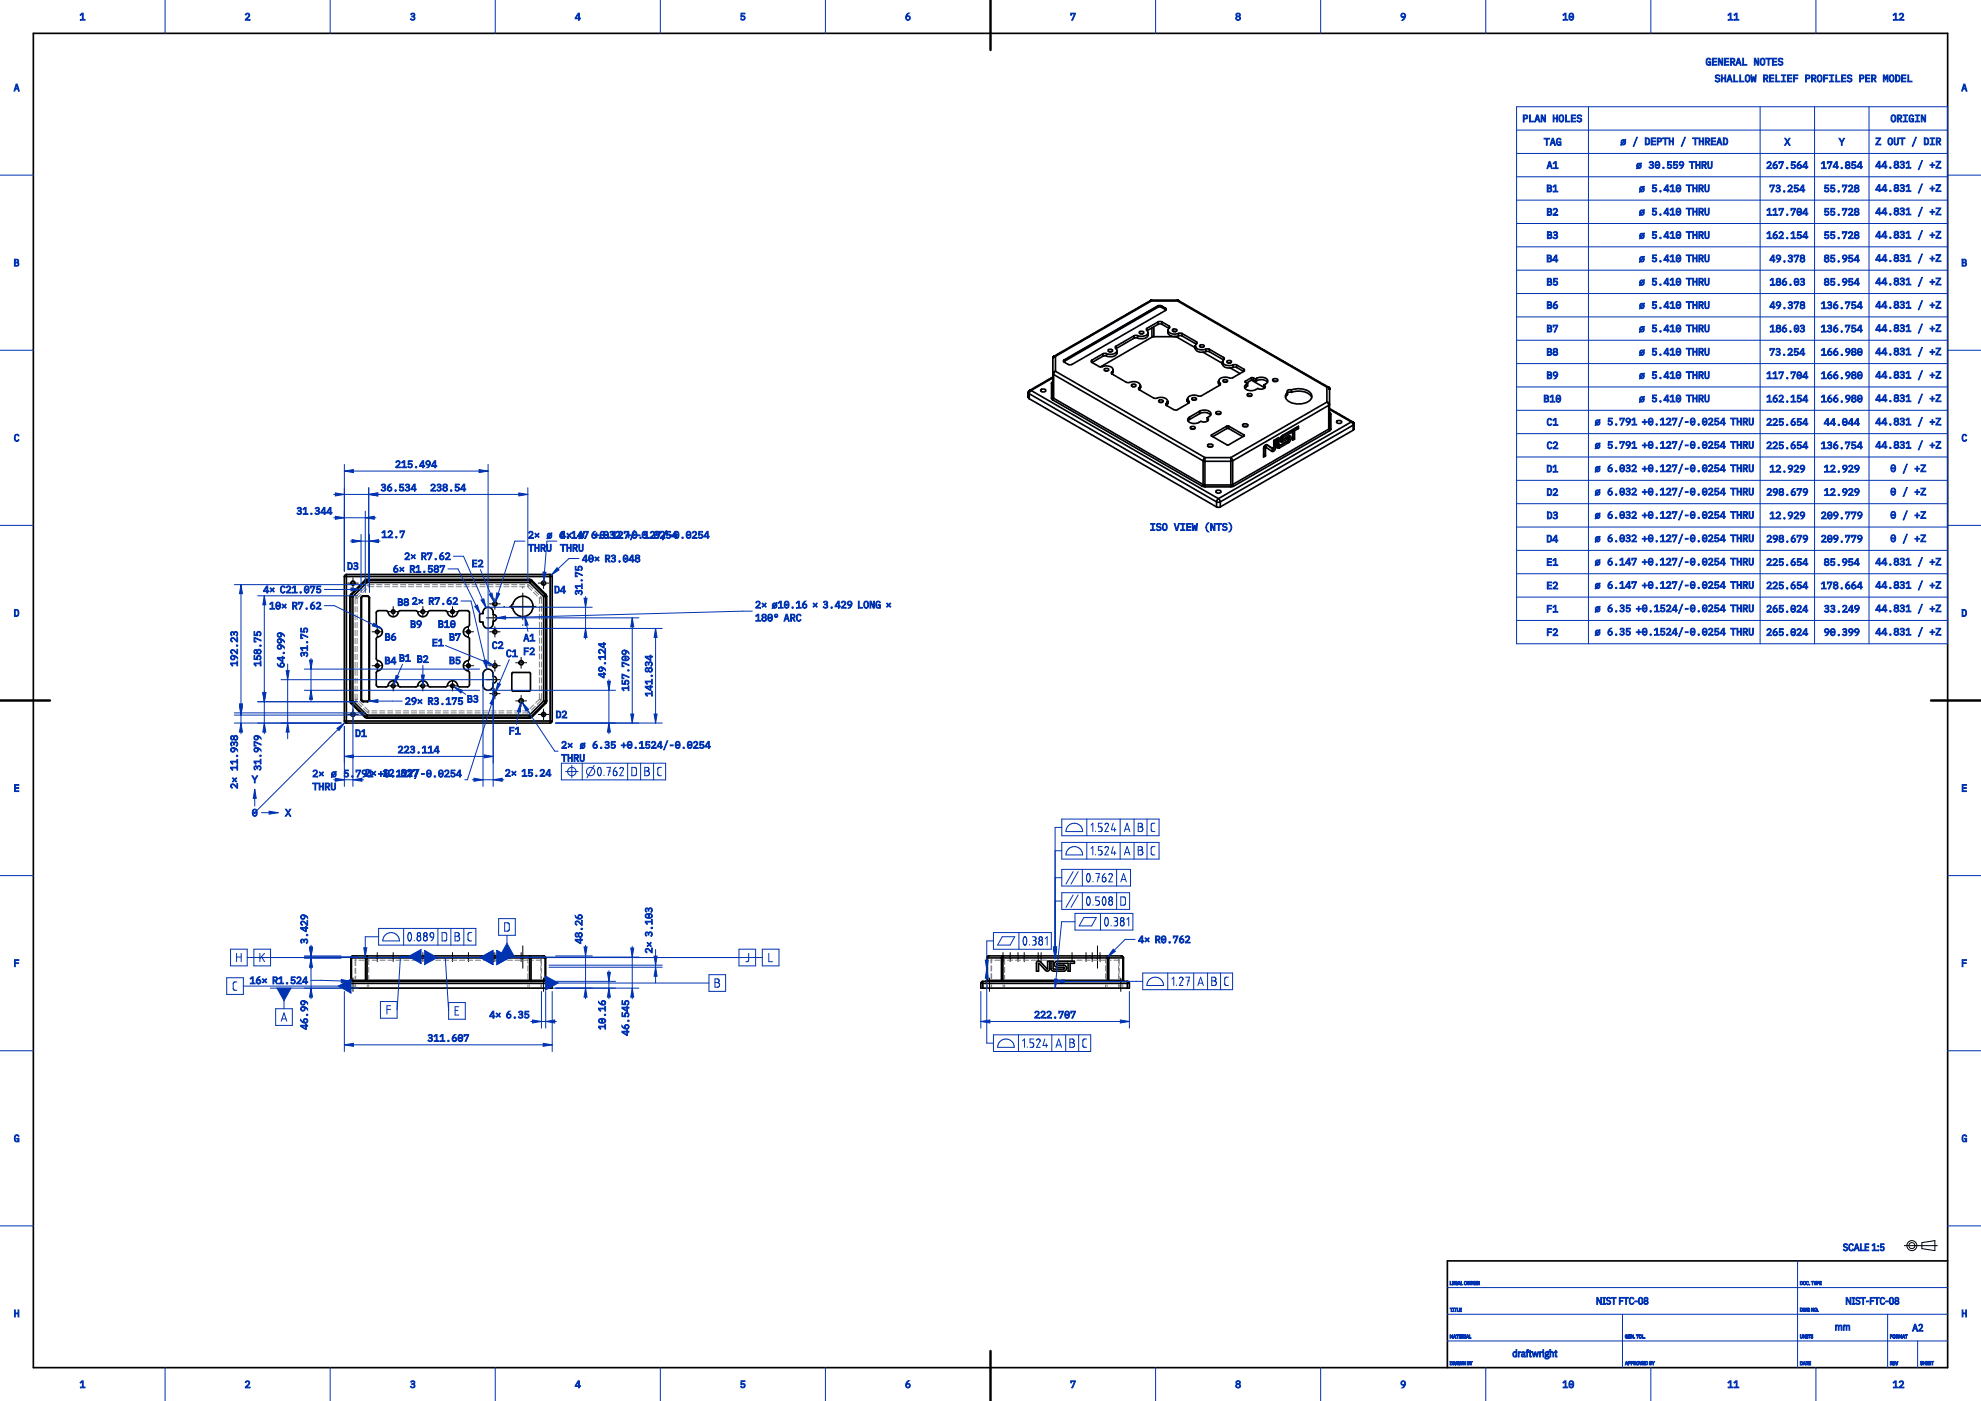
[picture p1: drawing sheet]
<svg xmlns="http://www.w3.org/2000/svg" width="594mm" height="420mm" viewBox="0 0 594 420" stroke-linecap="round" stroke-linejoin="round" font-family="sans-serif">
<defs><g id="words">
<g font-size="3" fill="#0033b2">
<text x="23.9" y="6.1">1</text>
<text x="73.4" y="6.1">2</text>
<text x="122.8" y="6.1">3</text>
<text x="172.3" y="6.1">4</text>
<text x="221.9" y="6.1">5</text>
<text x="271.3" y="6.1">6</text>
<text x="320.8" y="6.1">7</text>
<text x="370.4" y="6.1">8</text>
<text x="419.8" y="6.1">9</text>
<text x="468.5" y="6.1">10</text>
<text x="517.9" y="6.1">11</text>
<text x="567.4" y="6.1">12</text>
<text x="4.1" y="27.4">A</text>
<text x="588.1" y="27.4">A</text>
<text x="535" y="43.6">X</text>
<text x="551.4" y="43.6">Y</text>
<text x="463.7" y="50.6">A1</text>
<text x="463.7" y="57.6">B1</text>
<text x="463.7" y="64.6">B2</text>
<text x="463.7" y="71.6">B3</text>
<text x="4.1" y="79.9">B</text>
<text x="463.7" y="78.6">B4</text>
<text x="588.1" y="79.9">B</text>
<text x="463.7" y="85.6">B5</text>
<text x="463.7" y="92.6">B6</text>
<text x="463.7" y="99.6">B7</text>
<text x="463.7" y="106.6">B8</text>
<text x="463.7" y="113.6">B9</text>
<text x="463.7" y="127.6">C1</text>
<text x="4.1" y="132.4">C</text>
<text x="463.7" y="134.6">C2</text>
<text x="588.1" y="132.4">C</text>
<text x="463.7" y="141.6">D1</text>
<text x="463.7" y="148.6">D2</text>
<text x="463.7" y="155.6">D3</text>
<text x="463.7" y="162.6">D4</text>
<text x="104" y="170.8">D3</text>
<text x="141.5" y="170">E2</text>
<text x="463.7" y="169.6">E1</text>
<text x="166.2" y="177.9">D4</text>
<text x="463.7" y="176.6">E2</text>
<text x="4.1" y="184.9">D</text>
<text x="119.2" y="181.6">B82× R7.62</text>
<text x="463.7" y="183.6">F1</text>
<text x="588.1" y="184.9">D</text>
<text x="123" y="188.2">B9</text>
<text x="463.7" y="190.6">F2</text>
<text x="115.3" y="192.1">B6</text>
<text x="129.6" y="193.8">E1</text>
<text x="134.7" y="192.1">B7</text>
<text x="147.4" y="194.5">C2</text>
<text x="151.7" y="197">C1 F2</text>
<text x="156.9" y="192.3">A1</text>
<text x="115.3" y="199.2">B4</text>
<text x="119.7" y="198.4">B1 B2</text>
<text x="134.7" y="199.2">B5</text>
<text x="166.6" y="215.3">D2</text>
<text x="106.5" y="220.9">D1</text>
<text x="152.6" y="220.2">F1</text>
<text x="4.1" y="237.4">E</text>
<text x="75.5" y="234.8">Y</text>
<text x="588.1" y="237.4">E</text>
<text x="75.5" y="244.8">0</text>
<text x="85.5" y="244.8">X</text>
<text x="4.1" y="289.9">F</text>
<text x="588.1" y="289.9">F</text>
<text x="4.1" y="342.4">G</text>
<text x="588.1" y="342.4">G</text>
<text x="4.1" y="394.9">H</text>
<text x="588.1" y="394.9">H</text>
<text x="550.1" y="399.1">mm</text>
<text x="573.3" y="399.1">A2</text>
<text x="23.9" y="416.1">1</text>
<text x="73.4" y="416.1">2</text>
<text x="122.8" y="416.1">3</text>
<text x="172.3" y="416.1">4</text>
<text x="221.9" y="416.1">5</text>
<text x="271.3" y="416.1">6</text>
<text x="320.8" y="416.1">7</text>
<text x="370.4" y="416.1">8</text>
<text x="419.8" y="416.1">9</text>
<text x="468.5" y="416.1">10</text>
<text x="517.9" y="416.1">11</text>
<text x="567.4" y="416.1">12</text>
</g>
<g font-size="2.5" fill="#0033b2">
<text x="170.7" y="232.2">⌖</text>
<text x="176.9" y="232.2">⌀0.762</text>
<text x="189.4" y="232.2">D</text>
<text x="193.3" y="232.2">B</text>
<text x="197" y="232.2">C</text>
<text x="321.4" y="249">⌓</text>
<text x="327.1" y="249">1.524</text>
<text x="337.2" y="249">A</text>
<text x="341.2" y="249">B</text>
<text x="345" y="249">C</text>
<text x="321.4" y="256">⌓</text>
<text x="327.1" y="256">1.524</text>
<text x="337.2" y="256">A</text>
<text x="341.2" y="256">B</text>
<text x="345" y="256">C</text>
<text x="325.9" y="264.1">0.762</text>
<text x="336.2" y="264.1">A</text>
<text x="325.9" y="271.1">0.508</text>
<text x="336" y="271.1">D</text>
<text x="116.5" y="281.8">⌓</text>
<text x="122.4" y="281.8">0.889</text>
<text x="132.5" y="281.8">D</text>
<text x="136.4" y="281.8">B</text>
<text x="140.1" y="281.8">C</text>
<text x="151.3" y="278.8">D</text>
<text x="331.1" y="277.3">0.381</text>
<text x="70.9" y="288">H</text>
<text x="77.9" y="288">K</text>
<text x="223.3" y="288">J</text>
<text x="230.3" y="288">L</text>
<text x="306.6" y="283">0.381</text>
<text x="69.7" y="296.6">C</text>
<text x="214.3" y="295.6">B</text>
<text x="345.6" y="295.1">⌓</text>
<text x="351" y="295.1">1.27</text>
<text x="359.3" y="295.1">A</text>
<text x="363.3" y="295.1">B</text>
<text x="367" y="295.1">C</text>
<text x="84.4" y="305.8">A</text>
<text x="115.8" y="303.7">F</text>
<text x="136.3" y="304">E</text>
<text x="300.9" y="313.7">⌓</text>
<text x="306.6" y="313.7">1.524</text>
<text x="316.7" y="313.7">A</text>
<text x="320.7" y="313.7">B</text>
<text x="324.5" y="313.7">C</text>
</g>
</g></defs>
<path d="M145.8 185.2h4.1M147.9 187.3v-4.1M145.8 203.8h4.1M147.9 205.8v-4.1M105.8 297.2v-4M163 297.2v-4M296.7 297.2v-4M336.1 297.2v-4" fill="none" stroke="#000" stroke-width=".3" stroke-dasharray="8 1.5 .2 1.5" stroke-dashoffset="2"/>
<g fill="none" stroke="#000" stroke-width=".3" stroke-dasharray="8 1.5 .2 1.5" stroke-dashoffset="2.7">
<path d="M113.1 288.3v-2.7M117.9 288.3v-2.7M126.8 288.3v-2.7M135.7 288.3v-2.7M140.5 288.3v-2.7M148.4 288.3v-2.7M156.3 288.3v-2.7M300.8 288.3v-2.7M302.9 288.3v-2.7M305.3 288.3v-2.7M311.3 288.3v-2.7M312.2 288.3v-2.7"/>
<path d="M321.5 288.3v-2.7M327.5 288.3v-2.7M329.8 288.3v-2.7"/>
</g>
<path d="M156.8 290.3v-6.7M329.1 290.3v-6.7" fill="none" stroke="#000" stroke-width=".3" stroke-dasharray="8 1.5 .2 1.5" stroke-dashoffset=".7"/>
<path d="M147.9 288.3v-2.7M307.1 288.3v-2.7M325.6 288.3v-2.7" fill="none" stroke="#000" stroke-width=".3" stroke-dasharray="8 1.5 .2 1.5" stroke-dashoffset="2.6"/>
<g fill="none" stroke="#000" stroke-width=".3" stroke-dasharray="8 1.5 .2 1.5" stroke-dashoffset="2.4">
<path d="M104.2 174.8h3.2M105.8 176.4v-3.2M161.4 174.8h3.2M163 176.4v-3.2M146.8 181h3.2M146.8 199.6h3.2M146.8 189.4h3.2M148.4 191v-3.2M148.4 182.6v-3.2M154.6 198.7h3.3M104.2 214.2h3.2M105.8 215.8v-3.2"/>
<path d="M146.8 208h3.2M148.4 209.5v-3.1M148.4 201.2v-3.2M154.6 210.1h3.3M156.3 200.3v-3.3M156.3 211.7v-3.2M161.4 214.2h3.2M163 215.8v-3.2"/>
</g>
<g fill="none" stroke="#000" stroke-width=".3" stroke-dasharray="8 1.5 .2 1.5" stroke-dashoffset="2.5">
<path d="M111.6 199.6h3.1M111.6 189.4h3.1M113.1 191v-3.1M116.4 183.4h3M117.9 184.9v-3.1M125.3 183.4h3M126.8 184.9v-3.1M134.1 183.4h3.1M135.7 184.9v-3.1M138.9 189.4h3.1M138.9 199.6h3.1M140.5 191v-3.1"/>
<path d="M113.1 201.1v-3.1M116.4 205.6h3M117.9 207.2v-3.1M125.3 205.6h3M126.8 207.2v-3.1M134.1 205.6h3.1M135.7 207.2v-3.1M140.5 201.1v-3.1"/>
</g>
<path d="M150.7 181.8h12.1M156.8 187.8v-12.1" fill="none" stroke="#000" stroke-width=".3" stroke-dasharray="8 1.5 .2 1.5" stroke-dashoffset="9.1"/>
<g fill="none" stroke="#000" stroke-width=".5">
<path d="M10 10h574v400h-574zM341.8 99.4l.7-.1 .5 .3a.71 .71 0 0 1-.7 .5 .71 .71 0 0 1-.7-.5zM344 98.4l-.3 .4 .2 .2a.95 .95 0 0 1 .3 1.1 .95 .95 0 0 1-1 .6l-1 .1-1.1-.2M344 98.4v.7M344.3 99.7a1.86 1.86 0 0 1-2.8 1.8l-.4-.2M344.9 90.2h.4M344.9 90.2h.1M344.9 90.2l-28.8 16.6M344.9 90.1h.1M345 90.1h.1M345.1 90.1h.1M345.2 90.1h-.1"/>
<path d="M345.2 90.1h.1M345.3 90.1h7.7M345.3 90.1h.1M345.3 90.1v.1M345.3 90.2l-28.8 16.6M345.3 90.2h7.7M345.4 98.3v2.8M346 98v2.9M347.1 91.7h1.2M347.1 91.8h1.2M347.1 91.8l.2 .3M347.1 91.7l-28 16.2"/>
<path d="M347.1 91.8l-28 16.2M347.1 91.7v.1M347.2 96.5h1.2M347.2 97.2h1.2M347.2 96.5l-3.2 1.9M347.2 97.2l-3.2 1.9M347.2 96.5v.7M347.3 92.1h.9M347.3 92.1l-28 16.1M348.2 92.1l1.1 .6M348.3 91.8l-.1 .3M348.3 91.7l1.2 .7"/>
<path d="M348.3 91.7v.1M348.3 91.8l1.2 .7M348.4 96.5l2.1 1.2M348.4 97.2l2.1 1.2v-.7M348.4 96.5v.7M349.3 92.7l.2 .3M349.5 92.4l.2 .3-.2 .4-28.3 16.2a2.32 2.32 0 0 1-2.1-.7l-.2-.4 .2-.3M349.5 92.5l.2 .3M349.5 92.5l-.2 .2M349.5 92.4v.1M350.2 99a1.86 1.86 0 0 0 2.8 1.8l.4-.1M350.5 97.7l.3 .4-.2 .2a.95 .95 0 0 0-.3 1.1 .95 .95 0 0 0 1 .6l1 .2 1.1-.3"/>
<path d="M351.7 98.7l.8-.1 .4 .3a.71 .71 0 0 1-.7 .5 .71 .71 0 0 1-.7-.5zM351.9 99.4h.6M352.4 99.4h.1M353 90.1v.1M353 90.2l44.9 25.9M353.1 90.1h.1M353.2 90.1h.1M353.3 90.1h.1M353.4 90.1h.1M353.4 99.9l1.1 .1M353.4 99.9v.8M353.4 90.2h.1"/>
<path d="M353.4 90.2l44.9 25.8M353.4 90.2h-.4M354.5 100l4.2 2.4M354.5 100v.7M308.4 117.7v1.5l.2 .3M308.4 117.7l.2 .3M308.4 117.7h.1M308.4 117.6v.1M308.4 117.6h.1M308.4 117.5v.1M308.4 117.5h.1M308.4 117.4v.1"/>
<path d="M308.4 117.4h.1M308.5 117.4h-.1M308.5 117.4h.1M308.5 117.3h.1M308.6 117.2h-.1M308.6 117.2h.1M308.6 119.5l56.2 32.5M308.6 118l56.2 32.5M308.6 118v1.5M308.6 117.1v.1M308.6 117.1h.1M308.7 117.1h.1"/>
<path d="M308.7 117v.1M308.8 117h-.1M308.8 117h.1M308.8 117l.4 .1M309.2 117.1l-.6 .9M309.2 117.1l56.1 32.4M312.3 116.7l.5-.1a.61 .61 0 0 1 .8 .6l-.8 .3a.61 .61 0 0 1-.7-.6zM315.3 119.4l.3 .5M315.3 114.9v4.5M315.6 114.4l-.3 .5M315.6 114.4l.1 .1M315.6 119.9l44.9 25.9"/>
<path d="M315.7 119.1l.2 .3M315.7 114.6l-.4 .3M315.7 119.1l-.4 .3M315.7 114.4h-.1M315.7 113.3l-6.5 3.8M315.7 113l-6.9 4M315.7 107.5v11.6M315.7 107.5h.1M315.7 107.4v.1M315.7 107.4h.1M315.7 107.3v.1M315.7 107.3h.1"/>
<path d="M315.7 107.2v.1M315.7 107.2h.1M315.8 107.2h.1M315.8 107.1h.1M315.8 107h.1M315.9 107h-.1M315.9 106.9h.1M315.9 106.9v.1M315.9 119.4l-.3 .5M315.9 112.3v7.1M315.9 119.4l44.8 25.9M315.9 112.3l44.8 25.9"/>
<path d="M316 106.9h.1M316 106.8v.1M316 106.8h.1M316.1 106.8h.1M316.1 106.8h.4M316.5 111.3l-.6 1M316.5 111.3l-.7 .4 .1 .6M316.5 106.8l-.6 .2-.2 .5M316.5 106.8v4.5M316.5 111.3l44.8 25.9M319.1 108l-.2 .3M319.1 108l.2 .2"/>
<path d="M319.1 107.9v.1M319.3 108.2l-.2 .3M327.4 108.6l2.4 1.4a6.1 6.1 0 0 1 3.4 0 .84 .84 0 0 1 .5 .7 .84 .84 0 0 1-.3 .8M327.4 108l-.2 .3 .2 .3M327.4 108v.6M330.7 106.1l-3.3 1.9M330.7 106.8l-3.3 1.9M330.7 106.1v.7M331.3 110.5h.7l.4 .2a.71 .71 0 0 1-.6 .5 .71 .71 0 0 1-.7-.5zM331.5 111.2h.6M331.8 106l-1.1 .1M331.8 106.7l-1.1 .1"/>
<path d="M331.8 106v.7M332.4 104.8l.8-.1 .4 .3a.71 .71 0 0 1-.7 .5 .71 .71 0 0 1-.6-.5zM332.6 105.5h.6M333.4 111.5l-.2 .2 .3 .4 4.4 2.6a6.1 6.1 0 0 1 3.4 0 .84 .84 0 0 1 .6 .7 .84 .84 0 0 1-.4 .8M333.4 111.5v.6M333.8 110.8l-.1 1-.2 .3M334.6 103.8l-.2 .2 .1 .4a.95 .95 0 0 1 .3 1.1 .95 .95 0 0 1-.9 .6l-1.1 .1-1-.2M334.9 105.1a1.86 1.86 0 0 1-2.8 1.8l-.3-.2M339.4 115.3l.8-.1 .4 .2a.71 .71 0 0 1-.7 .6 .71 .71 0 0 1-.6-.6zM339.6 115.9h.7M340 100.7l-5.4 3.1M340 101.4l-5.4 3.1v-.7"/>
<path d="M340 100.7v.7M341.1 100.6l-1.1 .1M341.1 101.3l-1.1 .1M341.1 100.6v.7M341.5 116.2l-.1 .2 .2 .4 4.5 2.6a6.1 6.1 0 0 1 3.4 .1 .84 .84 0 0 1 .6 .6 .84 .84 0 0 1-.4 .8M341.5 116.2v.6M341.9 115.6v.9l-.3 .4M342 100.1h.6M345.4 101.1l-15.4 8.9M346 100.9l-.6 .2M346 100.9h6.4M347.6 120l.8-.1 .4 .3a.71 .71 0 0 1-.7 .5 .71 .71 0 0 1-.7-.5z"/>
<path d="M352.4 100.9l.5 .2M352.4 100.9h.1M352.9 101.1l5.5 3.1M352.9 100.8v.3M353.4 100.7h1.1M354.5 100.7l4.2 2.5v-.8M356.1 119.6v.9l.3 .4M357.6 119.3l.7-.1 .4 .3a.71 .71 0 0 1-.6 .5 .71 .71 0 0 1-.7-.5zM357.7 120h.7M358.4 103.7a1.86 1.86 0 0 0 2.8 1.8l.4-.1M358.4 104.2h.1M358.7 102.4l.2 .5-.1 .2a.95 .95 0 0 0-.3 1 .95 .95 0 0 0 1 .6l1 .2 1.1-.2"/>
<path d="M359.9 103.5l.8-.1 .4 .2a.71 .71 0 0 1-.7 .5 .71 .71 0 0 1-.7-.5zM360.1 104.1h.6M360.7 105.6l5.9 3.4M361.6 104.7h1M361.6 105.4h1M361.6 104.7v.7M362.6 104.7l4.3 2.5M362.6 105.4l4.3 2.5v-.7M362.6 104.7v.7M365.4 114.2v.9l.3 .4M365.8 114.9l.1 .4-.2 .2-5.6 3.2a6.1 6.1 0 0 0-3.4 .1 .84 .84 0 0 0-.6 .7 .84 .84 0 0 0 .4 .8M365.8 114.9v.5"/>
<path d="M366.6 108.5a1.86 1.86 0 0 0 2.8 1.7l.3-.1M366.9 107.2l.2 .4-.1 .2a.95 .95 0 0 0-.3 1.1 .95 .95 0 0 0 .9 .6l1.1 .1 1-.2M366.9 113.9l.8-.1 .4 .3a.71 .71 0 0 1-.7 .5 .71 .71 0 0 1-.7-.5zM367.1 114.6h.6M368.1 108.2l.7-.1 .4 .3a.71 .71 0 0 1-.6 .5 .71 .71 0 0 1-.7-.5zM368.3 108.8h.6M368.9 110.3l2.9 1.7M369.7 109.4h1.1M369.7 110.1l1.1 .1M369.7 109.4v.7M370.8 109.4l2.1 1.3M370.8 110.2l2.1 1.2"/>
<path d="M370.8 109.4v.8M372.9 110.7l.3 .3-.3 .3M372.9 111.3l-3.5 2a6.1 6.1 0 0 0-3.4 .1 .84 .84 0 0 0-.6 .7 .84 .84 0 0 0 .4 .8M372.9 110.7v.6M373.5 114.3v.3M373.5 114.6l.6 .4M373.7 115.2a.94 .94 0 0 0-.5 1.1 .94 .94 0 0 0 1 .7l1.5 .1 1.4-.6 1.2 .2a.9 .9 0 0 0 1-1.1l-.3-.2M373.7 115.9l-.4 .4M373.7 115.2v.7M374.1 115l-.4 .2M374.1 115v.7l-.4 .2M374.2 118.1l.8-.1 .4 .3a.76 .76 0 0 1-.7 .5 .76 .76 0 0 1-.7-.5z"/>
<path d="M374.3 118.8h.8M375.2 113.3h.6M375.2 114h.6M375.2 113.3l-1.7 1M375.2 114l-1.4 .8M375.2 113.3v.7M375.2 114l4 2.3-.2-.2v-.7M375.8 113.3l.6 .3M375.8 114l.6 .4M375.8 113.3v.7M376.4 113.6v.8M376.8 113.4a2.58 2.58 0 0 1 3.3 .7 1.32 1.32 0 0 1-1.1 1.3"/>
<path d="M376.8 114.1a2.81 2.81 0 0 1 3.3 .5M376.8 113.4l-.4 .2M376.8 114.1l-.4 .3M376.8 113.4v.7M381.6 113.8a.82 .82 0 0 1 .9-.3 .82 .82 0 0 1 .6 .6 .82 .82 0 0 1-.8 .4 .82 .82 0 0 1-.7-.7zM381.9 114.3h1M386.1 117.6v.7l-.6 .9M387.2 116.9a5.2 5.2 0 0 1 6 1.3 1.97 1.97 0 0 1-1.6 2.5 5.3 5.3 0 0 1-6-1.3 1.53 1.53 0 0 1 .5-1.8M387.2 116.9l-1 .1-.2 .1 .1 .5M387.2 117.6l-1.1 .2M387.2 117.6a5.5 5.5 0 0 1 6 1.2l.1 .4M387.2 116.9v.7"/>
<path d="M397.9 116.1l.5 .2 .3 .4M397.9 116.1v4.5M398.3 116l-.4 .1M398.3 116.1h.1M398.4 116.1h.1M398.4 116.1v.1M398.4 116.2h.1M398.5 116.2h.1M398.5 116.3h.1M398.6 116.4h.1M398.6 116.4v.1M398.6 116.5h.1"/>
<path d="M398.6 116.6h.1M398.7 116.7h.1M398.7 116.7v11.6M347.8 120.6h.6M349.7 120.9v.6M350.1 120.3v.9l-.3 .4M356.4 120.9l-3.9 2-2.7-1.3-.2-.4 .1-.3M356.5 120.3l.1 .2-.2 .4M356.5 120.3v.5M356.7 125a.94 .94 0 0 0-.5 1.1 .94 .94 0 0 0 .9 .7l1.5 .1 1.5-.6 1.1 .2a.9 .9 0 0 0 1-1l-.2-.3M356.7 125.7l-.5 .5M356.7 125v.7"/>
<path d="M357.1 127.9l.8-.1 .5 .3a.76 .76 0 0 1-.8 .6 .76 .76 0 0 1-.7-.6zM357.2 128.6h.9M359.7 123.3a2.58 2.58 0 0 1 3.4 .6 1.32 1.32 0 0 1-1.1 1.3M359.7 124a2.81 2.81 0 0 1 3.3 .4M359.7 123.3l-3 1.7M359.7 124l-3 1.7M359.7 123.3v.7M360.7 138.2l.6 .1M360.7 138.2v7.1M361.3 137.2v1.1M361.3 137.2l-.6 1M361.3 137.2h7.8"/>
<path d="M361.3 138.3v7.1M361.3 138.3h7.8M362 125.2v.7l.2 .2M362.1 133.4a.85 .85 0 0 1 .9-.3 .85 .85 0 0 1 .7 .7 .85 .85 0 0 1-.9 .3 .85 .85 0 0 1-.7-.7zM362.4 133.9h1M363.3 130.7l5 2.7 4.7-2.7M363.3 130.4v.3M364.6 123.6a.82 .82 0 0 1 .9-.3 .82 .82 0 0 1 .6 .7 .82 .82 0 0 1-.9 .3 .82 .82 0 0 1-.6-.7zM364.9 124.2h.9M367.9 127.7h.5M367.9 128.5h.5M367.9 127.7l-4.6 2.7"/>
<path d="M367.9 128.5l-4.3 2.4M367.9 127.7v.8M368.4 127.7l4.6 2.7M368.4 128.5l4.3 2.4M368.4 127.7v.8M369.1 137.2l.5 1M369.1 137.2v1.1M369.1 138.3v7.1M369.6 138.2l-.5 .1M369.6 138.2v7.1M372.6 127.3a.85 .85 0 0 1 .9-.3 .85 .85 0 0 1 .7 .7 .85 .85 0 0 1-.9 .3 .85 .85 0 0 1-.7-.7zM372.9 127.9h1"/>
<path d="M373 130.4v.3M379 134v2.4M379 136.4l-.1 .1M379 136.4l.5 .3M379 134l.5 .3M379.2 133.8l-.2 .2M379.2 133.8l.4 .3M379.2 133.9h.1M379.3 133.9h.1M379.3 134h.1M379.4 134h.1M379.5 134.3v2.4"/>
<path d="M379.5 134v.1M379.6 134.1h.1M379.6 134.1l2 1.3 .7-.5 .2-.7M379.6 134.1l-.1 .2M379.8 133.3l1.5 1.1M379.9 133.3v.1M379.9 133.4l-.6 .2-.4 .8v2.6l.6-.3M379.9 133.4l1.9 1.2M381.3 134.4h.1M381.3 134.4l.5 .2M381.4 134.4h.1M381.5 134.4h.1"/>
<path d="M381.5 134.4v.1M381.6 134.5h.1M381.7 134.6h.1M381.8 134.6h.1M381.8 134.6l-.7 .5M382 133.9l-.1 .5M382 132v1.9M382 133.9l.5 .3M382.5 134.2v-2.5l-.6 .4-.1 2.5M383 133.2l.5 .4M383 133.2l.5 .3M383 131.4v1.8"/>
<path d="M383.1 133.4h.1M383.2 134l-.3 .1M383.2 134l.5 .3M383.2 133.4h.1M383.3 133.5h.1M383.4 133.5h.1M383.5 133.6h.1M383.5 133.5v-2.3l-.6 .3v2.3l.2 .5h.6M384 131.3v.2M384 131.5h.1M384 131.5l.4 .2M384.1 131.5h.1"/>
<path d="M384.2 131.6h.1M384.2 132.1l-.3 .2M384.2 132.1l.5 .3M384.2 130.9h.1M384.2 130.9l.5 .2M384.3 131.6h.1M384.4 131.7h.1M384.7 131.1l-.3 .5 .1 .2 2.2-1.1a1.12 1.12 0 0 1-.2 1.9M385.9 131.2l.5 .2M385.9 131.2l-1.7 .9M386 132.4l.5 .2M386 132.4l-2.8 1.6"/>
<path d="M386.1 131.2h.1M386.1 131.2h-.2M386.1 131.2l.4 .2M386.2 131.3h.1M386.3 132.1l-.3 .3M386.3 131.3h.1M386.4 131.4l.2 .2-.2 .4-2.7 1.6-.2-.1M386.4 131.4l-1.7 1M386.4 131.4h.1M386.5 132.6l-2.8 1.7M386.5 131.4h.1M386.6 130.7v.8"/>
<path d="M387.6 129.5v2.5l.6-.3M387.6 129.5l-2.9 1.6M387.6 129.5l-.5-.3-2.9 1.7M387.7 131.4l.5 .3M387.7 131.4h-.1M387.7 128.9l.5 .2M387.7 128.9v2.5M388.2 129.1v2.6M388.9 128.2l.4 .3M388.9 128.2l-1.2 .7M388.9 128.1v.1M389.3 128.5v-.7l-4.7 2.7a1.35 1.35 0 0 0-.5 2l.6-.1"/>
<path d="M389.3 128.5l-1.1 .6M397.9 120.6l.7 .3-.2 .6M397.9 120.6l.5 .9M397.9 120.6l-28.8 16.6M398.4 128.6l.3 .5M398.4 128.6l-28.8 16.7M398.4 121.5v7.1M398.4 121.5l-28.8 16.7M398.7 128.3l-.3 .3M398.7 123.7h.1M398.7 123.8l.3 .4M398.7 128.3l.3 .3"/>
<path d="M398.7 122.7l6.5 3.8M398.7 122.5l6.9 4M398.7 123.7l.3 .5M398.7 129.1l-28.8 16.7M399 128.6l-.3 .5M399 124.2v4.4M401 126.2l.5-.2a.61 .61 0 0 1 .8 .6l-.8 .3a.61 .61 0 0 1-.7-.5zM405.2 126.5l.5 1M405.2 126.5l-39.9 23M405.6 126.5h-.4M405.6 126.5h.1M405.7 126.5v.1"/>
<path d="M405.7 126.6h.1M405.7 129l-39.8 23M405.7 127.5v1.5M405.7 127.5l-39.8 23M405.8 126.6h.1M405.8 126.6v.1M405.8 126.7h.1M405.9 126.8h.1M405.9 126.8v.1M405.9 126.9h.1M405.9 126.9v.1M405.9 127h.1"/>
<path d="M406 127v.1M406 127.1h.1M406 127.2v1.5l-.3 .3M406 127.1l-.3 .4M406 127.1v.1M360.5 145.8l.8 .2M360.7 145.3l.6 .1M360.7 145.3l-.2 .5M361.3 145.4v.6M361.3 146h7.8M361.3 145.4h7.8M364.8 152h1.1"/>
<path d="M364.8 150.5h1.1M364.8 150.5v1.5M364.8 147.1l.5-.2a.61 .61 0 0 1 .8 .6l-.8 .3a.61 .61 0 0 1-.7-.5zM365.3 149.5l-.5 1M365.3 149.5l.6 1M365.9 150.5v1.5M369.1 145.4v.6M369.6 145.3l-.5 .1M369.6 145.3l.3 .5M369.9 145.8l-.8 .2M103.3 172.8h.6M103.3 172.8v43.4"/>
<path d="M103.9 172.2l-.5 .2-.1 .4M103.9 172.2v.6M103.9 172.8v43.4M103.9 172.8h61.1M103.9 172.2h61.1M104.9 178.8h.3M104.9 178.8v31.4M105.2 178.2l-.3 .6M105.2 178.2l.2 .2M105.2 178.8h.6M105.2 178.8v31.4M105.4 178.4l-.2 .4"/>
<path d="M105.4 178.4l.4 .4M105.8 178.8v31.4M108.3 179.3h.1M108.3 179.3v30.4M108.4 179.3v30.4M108.9 178.6l-.5 .2-.1 .5M108.9 178.8l-.5 .5M108.9 178.6v.2M108.9 178.6h1.3M108.9 178.8h1.3M109.4 174l.2 .2M109.4 174l-4.2 4.2"/>
<path d="M109.6 174.2l.4 .4M109.6 174.2l-4.2 4.2M110 173.7l-.6 .3M110 174l-.4 .2M110 174v.6M110 173.7v.3M110 174.6h48.8M110 174.6l-4.2 4.2M110 173.7h48.8M110 174h48.8M110.2 178.6l.4 .2 .2 .5M110.2 178.8l.4 .5"/>
<path d="M110.2 178.6v.2M110.6 179.3h.2M110.6 179.3v30.4M110.8 179.3v30.4M154.7 179.5a3.1 3.1 0 0 1 4.7 .7 3.1 3.1 0 0 1-1.5 4.4 3.1 3.1 0 0 1-4.1-2.2 .64 .64 0 0 1-.5-.6 .64 .64 0 0 1 .5-.6zM158.8 173.7l.6 .3M158.8 174l.4 .2M158.8 174v.6M158.8 173.7v.3M158.8 174.6l4.2 4.2M159.2 174.2l-.4 .4M159.2 174.2l4.2 4.2"/>
<path d="M159.4 174l-.2 .2M159.4 174l4.3 4.2M163 178.8h.6M163 178.8v31.4M163.4 178.4l.2 .4M163.4 178.4l-.4 .4M163.6 178.8h.3M163.6 178.8v31.4M163.7 178.2l.2 .6M163.7 178.2l-.3 .2M163.9 178.8v31.4M165 172.2v.6"/>
<path d="M165 172.2l.4 .2 .2 .4M165 172.8h.6M165 172.8v43.4M165.6 172.8v43.4M113 183.2l.5-.1h2.3a.88 .88 0 0 1 .7 .9 1.59 1.59 0 0 0 1.8 .8 1.59 1.59 0 0 0 1.2-1.5l.5-.2h4.7a.88 .88 0 0 1 .7 .9 1.59 1.59 0 0 0 1.8 .8 1.59 1.59 0 0 0 1.2-1.5l.5-.2h4.7a.88 .88 0 0 1 .7 .9 1.59 1.59 0 0 0 1.8 .8 1.59 1.59 0 0 0 1.2-1.5l.5-.2h2.3l.5 .1 .2 .5v3.6a.88 .88 0 0 1-1 .7 1.59 1.59 0 0 0-.8 1.8 1.59 1.59 0 0 0 1.5 1.2l.3 .5v5.9a.88 .88 0 0 1-1 .8 1.59 1.59 0 0 0-.8 1.8 1.59 1.59 0 0 0 1.5 1.2l.3 .5-.1 3.8-.6 .4h-2.3a.88 .88 0 0 1-.7-.9 1.59 1.59 0 0 0-1.8-.9 1.59 1.59 0 0 0-1.2 1.6l-.5 .2h-4.7a.88 .88 0 0 1-.7-.9 1.59 1.59 0 0 0-1.8-.9 1.59 1.59 0 0 0-1.2 1.6l-.5 .2h-4.7a.88 .88 0 0 1-.7-.9 1.59 1.59 0 0 0-1.8-.9 1.59 1.59 0 0 0-1.2 1.6l-.5 .2h-2.3l-.5-.2-.2-.4v-3.6a.88 .88 0 0 1 1-.8 1.59 1.59 0 0 0 .8-1.7 1.59 1.59 0 0 0-1.5-1.2l-.3-.6v-5.9a.88 .88 0 0 1 1-.7 1.59 1.59 0 0 0 .8-1.8 1.59 1.59 0 0 0-1.5-1.2l-.3-.5v-3.6zM145.5 182.3a1.61 1.61 0 0 1 1.8 .1 1.61 1.61 0 0 1 .6 1.8 1.02 1.02 0 0 1 1 1 1.02 1.02 0 0 1-1 1 1.59 1.59 0 0 1-1.4 2.2 1.59 1.59 0 0 1-1.7-1.9l-.8-.1-.2-.2 .1-2.1 .9-.1a1.68 1.68 0 0 1 .7-1.7zM103.3 216.2l.1 .4 .5 .2M103.3 216.2h.6M103.9 216.2v.6M103.9 216.2h61.1M103.9 216.8h61.1M104.9 210.2l.3 .6"/>
<path d="M104.9 210.2h.3M105.2 210.8l4.2 4.2M105.2 210.2l.2 .4M105.2 210.2h.6M105.4 210.6l-.2 .2M105.4 210.6l4.2 4.2M105.8 210.2l-.4 .4M105.8 210.2l4.2 4.2M108.3 209.7l.1 .5 .5 .2M108.3 209.7h.1M108.4 209.7l.5 .5M108.9 210.2v.2"/>
<path d="M108.9 210.4h1.3M108.9 210.2h1.3M109.4 215l.6 .3M109.6 214.8l.4 .2M109.6 214.8l-.2 .2M110 214.4v.6M110 214.4l-.4 .4M110 215v.3M110 214.4h48.8M110 215.3h48.8M110 215h48.8M110.2 210.2v.2"/>
<path d="M110.6 209.7l-.4 .5M110.6 209.7h.2M110.8 209.7l-.2 .5-.4 .2M145.5 200.9a1.61 1.61 0 0 1 1.8 0 1.61 1.61 0 0 1 .6 1.8 1.02 1.02 0 0 1 1 1.1 1.02 1.02 0 0 1-1 1 1.58 1.58 0 0 1-1.2 2.1 1.58 1.58 0 0 1-1.9-1.5v-3.3zM153.5 201.8l.3-.2h5.1l.2 .3-.1 5.1-.3 .2-5.1-.1-.1-.2zM158.8 214.4l.4 .4M158.8 214.4v.6M158.8 215v.3M159.2 214.8l-.4 .2M159.2 214.8l.2 .2M159.4 215l-.6 .3M163 210.2h.6"/>
<path d="M163 210.2l.4 .4M163 210.2l-4.2 4.2M163.4 210.6l.3 .2M163.4 210.6l-4.2 4.2M163.6 210.2l-.2 .4M163.6 210.2h.3M163.7 210.8l-4.3 4.2M163.9 210.2l-.2 .6M165 216.2v.6M165 216.2h.6M165.6 216.2l-.2 .4-.4 .2M103.3 294.8v1.4h.6"/>
<path d="M103.3 294.8h.6M103.9 294.2l-.5 .2-.1 .4M103.9 294.2v.6M103.9 296.2h61.1M103.9 294.2h61.1M103.9 294.8h61.1M103.9 294.8v1.4M105.2 293.9h.2M105.2 287.2h.2M105.2 293.9l-.3 .3M105.2 287.2v6.7M105.4 293.9l-.2 .3"/>
<path d="M105.4 293.9h4.2M105.4 287.2h4.2M105.4 287.2v6.7M105.8 286.6l-.4 .2-.2 .4M105.8 286.6l-.4 .6M105.8 286.6h57.2M109.6 287.2l.4-.6v.6M109.6 293.9h.4M109.6 287.2h.4M109.6 293.9l-.2 .3M109.6 287.2v6.7M110 293.9v.3"/>
<path d="M110 293.9h48.8M110 287.2h48.8M110 287.2v6.7M158.8 287.2v-.6l.4 .6M158.8 293.9h.4M158.8 287.2h.4M158.8 293.9v.3M158.8 287.2v6.7M159.2 293.9l.2 .3M159.2 287.2v6.7M159.2 293.9h4.2M159.2 287.2h4.2"/>
<path d="M163 286.6l.4 .2 .2 .4M163 286.6l.4 .6M163.4 293.9h.2M163.4 287.2h.2M163.4 293.9l.3 .3M163.4 287.2v6.7M163.6 293.9l.3 .3M163.6 287.2v6.7M165 294.8h.6M165 294.2v.6M165 294.2l.4 .2 .2 .4M165 294.8v1.4"/>
<path d="M165.6 294.8v1.4h-.6M294.1 294.8v1.4h.6M294.1 294.8h.6M294.7 294.2l-.4 .2-.2 .4M294.7 294.2v.6M294.7 296.2h43.3M294.7 294.2h43.3M294.7 294.8h43.3M294.7 294.8v1.4M295.9 293.9h.2M295.9 287.2h.2M295.9 293.9l-.3 .3"/>
<path d="M295.9 287.2v6.7M296.1 293.9l-.3 .3M296.1 293.9h4.2M296.1 287.2h4.2M296.1 287.2v6.7M296.5 286.6l-.4 .6M296.5 286.6l-.4 .2-.2 .4M296.5 286.6h39.8M300.3 287.2l.4-.6v.6M300.3 293.9h.4M300.3 287.2h.4M300.3 293.9l-.2 .3"/>
<path d="M300.3 287.2v6.7M300.7 293.9v.3M300.7 293.9h31.3M300.7 287.2h31.3M300.7 287.2v6.7M311 288.2l.5-.1 .4 .2 2.1 2.2 .1-2.4h.6v2.3a.7 .7 0 0 1-.4 .7 .7 .7 0 0 1-.8-.2l-2-2.1-.1 2.3h-.6v-2.4zM315.1 288.1h.7v2.4h3.1l.3-.3-.3-.2h-1.8a.91 .91 0 0 1-1-.9 .91 .91 0 0 1 .9-1h5.2v.7h-1.3v2.3h-.6v-2.3h-3.2l-.3 .2 .3 .3h1.9a.91 .91 0 0 1 .8 .9 .91 .91 0 0 1-.8 .9h-3a.84 .84 0 0 1-.9-.8zM332 293.9h.5M332 287.2h.5M332 287.2v-.6l.5 .6M332 293.9v.3M332 287.2v6.7"/>
<path d="M332.5 293.9l.2 .3M332.5 293.9h4.2M332.5 287.2h4.2M332.5 287.2v6.7M336.3 286.6l.4 .6M336.3 286.6l.4 .2 .2 .4M336.7 293.9h.2M336.7 287.2h.2M336.7 293.9l.2 .3M336.7 287.2v6.7M336.9 293.9l.3 .3M336.9 287.2v6.7"/>
<path d="M338 294.2l.5 .2 .1 .4M338 294.8h.6M338 294.2v.6M338 294.8v1.4M338.6 294.8v1.4h-.6M584 378h-150v32"/>
<circle cx="105.8" cy="174.8" r=".6"/>
<circle cx="163" cy="174.8" r=".6"/>
<circle cx="113.1" cy="189.4" r=".54"/>
<circle cx="113.1" cy="199.6" r=".54"/>
<circle cx="117.9" cy="183.4" r=".54"/>
<circle cx="126.8" cy="183.4" r=".54"/>
<circle cx="135.7" cy="183.4" r=".54"/>
<circle cx="140.5" cy="189.4" r=".54"/>
<circle cx="140.5" cy="199.6" r=".54"/>
<circle cx="148.4" cy="199.6" r=".61"/>
<circle cx="148.4" cy="181" r=".61"/>
<circle cx="148.4" cy="189.4" r=".58"/>
<circle cx="156.3" cy="198.7" r=".64"/>
<circle cx="105.8" cy="214.2" r=".6"/>
<circle cx="117.9" cy="205.6" r=".54"/>
<circle cx="126.8" cy="205.6" r=".54"/>
<circle cx="135.7" cy="205.6" r=".54"/>
<circle cx="148.4" cy="208" r=".58"/>
<circle cx="156.3" cy="210.1" r=".64"/>
<circle cx="163" cy="214.2" r=".6"/>
</g>
<g fill="#000">
<circle cx="398.5" cy="116.3" r=".25"/>
<circle cx="295.6" cy="294.2" r=".25"/>
</g>
<g fill="none" stroke="#7f7f7f" stroke-width=".3" stroke-dasharray="1.6 .8">
<path d="M106.5 179.3l.2-.4M106.5 179.3h.6M106.7 178.9l3.4-3.5M106.7 178.9l.4 .4M107.1 179.3l3.5-3.4M110.1 175.5l.5 .4M110.6 175.3l-.5 .1M110.6 175.9h47.7M110.6 175.3h47.7M110.6 175.3v.6M158.3 175.3v.6M158.3 175.9l3.4 3.4"/>
<path d="M158.7 175.4l-.4-.1M158.7 175.5l-.4 .4M158.7 175.4l3.5 3.5M161.7 179.3v30.3M162.2 178.9l-.5 .4M162.3 179.3h-.6M162.4 179.3l-.2-.4M162.4 179.3v30.3M106.5 209.6v-30.3M106.7 210.1l-.2-.5M107.1 209.6h-.6M107.1 209.6l-.4 .5"/>
<path d="M107.1 209.6v-30.3M110.1 213.5l-3.4-3.4M110.1 213.5l.5 .2M110.6 213.1l-.5 .4M110.6 213.1l-3.5-3.5M110.6 213.1v.6M158.3 213.1h-47.7M158.3 213.7h-47.7M158.3 213.1v.6M158.3 213.1l.4 .4M158.3 213.7l.4-.2M161.7 209.6l-3.4 3.5"/>
<path d="M161.7 209.6h.6M161.7 209.6l.5 .5M162.2 210.1l-3.5 3.4M162.2 210.1l.2-.5M105.2 295.2v.6M106.4 295.2v.6M106.5 287.9v5.6M106.5 295.2v.6M106.6 287.6l-.1 .3M106.7 287.9v5.6M106.7 295.2v.6M106.7 287.9v-.3"/>
<path d="M109.2 287.9h-2.7M110.1 295.8v-.6M110.6 287.6v5.9M110.6 295.2v.6M158.3 295.8v-.6M158.3 293.5v-5.9M158.4 287.9h-48M158.7 295.2v.6M162.2 295.8v-.6M162.2 293.5v-5.6M162.2 287.9l-.1-.3M162.4 287.9l-.1-.3"/>
<path d="M162.4 287.9h-2.8M162.4 287.9v5.6M162.4 295.2v.6M163.6 295.2v.6M296.1 295.2v.6M297.2 295.8v-.6M297.2 293.5v-5.6M297.2 287.6v.3M297.3 295.2v.6M297.3 295.8v-.6M297.3 293.5v-5.6M297.4 287.6l-.1 .3"/>
<path d="M299.9 287.9h-2.7M300.8 295.2v.6M301.2 287.6v5.9M301.2 295.2v.6M310.8 287.9h-9.7M313.8 287.9h-1.7M316.5 287.9h-.4M331.5 295.8v-.6M331.5 293.5v-5.9M331.6 287.9h-9.1M331.9 295.2v.6M335.4 287.9v-.3"/>
<path d="M335.4 295.8v-.6M335.4 293.5v-5.6M335.5 295.2v.6M335.6 287.9h-2.7M335.6 287.9v5.6M335.6 295.2v.6M335.6 287.9l-.1-.3M336.7 295.2v.6"/>
</g>
<g fill="none" stroke="#0033b2" stroke-width=".3">
<path d="M49.5 0v10M99 0v10M148.5 0v10M198 0v10M247.5 0v10M297 0v10M346.5 0v10M396 0v10M445.5 0v10M495 0v10M544.5 0v10M454.7 32h129.3v161h-129.3z"/>
<path d="M454.7 39h129.3M476.3 32v161M527.8 32v161M544.1 32v161M560.4 32v161M0 52.5h10M454.7 46h129.3M454.7 53h129.3M454.7 60h129.3M584 52.5h10M454.7 67h129.3M454.7 74h129.3"/>
<path d="M454.7 81h129.3M454.7 88h129.3M454.7 95h129.3M0 105h10M454.7 102h129.3M454.7 109h129.3M454.7 116h129.3M584 105h10M103.3 139.2v32M146.4 139.2v60.4M454.7 123h129.3M454.7 130h129.3"/>
<path d="M454.7 137h129.3M0 157.5h10M100.1 148.2h58.2M100.1 155.2h12.6M103.3 141.2h43.1M109.5 153.2v24.4M110.6 146.2v28.1M158.3 146.2v28.1M454.7 144h129.3M454.7 151h129.3M454.7 158h129.3M584 157.5h10"/>
<path d="M70.3 175.3h39.3M72.3 175.3v44.7M77.3 178.6h30M79.3 178.6v41.4M97.3 176.7h10.6M105.1 162.2h8.9M108.3 160.2v17.4M110.8 160.2v17.4M134.3 170.6h3l6.7 13.4M136 166.8h3l6.7 15.4M144 170.8l4.1 9.7M157.4 162.2h-3l-5.8 18.2"/>
<path d="M167 162.2h-3l-1 12M173.6 167.4h-3l-5.2 5M175.6 178.8v12.8M454.7 165h129.3M454.7 172h129.3M454.7 179h129.3M86.3 199.1v22.4M93.3 197.4v12.7M97.3 181.6h3l14 6.8M120.7 199.1l-2.6 6M126.8 199.5v5.6M133.5 193.5l14.3 5.8"/>
<path d="M138.2 180.2h3l4.8 20.4M145.8 188.4h52.8M145.8 182h31.8M152.7 197.7l-4.1 9.7M157.4 184.8l.9 4.5M189.6 185.2v31.6M196.6 188.4v28.4M225.6 183.2l-76.7 2h42.7M454.7 186h129.3M0 210h10M70.3 213.7h39.3M70.3 216.8h32"/>
<path d="M70.3 214.4h38.7M77.3 210.4h30M84.3 203.8h62.6M91.3 206.9h52.5M91.3 200.6h52.5M103.3 217.8v18M103.3 216.8l-26.9 26.8M105.8 211.2v24.6M110.6 210.2h10M136.1 205.9l3.6 2.3M144.8 201.6v34.2M145.8 206.9h38.8"/>
<path d="M147.9 201.6v34.2M148.2 208.5l-8.1 25.3h-.7M156.1 210.7l-1.3 6.5M156.6 210.6l9.7 14.6h1M166.6 216.8h32M182.6 203.7v16.3M584 210h10M76.4 236.6v5M100.1 233.8h8.9M103.3 226.8h44.6M141.6 233.8h9.5M168.3 228.8h31.3v5h-31.3z"/>
<path d="M169.6 231.3h3.7M171.5 229.4v3.8M174.6 228.8v5M178.2 229.4l-2.2 3.8M186.6 230.1l.3 .5M186.9 230.6l-1.1 1.9h1.1M186.9 230.6h.1M188.2 228.8v5M192.1 228.8v5M196 228.8v5M78.4 243.6h5M316.4 255h2"/>
<path d="M318.4 248h-2v39.3M318.4 245.5h29.1v5h-29.1zM318.4 252.5h29.1v5h-29.1zM320.7 247.2l-.7 .7-.4 1.4h5l-.4-1.4-.7-.7M320.7 254.2l-.7 .7-.4 1.4h5l-.4-1.4-.7-.7M325.9 245.5v5M325.9 252.5v5M335.9 245.5v5M335.9 252.5v5M340 245.5v5M340 252.5v5M343.9 245.5v5"/>
<path d="M343.9 252.5v5M0 262.5h10M113.5 278.3h29.2v5h-29.2zM115.9 280l-.7 .7-.4 1.4h5l-.2-1-.9-1.1M121 278.3v5M131.3 278.3v5M135.2 278.3v5M139.1 278.3v5M149.5 275.4h5v5h-5zM297.9 279.6h17.3v5h-17.3zM305.5 279.6v5M316.4 263.1h2"/>
<path d="M316.4 270.1h2M318.4 267.6h20.3v5h-20.3zM318.4 260.6h20.6v5h-20.6zM321.8 261.3l-2.2 3.7M321.8 268.3l-2.2 3.7M322.3 276.3h-4l-1.9 19.9M322.3 273.8h17.4v5h-17.4zM323.3 261.3l-2.2 3.7M323.3 268.3l-2.2 3.7M324.5 260.6v5M324.5 267.6v5M325 275.1h3.7l-1.4 2.5h-3.7z"/>
<path d="M330 273.8v5M334.8 267.6v5M334.8 260.6v5M584 262.5h10M68 293.1h5v5h-5zM69.1 284.6h5v5h-5zM73 295.6h28.5M74.1 287.1h69.9M76.1 284.6h5v5h-5zM81.1 296.2h26.3M91.3 286.6h11M91.3 286.8h16.1"/>
<path d="M91.3 287.3h11M93.3 283.4v16M93.3 293.9l11.7 .3M103.3 297.2v18M113.5 280.8h-4v6M122.5 286.7h-2.4l-1 16M133.5 287.1l1 16M149.1 286.9h42.5M152 280.4v2.4M152.8 287.1h75.8M162.4 297.2v11M163.6 297.2v11"/>
<path d="M164.6 290h34M164.6 289.3h34M165.6 297.2v18M166 296.2h25.6M166 294.2h18.6M166.6 286.6h11M167.4 294.7h45.2M175.6 283.4v16M182.6 291v8.4M189.6 283.7v15.7M196.6 284.6v10.1M212.6 292.2h5v5h-5z"/>
<path d="M221.6 284.6h5v5h-5zM228.6 284.6h5v5h-5zM294.1 297.2v11M297.9 282.1h-2v30.6h2M300.5 280.8h3.8l-1.4 2.5h-3.8zM316.4 294.2h26.2M338.6 297.2v11M340.4 281.6h-3l-5.2 5.2M342.6 291.7h27v5h-27zM345 293.4l-.7 .7-.4 1.3h5l-.4-1.3-.7-.7M350.1 291.7v5M357.9 291.7v5"/>
<path d="M362.1 291.7v5M366 291.7v5M0 315h10M82.7 302.4h5v5h-5zM85.2 300v2.4M103.3 313.2h62.3M114.1 300.2h5v5h-5zM134.5 300.6h5v5h-5zM159.2 306.2h7.6M294.1 306.2h44.5M297.9 310.2h29.1v5h-29.1zM300.2 311.9l-.9 1.1-.2 1h5l-.4-1.4-.7-.7"/>
<path d="M305.4 310.2v5M315.4 310.2v5M319.5 310.2v5M323.4 310.2v5M584 315h10M0 367.5h10M539 378v32M584 367.5h10M434 386h150M434 394h150M486.5 394v16M566 394v16"/>
<path d="M49.5 410v10M99 410v10M148.5 410v10M198 410v10M247.5 410v10M297 410v10M346.5 410v10M396 410v10M434 402h150M445.5 410v10M495 410v10M544.5 410v10"/>
<path d="M575 402v8"/>
<circle cx="177.1" cy="231.3" r="1.25"/>
</g>
<g fill="#0033b2" stroke="#0033b2" stroke-width=".3">
<path d="M103.3 313.2l2.7-.4v.9z"/>
<path d="M162.9 312.8l2.7 .4-2.7 .5z"/>
<path d="M294.1 306.2l2.7-.4v.9z"/>
<path d="M335.9 305.8l2.7 .4-2.7 .5z"/>
<path d="M175.6 296.2l.4 2.7h-.9z"/>
<path d="M175.1 283.9h.9l-.4 2.7z"/>
<path d="M162.8 171.5h.9l-.7 2.7z"/>
<path d="M156.6 210.6l1.9 2-.8 .5z"/>
<path d="M148.2 208.5l-.4 2.7-.8-.3z"/>
<path d="M149 177.7l.8 .3-1.2 2.4z"/>
<path d="M71.8 211h.9l-.4 2.7z"/>
<path d="M72.3 175.3l.4 2.7h-.9z"/>
<path d="M142.1 233.3l2.7 .5-2.7 .4z"/>
<path d="M147.9 233.8l2.7-.5v.9z"/>
<path d="M105.6 161.8l2.7 .4-2.7 .5z"/>
<path d="M110.8 162.2l2.7-.4v.9z"/>
<path d="M110.6 148.2l2.7-.4v.9z"/>
<path d="M155.6 147.8l2.7 .4-2.7 .5z"/>
<path d="M100.6 147.8l2.7 .4-2.7 .5z"/>
<path d="M93.3 206.9l.4 2.7h-.9z"/>
<path d="M92.8 197.9h.9l-.4 2.7z"/>
<path d="M145 198.1l.8-.2 .2 2.7z"/>
<path d="M182.6 216.8l.4 2.7h-.9z"/>
<path d="M182.1 204.2h.9l-.4 2.7z"/>
<path d="M175.6 188.4l.4 2.7h-.9z"/>
<path d="M175.1 179.3h.9l-.4 2.7z"/>
<path d="M144.2 179.9l.9-.4 .6 2.7z"/>
<path d="M196.1 214.1h.9l-.4 2.7z"/>
<path d="M196.6 188.4l.4 2.7h-.9z"/>
<path d="M78.8 207.7h.9l-.4 2.7z"/>
<path d="M79.3 178.6l.4 2.7h-.9z"/>
<path d="M79.3 216.8l.4 2.7h-.9z"/>
<path d="M100.6 154.8l2.7 .4-2.7 .5z"/>
<path d="M109.5 155.2l2.7-.4v.9z"/>
<path d="M103.3 141.2l2.7-.4v.9z"/>
<path d="M143.7 140.8l2.7 .4-2.7 .5z"/>
<path d="M333.8 284.6l.6 .6-2.2 1.6z"/>
<path d="M102.3 293.6l2.7 .6-2.7 .3z"/>
<path d="M142.4 181.8l.8-.4 .8 2.6z"/>
<path d="M167 170.2l.6 .6-2.2 1.6z"/>
<path d="M110.6 210.2l2.7-.5v.9z"/>
<path d="M112.1 186.8l2.2 1.6-2.6-.8z"/>
<path d="M182.6 296.2l.4 2.7h-.9z"/>
<path d="M182.1 291.5h.9l-.4 2.7z"/>
<path d="M93.3 296.2l.4 2.7h-.9z"/>
<path d="M92.8 284.1h.9l-.4 2.7z"/>
<path d="M148.9 185.2l2.7-.5v.9z"/>
<path d="M243.9 180.8l.5 .5 .5-.5 .2 .1-.5 .5 .5 .5-.2 .1-.5-.5-.5 .5-.1-.1 .5-.5-.5-.5z"/>
<path d="M266 180.8l.5 .5 .5-.5 .1 .1-.5 .5 .5 .5-.1 .1-.5-.5-.5 .5-.2-.1 .5-.5-.5-.5z"/>
<path d="M103.3 226.8l2.7-.5v.9z"/>
<path d="M145.2 226.3l2.7 .5-2.7 .4z"/>
<path d="M86.3 216.8l.4 2.7h-.9z"/>
<path d="M85.8 201.1h.9l-.4 2.7z"/>
<path d="M189.6 296.2l.4 2.7h-.9z"/>
<path d="M189.1 284.2h.9l-.4 2.7z"/>
<path d="M189.1 214.1h.9l-.4 2.7z"/>
<path d="M189.6 185.2l.4 2.7h-.9z"/>
<path d="M196.6 290l.4 2.7h-.9z"/>
<path d="M196.1 286.6h.9l-.4 2.7z"/>
<path d="M159.7 305.8l2.7 .4-2.7 .5z"/>
<path d="M163.6 306.2l2.7-.4v.9z"/>
<path d="M93.3 287.3l.4 2.7h-.9z"/>
<path d="M92.8 283.9h.9l-.4 2.7z"/>
<path d="M105.2 176.3l2.7 .4-2.7 .5z"/>
<path d="M100.6 233.3l2.7 .5-2.7 .4z"/>
<path d="M105.8 233.8l2.7-.5v.9z"/>
<path d="M72.3 216.8l.4 2.7h-.9z"/>
<path d="M71.8 211.7h.9l-.4 2.7z"/>
<path d="M101.5 295.6l3.7-2.1v4.2z"/>
<path d="M163.6 292.6l3.8 2.1-3.8 2.1z"/>
<path d="M152 282.8l2.1 3.8h-4.2z"/>
<path d="M83.1 296.2h4.2l-2.1 3.8z"/>
<path d="M122.5 286.7l3.8-2.1v4.2z"/>
<path d="M127.3 285l3.8 2.1-3.8 2.1z"/>
<path d="M144 287.1l3.8-2.1v4.2z"/>
<path d="M149 285l3.8 2.1-3.8 2.1z"/>
<path d="M295.4 287.8h.9l-.4 2.7z"/>
<path d="M316.2 293.5l.9 .1-.7 2.6z"/>
<path d="M315.9 283.9h.9l-.4 2.7z"/>
<path d="M315.9 284.6h.9l-.4 2.7z"/>
<path d="M295.9 290.5l.4 2.7h-.9z"/>
<path d="M316.4 294.2l2.7-.5v.9z"/>
<path d="M109.1 284.1h.9l-.5 2.7z"/>
<path d="M157.4 184.8l1 2.5-.9 .2z"/>
<path d="M136.1 205.9l2.6 1.1-.5 .7z"/>
<path d="M126.3 202.4h.9l-.4 2.7z"/>
<path d="M118.8 202.5l.8 .3-1.5 2.3z"/>
<path d="M149.3 204.8l.8 .3-1.5 2.3z"/>
<path d="M146.7 178.2l.8-.4 .6 2.7z"/>
<path d="M145.5 197.9l2.3 1.4-2.7-.6z"/>
<path d="M156.1 210.7l-.1 2.8-.9-.2z"/>
<path d="M101 218.4l2.3-1.6-1.6 2.2z"/>
<path d="M80.7 243.2l2.7 .4-2.7 .5z"/>
<path d="M76.4 236.6l.4 2.7h-.9z"/>
<path d="M128.5 310.3a.6 .6 0 0 1 .9-.1 .6 .6 0 0 1-.1 .9 .67 .67 0 0 1 .1 1.1 .67 .67 0 0 1-1.1-.3l.2-.1a.45 .45 0 0 0 .6 .3 .45 .45 0 0 0 .2-.6 .45 .45 0 0 0-.6-.3v-.2a.42 .42 0 0 0 .6 0 .42 .42 0 0 0 0-.6l-.4-.1-.3 .3zM130.1 310.7l.6-.6h.4v1.9h.5v.2h-1.4v-.2h.6v-1.7l-.5 .5zM131.9 310.7l.6-.6h.4v1.9h.5v.2h-1.4v-.2h.6v-1.7l-.5 .5zM134.2 312a.25 .25 0 0 1 .5 0 .25 .25 0 0 1-.5 0zM136 310.3l.6-.2-.8 1.1a.69 .69 0 0 1 1.1 .2 .69 .69 0 0 1-.4 1 .69 .69 0 0 1-.9-.6v-.8zM135.8 311.6a.47 .47 0 0 0 .9 0 .47 .47 0 0 0-.9 0zM137.6 310.3a.98 .98 0 0 1 1.1 .3 .98 .98 0 0 1 0 1.2 .79 .79 0 0 1-1.1 .3 .79 .79 0 0 1-.3-1.1zM137.8 310.4l-.2 1a.51 .51 0 0 0 .4 .6 .51 .51 0 0 0 .5-.6l-.2-1zM137.9 311.2a.19 .19 0 0 1 .3 0 .19 .19 0 0 1-.3 0zM139.1 310.1h1.4l-.8 2.1h-.2l.8-1.9h-.9v.4h-.3z"/>
<path d="M310.4 303.3a.72 .72 0 0 1 1.2 .1 .72 .72 0 0 1-.5 1.1l-.5 .5h1.1v.2h-1.4v-.2l.7-.7a.48 .48 0 0 0 .3-.7 .48 .48 0 0 0-.8 .1l-.2-.1zM312.3 303.2a.72 .72 0 0 1 1.1 .3 .72 .72 0 0 1-.5 1l-.5 .5h1.1v.2h-1.4v-.2l.7-.7a.48 .48 0 0 0 .3-.7 .48 .48 0 0 0-.8 .1l-.2-.1zM314 303.3a.72 .72 0 0 1 1.2 .1 .72 .72 0 0 1-.5 1.1l-.5 .5h1.1v.2h-1.4v-.2l.7-.7a.48 .48 0 0 0 .3-.7 .48 .48 0 0 0-.8 .1l-.2-.1zM316.2 305a.22 .22 0 0 1 .4 0 .22 .22 0 0 1-.4 0zM317.5 303.1h1.4l-.8 2.1h-.3l.8-1.9h-.9v.4h-.2zM319.5 303.3a.98 .98 0 0 1 1.2 .3 .98 .98 0 0 1-.1 1.2 .79 .79 0 0 1-1.1 .3 .79 .79 0 0 1-.2-1.1zM319.7 303.4l-.2 1a.51 .51 0 0 0 .5 .6 .51 .51 0 0 0 .5-.6l-.2-1zM319.8 304.2a.2 .2 0 0 1 .4 0 .2 .2 0 0 1-.4 0zM321.1 303.1h1.4l-.8 2.1h-.3l.8-1.9h-.9v.4h-.2z"/>
<path d="M172.5 281.6h1.5v-.3h.2v.3h.4v.2h-.4v1.1l-1.7-.9zM172.7 281.8l1.3 .8v-.8zM172.6 279.8a.53 .53 0 0 1 .9 .2 .61 .61 0 0 1 .9-.2 .61 .61 0 0 1 0 1 .61 .61 0 0 1-.9-.2 .61 .61 0 0 1-1 .2 .61 .61 0 0 1 .1-1zM173.5 280.3a.46 .46 0 0 0 .9 0 .46 .46 0 0 0-.9 0zM172.6 280.3a.41 .41 0 0 0 .8 0 .41 .41 0 0 0-.8 0zM174.2 278.5a.22 .22 0 0 1 .4 0 .22 .22 0 0 1-.4 0zM172.6 276.2l.8-.1 1 1v-1.1h.2v1.4h-.3l-.6-.7a.48 .48 0 0 0-.8-.4 .48 .48 0 0 0 .1 .9 .33 .33 0 0 1-.4 0 .33 .33 0 0 1-.1-.4zM172.5 274.5l1.1 .8a.69 .69 0 0 1 .1-1 .69 .69 0 0 1 1 .3 .69 .69 0 0 1-.6 .9l-.6 .1a1.21 1.21 0 0 1-1-1.1zM173.5 274.9a.47 .47 0 0 0 .9 0 .47 .47 0 0 0-.9 0z"/>
<path d="M168.9 159.3h.4v1.5h.3v.2h-.3v.4h-.2v-.4h-1.1zM169 159.5l-.8 1.3h.9zM170 160l.1-.2 .5 .5 .5-.5 .2 .2-.5 .5 .5 .5-.2 .1-.5-.5-.5 .5-.1-.1 .5-.5z"/>
<path d="M173.9 160l.5-.2 .4 .2 .2-.3 .1 .1-.2 .3a.78 .78 0 0 1 .1 1 .78 .78 0 0 1-1.1 .2l-.3 .1 .2-.2-.1-.6zM174 160.1v.9l.7-.9zM174.8 160.3l-.7 .8a.56 .56 0 0 0 .7-.1 .56 .56 0 0 0 0-.7z"/>
<path d="M177.9 159.5l.6-.2-.8 1.1a.69 .69 0 0 1 1 .1 .69 .69 0 0 1-.3 1 .69 .69 0 0 1-.9-.5v-.8zM177.7 160.8a.47 .47 0 0 0 .9 0 .47 .47 0 0 0-.9 0zM179.7 161.2a.22 .22 0 0 1 .4 0 .22 .22 0 0 1-.4 0zM181.3 159.4a.98 .98 0 0 1 1.1 .4 .98 .98 0 0 1 0 1.2 .79 .79 0 0 1-1.1 .3 .79 .79 0 0 1-.3-1.1zM181.4 159.6l-.2 .9a.51 .51 0 0 0 .5 .7 .51 .51 0 0 0 .5-.7l-.2-.9zM181.5 160.3a.2 .2 0 0 1 .4 0 .2 .2 0 0 1-.4 0zM182.9 159.5a.6 .6 0 0 1 1-.2 .6 .6 0 0 1-.2 1 .67 .67 0 0 1 .1 1.1 .67 .67 0 0 1-1-.3l.1-.2a.45 .45 0 0 0 .6 .3 .45 .45 0 0 0 .3-.6 .45 .45 0 0 0-.6-.2v-.2a.42 .42 0 0 0 .6-.1 .42 .42 0 0 0 0-.5l-.5-.1-.3 .2zM184.8 159.5a.72 .72 0 0 1 1.1 .1 .72 .72 0 0 1-.4 1.1l-.6 .5h1.1v.2h-1.4v-.3l.7-.6a.48 .48 0 0 0 .4-.8 .48 .48 0 0 0-.9 .1h-.2z"/>
<path d="M188.4 159.7h.2v.7h.6v.2h-.6v.6h-.2v-.6h-.6v-.2h.6zM189.8 159.4a.98 .98 0 0 1 1.2 .4 .98 .98 0 0 1-.1 1.2 .79 .79 0 0 1-1.1 .3 .79 .79 0 0 1-.3-1.1zM190 159.6l-.2 .9a.51 .51 0 0 0 .5 .7 .51 .51 0 0 0 .4-.7l-.1-.9zM190.1 160.3a.2 .2 0 0 1 .4 0 .2 .2 0 0 1-.4 0zM191.8 161.2a.25 .25 0 0 1 .5 0 .25 .25 0 0 1-.5 0zM193.1 159.8l.6-.5h.4v1.9h.5v.2h-1.4v-.2h.6v-1.7l-.5 .5zM195.1 159.5a.72 .72 0 0 1 1.1 .1 .72 .72 0 0 1-.4 1.1l-.6 .5h1.2v.2h-1.4v-.3l.7-.6a.48 .48 0 0 0 .3-.8 .48 .48 0 0 0-.8 .1h-.2zM196.8 159.3h1.4l-.8 2.1h-.3l.8-1.9h-.9v.4h-.2zM199.7 159.1h.2l-1 2.7h-.3zM200.6 160.4h.9v.2h-.9zM202.4 159.4a.98 .98 0 0 1 1.2 .4 .98 .98 0 0 1-.1 1.2 .79 .79 0 0 1-1.1 .3 .79 .79 0 0 1-.3-1.1zM202.6 159.6l-.2 .9a.51 .51 0 0 0 .5 .7 .51 .51 0 0 0 .4-.7l-.1-.9zM202.7 160.3a.2 .2 0 0 1 .4 0 .2 .2 0 0 1-.4 0zM204.4 161.2a.25 .25 0 0 1 .5 0 .25 .25 0 0 1-.5 0zM206 159.4a.98 .98 0 0 1 1.2 .4 .98 .98 0 0 1-.1 1.2 .79 .79 0 0 1-1.1 .3 .79 .79 0 0 1-.3-1.1zM206.2 159.6l-.2 .9a.51 .51 0 0 0 .5 .7 .51 .51 0 0 0 .4-.7l-.1-.9zM206.3 160.3a.2 .2 0 0 1 .4 0 .2 .2 0 0 1-.4 0zM207.7 159.5a.72 .72 0 0 1 1.1 .1 .72 .72 0 0 1-.4 1.1l-.6 .5h1.2v.2h-1.4v-.3l.7-.6a.48 .48 0 0 0 .3-.8 .48 .48 0 0 0-.8 .1h-.2zM209.5 159.3h1.2v.2h-1v.8a.68 .68 0 0 1 1 .2 .68 .68 0 0 1-.3 1 .68 .68 0 0 1-1-.4l.2-.2a.47 .47 0 0 0 .6 .3 .47 .47 0 0 0 .2-.7 .47 .47 0 0 0-.7 0h-.2zM212 159.3h.3v1.5h.4v.2h-.4v.4h-.2v-.4h-1zM212.1 159.5l-.8 1.3h.8z"/>
<path d="M168 163.2h1.6v.2h-.7v1.9h-.2v-1.9h-.7zM170 163.2h.2v.9h.8v-.9h.3v2.1h-.3v-1h-.8v1h-.2zM171.8 163.2h.7a.6 .6 0 0 1 .7 .6 .6 .6 0 0 1-.6 .6l.6 .9h-.3l-.5-.9h-.4v.9h-.2zM172 163.4v.8h.5a.39 .39 0 0 0 .4-.4 .39 .39 0 0 0-.4-.4zM173.6 163.2h.2v1.3a.45 .45 0 0 0 .4 .6 .45 .45 0 0 0 .4-.6v-1.3h.3v1.2a.7 .7 0 0 1-.7 .9 .7 .7 0 0 1-.6-.9z"/>
<path d="M168.7 222.4a.72 .72 0 0 1 1.1 .2 .72 .72 0 0 1-.5 1l-.6 .5h1.2v.3h-1.4v-.3l.7-.6a.48 .48 0 0 0 .3-.8 .48 .48 0 0 0-.8 .1l-.2-.1zM170.3 223l.2-.2 .5 .5 .5-.5 .1 .2-.5 .4 .5 .5-.1 .2-.5-.5-.5 .5-.2-.2 .5-.5z"/>
<path d="M174.2 223l.5-.2 .4 .1 .2-.2 .2 .1-.2 .2a.78 .78 0 0 1 0 1.1 .78 .78 0 0 1-1 .2l-.3 .1 .2-.3-.2-.5zM174.4 223.1l-.1 .8 .7-.8zM175.1 223.2l-.7 .9a.56 .56 0 0 0 .7-.1 .56 .56 0 0 0 0-.8z"/>
<path d="M178.2 222.5l.6-.2-.8 1.1a.69 .69 0 0 1 1.1 .1 .69 .69 0 0 1-.4 1 .69 .69 0 0 1-.9-.6v-.7zM178 223.7a.47 .47 0 0 0 .9 0 .47 .47 0 0 0-.9 0zM180 224.2a.25 .25 0 0 1 .5 0 .25 .25 0 0 1-.5 0zM181.5 222.5a.6 .6 0 0 1 1-.2 .6 .6 0 0 1-.2 1 .67 .67 0 0 1 .1 1.1 .67 .67 0 0 1-1.1-.4l.2-.1a.45 .45 0 0 0 .6 .3 .45 .45 0 0 0 .3-.6 .45 .45 0 0 0-.7-.2v-.2a.42 .42 0 0 0 .6-.1 .42 .42 0 0 0 0-.6h-.4l-.3 .2zM183.3 222.3h1.2v.2h-1v.8a.68 .68 0 0 1 1 .2 .68 .68 0 0 1-.3 1 .68 .68 0 0 1-1-.4l.2-.2a.47 .47 0 0 0 .6 .3 .47 .47 0 0 0 .2-.7 .47 .47 0 0 0-.7 0l-.3-.1z"/>
<path d="M186.9 222.7h.2v.6h.6v.3h-.6v.6h-.2v-.6h-.6v-.3h.6zM188.4 222.4a.98 .98 0 0 1 1.1 .4 .98 .98 0 0 1-.1 1.2 .79 .79 0 0 1-1.1 .3 .79 .79 0 0 1-.2-1.1zM188.5 222.6l-.2 .9a.51 .51 0 0 0 .5 .7 .51 .51 0 0 0 .5-.7l-.2-.9zM188.6 223.3a.2 .2 0 0 1 .4 0 .2 .2 0 0 1-.4 0zM190.4 224.2a.22 .22 0 0 1 .4 0 .22 .22 0 0 1-.4 0zM191.7 222.8l.5-.5h.4v1.8h.6v.3h-1.4v-.3h.6v-1.6l-.6 .4zM193.7 222.3h1.1v.2h-.9l-.1 .8a.68 .68 0 0 1 1 .2 .68 .68 0 0 1-.3 1 .68 .68 0 0 1-.9-.4l.1-.2a.47 .47 0 0 0 .7 .3 .47 .47 0 0 0 .1-.7 .47 .47 0 0 0-.7 0l-.2-.1zM195.4 222.5a.72 .72 0 0 1 1.2 .1 .72 .72 0 0 1-.4 1l-.6 .5h1.1v.3h-1.4v-.3l.7-.6a.48 .48 0 0 0 .4-.8 .48 .48 0 0 0-.9 .1l-.2-.1zM197.9 222.3h.4v1.4h.3v.3h-.3v.4h-.3v-.4h-1zM198 222.5l-.8 1.2h.8zM200 222.1h.2l-1 2.7h-.2zM201 223.3h.8v.3h-.8zM202.8 222.4a.98 .98 0 0 1 1.1 .4 .98 .98 0 0 1-.1 1.2 .79 .79 0 0 1-1.1 .3 .79 .79 0 0 1-.2-1.1zM202.9 222.6l-.2 .9a.51 .51 0 0 0 .5 .7 .51 .51 0 0 0 .5-.7l-.2-.9zM203 223.3a.2 .2 0 0 1 .4 0 .2 .2 0 0 1-.4 0zM204.8 224.2a.22 .22 0 0 1 .4 0 .22 .22 0 0 1-.4 0zM206.4 222.4a.98 .98 0 0 1 1.1 .4 .98 .98 0 0 1-.1 1.2 .79 .79 0 0 1-1.1 .3 .79 .79 0 0 1-.2-1.1zM206.5 222.6l-.2 .9a.51 .51 0 0 0 .5 .7 .51 .51 0 0 0 .5-.7l-.2-.9zM206.6 223.3a.2 .2 0 0 1 .4 0 .2 .2 0 0 1-.4 0zM208.1 222.4a.72 .72 0 0 1 1.1 .2 .72 .72 0 0 1-.4 1l-.6 .5h1.1v.3h-1.4v-.3l.7-.6a.48 .48 0 0 0 .4-.8 .48 .48 0 0 0-.9 .1l-.2-.1zM209.9 222.3h1.1v.2h-.9l-.1 .8a.68 .68 0 0 1 1 .2 .68 .68 0 0 1-.3 1 .68 .68 0 0 1-.9-.4l.1-.2a.47 .47 0 0 0 .7 .3 .47 .47 0 0 0 .1-.7 .47 .47 0 0 0-.7 0l-.2-.1zM212.3 222.3h.4v1.4h.3v.3h-.3v.4h-.3v-.4h-1zM212.4 222.5l-.8 1.2h.8z"/>
<path d="M168.3 226.2h1.7v.2h-.7v1.9h-.3v-1.9h-.7zM170.3 226.2h.3v.9h.8v-.9h.2v2.1h-.2v-1h-.8v1h-.3zM172.1 226.2h.8a.6 .6 0 0 1 .6 .5 .6 .6 0 0 1-.5 .7l.5 .9h-.3l-.5-.9h-.3v.9h-.3zM172.4 226.4v.8h.5a.39 .39 0 0 0 .3-.4 .39 .39 0 0 0-.3-.4zM173.9 226.2h.3v1.2a.45 .45 0 0 0 .4 .7 .45 .45 0 0 0 .4-.7v-1.2h.2v1.2a.7 .7 0 0 1-.6 .9 .7 .7 0 0 1-.7-.9z"/>
<path d="M94.1 231a.72 .72 0 0 1 1 .2 .72 .72 0 0 1-.4 1l-.6 .5h1.2v.2h-1.4v-.2l.7-.7a.48 .48 0 0 0 .3-.7 .48 .48 0 0 0-.8 .1l-.3-.1zM95.7 231.5l.2-.1 .5 .5 .4-.5 .2 .1-.5 .5 .5 .5-.2 .2-.4-.5-.5 .5-.2-.2 .5-.5z"/>
<path d="M99.6 231.6l.5-.2 .4 .1 .2-.2 .2 .1-.2 .2a.78 .78 0 0 1 0 1.1 .78 .78 0 0 1-1 .1l-.4 .2 .2-.3-.1-.5zM99.8 231.7l-.1 .8 .7-.8zM100.5 231.8l-.7 .9a.56 .56 0 0 0 .7-.2 .56 .56 0 0 0 0-.7z"/>
<path d="M103.3 230.8h1.2v.3h-1v.8a.68 .68 0 0 1 .9 .2 .68 .68 0 0 1-.2 .9 .68 .68 0 0 1-1-.3l.2-.2a.47 .47 0 0 0 .6 .2 .47 .47 0 0 0 .2-.7 .47 .47 0 0 0-.7 0h-.3zM105.4 232.7a.25 .25 0 0 1 .5 0 .25 .25 0 0 1-.5 0zM106.7 230.8h1.4l-.8 2.1h-.2l.8-1.8h-.9v.3h-.3zM108.7 231a.86 .86 0 0 1 1.3 .2 .86 .86 0 0 1-.3 1.2l-.5 .5h-.3l.8-1.1a.65 .65 0 0 1-1 .2 .65 .65 0 0 1 0-1zM108.8 231.5a.47 .47 0 0 0 .9 0 .47 .47 0 0 0-.9 0zM110.3 231.4l.6-.6h.4v1.9h.5v.2h-1.4v-.2h.6v-1.7l-.5 .5z"/>
<path d="M114.1 231.3h.2v.6h.6v.2h-.6v.6h-.2v-.6h-.6v-.2h.6zM115.5 231a.98 .98 0 0 1 1.2 .3 .98 .98 0 0 1-.1 1.2 .79 .79 0 0 1-1.1 .3 .79 .79 0 0 1-.2-1.1zM115.7 231.1l-.2 1a.51 .51 0 0 0 .5 .7 .51 .51 0 0 0 .5-.7l-.2-1zM115.8 231.9a.2 .2 0 0 1 .4 0 .2 .2 0 0 1-.4 0zM117.6 232.7a.22 .22 0 0 1 .4 0 .22 .22 0 0 1-.4 0zM118.9 231.4l.5-.6h.4v1.9h.6v.2h-1.4v-.2h.6v-1.7l-.6 .5zM120.9 231a.72 .72 0 0 1 1.1 .2 .72 .72 0 0 1-.4 1l-.6 .5h1.1v.2h-1.4v-.2l.7-.7a.48 .48 0 0 0 .4-.7 .48 .48 0 0 0-.9 .1l-.2-.1zM122.5 230.8h1.4l-.8 2.1h-.3l.8-1.8h-.9v.3h-.2zM125.4 230.7h.2l-1 2.6h-.2zM126.4 231.9h.8v.2h-.8zM128.1 231a.98 .98 0 0 1 1.2 .3 .98 .98 0 0 1-.1 1.2 .79 .79 0 0 1-1.1 .3 .79 .79 0 0 1-.2-1.1zM128.3 231.1l-.2 1a.51 .51 0 0 0 .5 .7 .51 .51 0 0 0 .5-.7l-.2-1zM128.4 231.9a.2 .2 0 0 1 .4 0 .2 .2 0 0 1-.4 0zM130.2 232.7a.22 .22 0 0 1 .4 0 .22 .22 0 0 1-.4 0zM131.7 231a.98 .98 0 0 1 1.2 .3 .98 .98 0 0 1-.1 1.2 .79 .79 0 0 1-1.1 .3 .79 .79 0 0 1-.2-1.1zM131.9 231.1l-.2 1a.51 .51 0 0 0 .5 .7 .51 .51 0 0 0 .5-.7l-.2-1zM132 231.9a.2 .2 0 0 1 .4 0 .2 .2 0 0 1-.4 0zM133.4 231a.72 .72 0 0 1 1.2 .1 .72 .72 0 0 1-.4 1.1l-.6 .5h1.1v.2h-1.4v-.2l.7-.7a.48 .48 0 0 0 .4-.7 .48 .48 0 0 0-.9 .1l-.2-.1zM135.3 230.8h1.1v.3h-.9l-.1 .8a.68 .68 0 0 1 1 .2 .68 .68 0 0 1-.3 .9 .68 .68 0 0 1-.9-.3l.1-.2a.47 .47 0 0 0 .7 .2 .47 .47 0 0 0 .1-.7 .47 .47 0 0 0-.7 0h-.2zM137.7 230.8h.4v1.5h.3v.2h-.3v.4h-.3v-.4h-1zM137.8 231l-.8 1.3h.8z"/>
<path d="M93.7 234.7h1.7v.3h-.7v1.8h-.3v-1.8h-.7zM95.7 234.7h.2v1h.9v-1h.2v2.1h-.2v-.9h-.9v.9h-.2zM97.5 234.7h.8a.6 .6 0 0 1 .6 .6 .6 .6 0 0 1-.5 .6l.5 .9h-.3l-.5-.9h-.3v.9h-.3zM97.8 235v.7h.5a.39 .39 0 0 0 .3-.4 .39 .39 0 0 0-.3-.3zM99.3 234.7h.2v1.3a.45 .45 0 0 0 .5 .7 .45 .45 0 0 0 .4-.7v-1.3h.2v1.2a.7 .7 0 0 1-.6 1 .7 .7 0 0 1-.7-1z"/>
<path d="M158.6 159.5a.72 .72 0 0 1 1.2 .1 .72 .72 0 0 1-.4 1.1l-.6 .5h1.1v.2h-1.4v-.3l.7-.6a.48 .48 0 0 0 .4-.8 .48 .48 0 0 0-.9 .1h-.2zM160.4 160l.1-.2 .5 .5 .5-.5 .1 .2-.4 .5 .4 .5-.1 .1-.5-.5-.5 .5-.1-.1 .5-.5z"/>
<path d="M164.2 160l.6-.2 .4 .2 .2-.3 .1 .1-.2 .3a.78 .78 0 0 1 .1 1 .78 .78 0 0 1-1.1 .2l-.3 .1 .2-.2-.1-.6zM164.4 160.1v.9l.7-.9zM165.2 160.3l-.7 .8a.56 .56 0 0 0 .7-.1 .56 .56 0 0 0 0-.7z"/>
<path d="M168.3 159.5l.6-.2-.8 1.1a.69 .69 0 0 1 1 .1 .69 .69 0 0 1-.3 1 .69 .69 0 0 1-.9-.5v-.8zM168 160.8a.5 .5 0 0 0 1 0 .5 .5 0 0 0-1 0zM170.1 161.2a.22 .22 0 0 1 .4 0 .22 .22 0 0 1-.4 0zM171.4 159.8l.5-.5h.4v1.9h.6v.2h-1.4v-.2h.6v-1.7l-.6 .5zM174 159.3h.4v1.5h.3v.2h-.3v.4h-.3v-.4h-1zM174.1 159.5l-.8 1.3h.8zM175 159.3h1.4l-.8 2.1h-.3l.8-1.9h-.9v.4h-.2z"/>
<path d="M178.7 159.7h.3v.7h.6v.2h-.6v.6h-.3v-.6h-.6v-.2h.6zM180.2 159.4a.98 .98 0 0 1 1.2 .4 .98 .98 0 0 1-.1 1.2 .79 .79 0 0 1-1.1 .3 .79 .79 0 0 1-.3-1.1zM180.4 159.6l-.2 .9a.51 .51 0 0 0 .5 .7 .51 .51 0 0 0 .4-.7l-.1-.9zM180.5 160.3a.2 .2 0 0 1 .4 0 .2 .2 0 0 1-.4 0zM182.2 161.2a.25 .25 0 0 1 .5 0 .25 .25 0 0 1-.5 0zM183.5 159.8l.6-.5h.4v1.9h.5v.2h-1.4v-.2h.6v-1.7l-.5 .5zM185.5 159.5a.72 .72 0 0 1 1.1 .1 .72 .72 0 0 1-.4 1.1l-.6 .5h1.2v.2h-1.4v-.3l.7-.6a.48 .48 0 0 0 .3-.8 .48 .48 0 0 0-.8 .1h-.2zM187.2 159.3h1.4l-.8 2.1h-.3l.8-1.9h-.9v.4h-.2zM190.1 159.1h.2l-1.1 2.7h-.2zM191 160.4h.9v.2h-.9zM192.8 159.4a.98 .98 0 0 1 1.2 .4 .98 .98 0 0 1-.1 1.2 .79 .79 0 0 1-1.1 .3 .79 .79 0 0 1-.3-1.1zM193 159.6l-.2 .9a.51 .51 0 0 0 .5 .7 .51 .51 0 0 0 .4-.7l-.1-.9zM193.1 160.3a.2 .2 0 0 1 .4 0 .2 .2 0 0 1-.4 0zM194.8 161.2a.25 .25 0 0 1 .5 0 .25 .25 0 0 1-.5 0zM196.4 159.4a.98 .98 0 0 1 1.2 .4 .98 .98 0 0 1-.1 1.2 .79 .79 0 0 1-1.1 .3 .79 .79 0 0 1-.3-1.1zM196.6 159.6l-.2 .9a.51 .51 0 0 0 .5 .7 .51 .51 0 0 0 .4-.7l-.1-.9zM196.7 160.3a.2 .2 0 0 1 .4 0 .2 .2 0 0 1-.4 0zM198.1 159.5a.72 .72 0 0 1 1.1 .1 .72 .72 0 0 1-.4 1.1l-.6 .5h1.2v.2h-1.4v-.3l.7-.6a.48 .48 0 0 0 .3-.8 .48 .48 0 0 0-.8 .1h-.2zM199.9 159.3h1.2v.2h-1v.8a.68 .68 0 0 1 1 .2 .68 .68 0 0 1-.3 1 .68 .68 0 0 1-1-.4l.2-.2a.47 .47 0 0 0 .6 .3 .47 .47 0 0 0 .2-.7 .47 .47 0 0 0-.7 0h-.3zM202.4 159.3h.3v1.5h.3v.2h-.3v.4h-.2v-.4h-1zM202.5 159.5l-.8 1.3h.8z"/>
<path d="M158.4 163.2h1.6v.2h-.7v1.9h-.2v-1.9h-.7zM160.4 163.2h.2v.9h.8v-.9h.3v2.1h-.3v-1h-.8v1h-.2zM162.2 163.2h.7a.6 .6 0 0 1 .6 .6 .6 .6 0 0 1-.5 .6l.6 .9h-.3l-.5-.9h-.4v.9h-.2zM162.4 163.4v.8h.5a.39 .39 0 0 0 .4-.4 .39 .39 0 0 0-.4-.4zM164 163.2h.2v1.3a.45 .45 0 0 0 .4 .6 .45 .45 0 0 0 .4-.6v-1.3h.3v1.2a.7 .7 0 0 1-.7 .9 .7 .7 0 0 1-.6-.9z"/>
<path d="M69.2 198.7h1.8v-.5h.3v1.4h-.3v-.6h-1.7l.5 .5-.1 .2-.5-.6zM69.3 196.6l.9-.1a1.21 1.21 0 0 1 1.1 1l-1.1-.8a.69 .69 0 0 1 0 1 .69 .69 0 0 1-1-.1 .69 .69 0 0 1 .1-1zM69.3 197.1a.5 .5 0 0 0 1 0 .5 .5 0 0 0-1 0zM69.3 194.9l.8-.1 .9 1v-1.2h.3v1.4h-.3l-.6-.7a.48 .48 0 0 0-.8-.3 .48 .48 0 0 0 .1 .8 .33 .33 0 0 1-.4 .1 .33 .33 0 0 1-.2-.4zM70.8 193.5a.25 .25 0 0 1 .5 0 .25 .25 0 0 1-.5 0zM69.3 191.3l.8-.1 .9 1v-1.2h.3v1.4h-.3l-.6-.7a.48 .48 0 0 0-.8-.3 .48 .48 0 0 0 .1 .8 .33 .33 0 0 1-.4 .1 .33 .33 0 0 1-.2-.4zM69.3 189.4h.5l.3 .3a.67 .67 0 0 1 1.1-.1 .67 .67 0 0 1-.2 1.1l-.2-.2a.45 .45 0 0 0 .3-.6 .45 .45 0 0 0-.6-.2 .45 .45 0 0 0-.2 .6h-.2a.42 .42 0 0 0-.1-.6 .42 .42 0 0 0-.6 0v.4l.2 .3-.1 .2-.4-.5z"/>
<path d="M151.8 230.8a.72 .72 0 0 1 1.1 .2 .72 .72 0 0 1-.5 1l-.5 .5h1.1v.3h-1.4v-.3l.7-.6a.48 .48 0 0 0 .3-.8 .48 .48 0 0 0-.8 .1l-.2-.1zM153.4 231.4l.2-.2 .5 .5 .5-.5 .1 .2-.5 .4 .5 .5-.1 .2-.5-.5-.5 .5-.2-.2 .5-.5z"/>
<path d="M156.5 231.2l.5-.5h.4v1.8h.6v.3h-1.4v-.3h.6v-1.6l-.6 .4zM158.5 230.7h1.1v.2h-.9l-.1 .8a.68 .68 0 0 1 1 .2 .68 .68 0 0 1-.3 1 .68 .68 0 0 1-.9-.4l.1-.2a.47 .47 0 0 0 .7 .3 .47 .47 0 0 0 .2-.7 .47 .47 0 0 0-.8 0l-.2-.1zM160.6 232.6a.25 .25 0 0 1 .5 0 .25 .25 0 0 1-.5 0zM162.1 230.8a.72 .72 0 0 1 1.1 .2 .72 .72 0 0 1-.4 1l-.6 .5h1.1v.3h-1.4v-.3l.7-.6a.48 .48 0 0 0 .4-.8 .48 .48 0 0 0-.8 .1l-.3-.1zM164.5 230.7h.4v1.4h.3v.3h-.3v.4h-.2v-.4h-1.1zM164.7 230.9l-.8 1.2h.8z"/>
<path d="M114.5 159.6l.5-.5h.4v1.9h.6v.2h-1.4v-.2h.6v-1.7l-.6 .5zM116.5 159.3a.72 .72 0 0 1 1.1 .1 .72 .72 0 0 1-.4 1.1l-.6 .5h1.1v.2h-1.4v-.2l.7-.7a.48 .48 0 0 0 .4-.7 .48 .48 0 0 0-.8 .1l-.3-.1zM118.6 161a.25 .25 0 0 1 .5 0 .25 .25 0 0 1-.5 0zM119.9 159.1h1.4l-.8 2.1h-.2l.8-1.9h-.9v.4h-.3z"/>
<path d="M129.3 145.3a.72 .72 0 0 1 1.2 .1 .72 .72 0 0 1-.5 1.1l-.5 .5h1.1v.2h-1.4v-.2l.7-.7a.48 .48 0 0 0 .3-.7 .48 .48 0 0 0-.8 .1l-.2-.1zM131.1 145.3a.6 .6 0 0 1 1-.1 .6 .6 0 0 1-.2 .9 .67 .67 0 0 1 .1 1.1 .67 .67 0 0 1-1.1-.3l.2-.1a.45 .45 0 0 0 .6 .3 .45 .45 0 0 0 .3-.6 .45 .45 0 0 0-.6-.3v-.2a.42 .42 0 0 0 .5 0 .42 .42 0 0 0 0-.6l-.4-.1-.3 .3zM133 145.2a.62 .62 0 0 1 1 0 .62 .62 0 0 1-.2 .9 .61 .61 0 0 1 .1 1 .61 .61 0 0 1-.9-.1 .61 .61 0 0 1 .2-.9l-.4-.3zM133 146.6a.46 .46 0 0 0 .9 0 .46 .46 0 0 0-.9 0zM133.1 145.6a.41 .41 0 0 0 .8 0 .41 .41 0 0 0-.8 0zM135.1 147a.22 .22 0 0 1 .4 0 .22 .22 0 0 1-.4 0zM136.5 145.1h1.2v.2h-1v.8a.68 .68 0 0 1 1 .3 .68 .68 0 0 1-.3 .9 .68 .68 0 0 1-1-.3l.2-.2a.47 .47 0 0 0 .7 .2 .47 .47 0 0 0 .1-.7 .47 .47 0 0 0-.7 0h-.2zM139 145.1h.4v1.5h.3v.2h-.3v.4h-.3v-.4h-1zM139.1 145.3l-.8 1.3h.8z"/>
<path d="M114.4 145.3a.6 .6 0 0 1 1-.1 .6 .6 0 0 1-.2 .9 .67 .67 0 0 1 .1 1.1 .67 .67 0 0 1-1-.3l.2-.1a.45 .45 0 0 0 .5 .3 .45 .45 0 0 0 .3-.6 .45 .45 0 0 0-.6-.3v-.2a.42 .42 0 0 0 .6 0 .42 .42 0 0 0 0-.6l-.5-.1-.3 .3zM116.6 145.3l.6-.2-.8 1.1a.69 .69 0 0 1 1 .2 .69 .69 0 0 1-.3 1 .69 .69 0 0 1-.9-.6v-.8zM116.4 146.6a.47 .47 0 0 0 .9 0 .47 .47 0 0 0-.9 0zM118.4 147a.22 .22 0 0 1 .4 0 .22 .22 0 0 1-.4 0zM119.9 145.1h1.1v.2h-.9l-.1 .8a.68 .68 0 0 1 1 .3 .68 .68 0 0 1-.3 .9 .68 .68 0 0 1-.9-.3l.1-.2a.47 .47 0 0 0 .7 .2 .47 .47 0 0 0 .1-.7 .47 .47 0 0 0-.7 0h-.2zM121.6 145.3a.6 .6 0 0 1 1-.1 .6 .6 0 0 1-.2 .9 .67 .67 0 0 1 .1 1.1 .67 .67 0 0 1-1-.3l.2-.1a.45 .45 0 0 0 .5 .3 .45 .45 0 0 0 .3-.6 .45 .45 0 0 0-.6-.3v-.2a.42 .42 0 0 0 .6 0 .42 .42 0 0 0 0-.6l-.5-.1-.3 .3zM124.1 145.1h.4v1.5h.3v.2h-.3v.4h-.2v-.4h-1.1zM124.2 145.3l-.8 1.3h.9z"/>
<path d="M90.3 195.6h.5l.3 .3a.67 .67 0 0 1 1.1-.2 .67 .67 0 0 1-.2 1.1l-.2-.1a.45 .45 0 0 0 .3-.6 .45 .45 0 0 0-.6-.3 .45 .45 0 0 0-.2 .7h-.2a.42 .42 0 0 0-.1-.6 .42 .42 0 0 0-.6 0v.4l.2 .3-.1 .2-.4-.5zM90.2 194.1h1.8v-.5h.3v1.4h-.3v-.6h-1.7l.5 .5-.1 .2-.5-.6zM91.8 192.5a.25 .25 0 0 1 .5 0 .25 .25 0 0 1-.5 0zM90.2 190l2.1 .8v.3l-1.9-.8v.9h.4v.2h-.6zM90.2 188.3h.2v1h.8a.68 .68 0 0 1 .2-1 .68 .68 0 0 1 1 .3 .68 .68 0 0 1-.4 1l-.2-.2a.47 .47 0 0 0 .3-.6 .47 .47 0 0 0-.7-.2 .47 .47 0 0 0-.1 .7v.2h-1.1z"/>
<path d="M128.7 179.1h.8a.6 .6 0 0 1 .6 .6 .6 .6 0 0 1-.6 .6l.6 .9h-.3l-.5-.9h-.4v.9h-.2zM128.9 179.4v.7h.5a.39 .39 0 0 0 .4-.4 .39 .39 0 0 0-.4-.3zM130.4 179.1h1.4l-.8 2.1h-.3l.9-1.8h-1v.3h-.2zM132.7 181a.22 .22 0 0 1 .4 0 .22 .22 0 0 1-.4 0zM134.5 179.3l.6-.2-.8 1.1a.69 .69 0 0 1 1 .2 .69 .69 0 0 1-.3 1 .69 .69 0 0 1-.9-.6v-.8zM134.3 180.6a.47 .47 0 0 0 .9 0 .47 .47 0 0 0-.9 0zM136 179.3a.72 .72 0 0 1 1.1 .1 .72 .72 0 0 1-.4 1.1l-.6 .5h1.1v.2h-1.4v-.2l.7-.7a.48 .48 0 0 0 .4-.7 .48 .48 0 0 0-.9 .1l-.2-.1z"/>
<path d="M179.5 202h1.5v-.3h.2v.3h.4v.2h-.4v1l-1.7-.9zM179.7 202.2l1.3 .8v-.8zM179.7 200.1l.9-.1a1.21 1.21 0 0 1 1 1l-1.1-.8a.69 .69 0 0 1 0 1 .69 .69 0 0 1-1-.1 .69 .69 0 0 1 .2-1zM179.6 200.6a.5 .5 0 0 0 1 0 .5 .5 0 0 0-1 0zM181.2 198.8a.22 .22 0 0 1 .4 0 .22 .22 0 0 1-.4 0zM179.5 196.8h1.9v-.5h.2v1.4h-.2v-.6h-1.7l.5 .5-.2 .2-.5-.6zM179.6 194.8l.8-.1 1 1v-1.2h.2v1.4h-.3l-.6-.7a.48 .48 0 0 0-.8-.3 .48 .48 0 0 0 .1 .8 .33 .33 0 0 1-.4 .1 .33 .33 0 0 1-.1-.4zM179.5 193h1.5v-.3h.2v.3h.4v.2h-.4v1l-1.7-.9zM179.7 193.2l1.3 .8v-.8z"/>
<path d="M172.7 177.1l.5-.1 .3 .4a.67 .67 0 0 1 1.1-.2 .67 .67 0 0 1-.3 1.1l-.2-.1a.45 .45 0 0 0 .3-.6 .45 .45 0 0 0-.6-.3 .45 .45 0 0 0-.2 .6h-.2a.42 .42 0 0 0-.1-.5 .42 .42 0 0 0-.5-.1l-.1 .5 .2 .3-.1 .2-.3-.6zM172.5 175.6h1.9v-.6h.2v1.4h-.2v-.6h-1.7l.5 .6-.2 .1-.5-.5zM174.2 174a.22 .22 0 0 1 .4 0 .22 .22 0 0 1-.4 0zM172.5 171.5l2.1 .8v.3l-1.9-.8v.9h.4v.2h-.6zM172.5 169.8h.2v.9l.8 .1a.68 .68 0 0 1 .2-1 .68 .68 0 0 1 1 .3 .68 .68 0 0 1-.4 .9l-.2-.1a.47 .47 0 0 0 .3-.7 .47 .47 0 0 0-.7-.1 .47 .47 0 0 0 0 .7l-.1 .2-1.1-.1z"/>
<path d="M121.6 165.8a.72 .72 0 0 1 1.1 .3 .72 .72 0 0 1-.4 1l-.6 .5h1.1v.2h-1.4v-.3l.7-.6a.48 .48 0 0 0 .4-.8 .48 .48 0 0 0-.9 .2l-.2-.1zM123.3 166.4l.1-.1 .5 .4 .5-.4 .2 .1-.5 .5 .5 .5-.2 .1-.5-.5-.5 .5-.1-.1 .5-.5z"/>
<path d="M126.4 165.7h.8a.6 .6 0 0 1 .6 .6 .6 .6 0 0 1-.5 .6l.5 .9h-.3l-.5-.9h-.3v.9h-.3zM126.7 165.9v.8h.5a.39 .39 0 0 0 .3-.4 .39 .39 0 0 0-.3-.4zM128.2 165.7h1.4l-.8 2.1h-.3l.8-1.9h-.9v.4h-.2zM130.4 167.6a.25 .25 0 0 1 .5 0 .25 .25 0 0 1-.5 0zM132.3 165.9l.5-.2-.8 1.1a.69 .69 0 0 1 1.1 .1 .69 .69 0 0 1-.4 1.1 .69 .69 0 0 1-.9-.6v-.8zM132 167.2a.47 .47 0 0 0 .9 0 .47 .47 0 0 0-.9 0zM133.8 165.8a.72 .72 0 0 1 1.1 .3 .72 .72 0 0 1-.5 1l-.6 .5h1.2v.2h-1.4v-.3l.7-.6a.48 .48 0 0 0 .3-.8 .48 .48 0 0 0-.8 .2l-.2-.1z"/>
<path d="M193.5 207.8h1.9v-.6h.2v1.4h-.2v-.6h-1.7l.5 .6-.2 .1-.5-.5zM193.5 205.7h1.5v-.3h.2v.3h.4v.3h-.4v1l-1.7-.9zM193.7 206l1.3 .8v-.8zM193.5 204.2h1.9v-.6h.2v1.4h-.2v-.6h-1.7l.5 .6-.2 .1-.5-.5zM195.2 202.6a.22 .22 0 0 1 .4 0 .22 .22 0 0 1-.4 0zM193.6 200.3a.53 .53 0 0 1 .9 .2 .61 .61 0 0 1 .9-.1 .61 .61 0 0 1 0 .9 .61 .61 0 0 1-.9-.2 .61 .61 0 0 1-1 .2 .61 .61 0 0 1 .1-1zM194.5 200.8a.46 .46 0 0 0 .9 0 .46 .46 0 0 0-.9 0zM193.6 200.8a.41 .41 0 0 0 .8 0 .41 .41 0 0 0-.8 0zM193.7 198.5l.5-.1 .3 .4a.67 .67 0 0 1 1.1-.2 .67 .67 0 0 1-.3 1.1l-.2-.1a.45 .45 0 0 0 .3-.6 .45 .45 0 0 0-.6-.3 .45 .45 0 0 0-.2 .6h-.2a.42 .42 0 0 0-.1-.5 .42 .42 0 0 0-.5 0l-.1 .4 .2 .3-.1 .2-.3-.5zM193.5 196.7h1.5v-.3h.2v.3h.4v.3h-.4v1l-1.7-.9zM193.7 197l1.3 .8v-.8z"/>
<path d="M76.2 198.8h1.8v-.6h.3v1.4h-.3v-.6h-1.7l.5 .6-.1 .1-.5-.5zM76.2 196.6h.2v.9l.8 .1a.68 .68 0 0 1 .2-1 .68 .68 0 0 1 1 .3 .68 .68 0 0 1-.4 .9l-.2-.1a.47 .47 0 0 0 .3-.7 .47 .47 0 0 0-.7-.2 .47 .47 0 0 0-.1 .8v.2l-1.1-.1zM76.3 194.9a.53 .53 0 0 1 .9 .2 .61 .61 0 0 1 .9-.2 .61 .61 0 0 1 0 1 .61 .61 0 0 1-1-.2 .61 .61 0 0 1-.9 .1 .61 .61 0 0 1 .1-.9zM77.2 195.4a.46 .46 0 0 0 .9 0 .46 .46 0 0 0-.9 0zM76.2 195.4a.45 .45 0 0 0 .9 0 .45 .45 0 0 0-.9 0zM77.8 193.6a.25 .25 0 0 1 .5 0 .25 .25 0 0 1-.5 0zM76.2 191.1l2.1 .8v.3l-1.9-.9v1h.4v.2h-.6zM76.2 189.4h.2v.9l.8 .1a.68 .68 0 0 1 .2-1 .68 .68 0 0 1 1 .3 .68 .68 0 0 1-.4 .9l-.2-.1a.47 .47 0 0 0 .3-.7 .47 .47 0 0 0-.7-.2 .47 .47 0 0 0-.1 .8v.2l-1.1-.1z"/>
<path d="M76.3 229.7l.5-.1 .3 .4a.67 .67 0 0 1 1.1-.2 .67 .67 0 0 1-.2 1.1l-.2-.2a.45 .45 0 0 0 .3-.5 .45 .45 0 0 0-.6-.3 .45 .45 0 0 0-.2 .6h-.2a.42 .42 0 0 0-.1-.6 .42 .42 0 0 0-.6 0v.5l.2 .2-.1 .2-.4-.5zM76.2 228.2h1.8v-.6h.3v1.4h-.3v-.6h-1.7l.5 .6-.1 .1-.5-.5zM77.8 226.6a.25 .25 0 0 1 .5 0 .25 .25 0 0 1-.5 0zM76.3 224.3l.9-.2a1.21 1.21 0 0 1 1.1 1l-1.1-.8a.69 .69 0 0 1 0 1 .69 .69 0 0 1-1-.1 .69 .69 0 0 1 .1-.9zM76.3 224.8a.5 .5 0 0 0 1 0 .5 .5 0 0 0-1 0zM76.2 222.3l2.1 .8v.3l-1.9-.9v1h.4v.2h-.6zM76.3 220.7l.9-.2a1.21 1.21 0 0 1 1.1 1l-1.1-.8a.69 .69 0 0 1 0 1 .69 .69 0 0 1-1-.1 .69 .69 0 0 1 .1-.9zM76.3 221.2a.5 .5 0 0 0 1 0 .5 .5 0 0 0-1 0z"/>
<path d="M89.2 152.3a.6 .6 0 0 1 1-.1 .6 .6 0 0 1-.2 .9 .67 .67 0 0 1 .1 1.1 .67 .67 0 0 1-1.1-.3l.2-.1a.45 .45 0 0 0 .6 .3 .45 .45 0 0 0 .3-.6 .45 .45 0 0 0-.7-.3v-.2a.42 .42 0 0 0 .6 0 .42 .42 0 0 0 0-.6l-.4-.1-.3 .3zM90.8 152.6l.6-.5h.4v1.9h.5v.2h-1.4v-.2h.6v-1.7l-.5 .5zM93.1 154a.25 .25 0 0 1 .5 0 .25 .25 0 0 1-.5 0zM94.6 152.3a.6 .6 0 0 1 1-.1 .6 .6 0 0 1-.2 .9 .67 .67 0 0 1 .1 1.1 .67 .67 0 0 1-1.1-.3l.2-.1a.45 .45 0 0 0 .6 .3 .45 .45 0 0 0 .3-.6 .45 .45 0 0 0-.7-.3v-.2a.42 .42 0 0 0 .6 0 .42 .42 0 0 0 0-.6l-.4-.1-.3 .3zM97.1 152.1h.3v1.5h.4v.2h-.4v.4h-.2v-.4h-1zM97.2 152.3l-.8 1.3h.8zM98.9 152.1h.3v1.5h.4v.2h-.4v.4h-.2v-.4h-1zM99 152.3l-.8 1.3h.8z"/>
<path d="M118.8 138.3a.72 .72 0 0 1 1.1 .1 .72 .72 0 0 1-.4 1.1l-.6 .5h1.2v.2h-1.4v-.2l.7-.7a.48 .48 0 0 0 .3-.7 .48 .48 0 0 0-.8 .1l-.2-.1zM120.4 138.6l.6-.5h.4v1.9h.5v.2h-1.4v-.2h.6v-1.7l-.5 .5zM122.4 138.1h1.2v.2h-1v.8a.68 .68 0 0 1 1 .3 .68 .68 0 0 1-.3 .9 .68 .68 0 0 1-1-.3l.2-.2a.47 .47 0 0 0 .6 .2 .47 .47 0 0 0 .2-.7 .47 .47 0 0 0-.7 0h-.2zM124.5 140a.25 .25 0 0 1 .5 0 .25 .25 0 0 1-.5 0zM126.7 138.1h.3v1.5h.4v.2h-.4v.4h-.2v-.4h-1zM126.8 138.3l-.8 1.3h.8zM127.8 138.3a.86 .86 0 0 1 1.3 .2 .86 .86 0 0 1-.3 1.2l-.5 .5h-.3l.8-1.1a.65 .65 0 0 1-1 .2 .65 .65 0 0 1 0-1zM127.9 138.8a.47 .47 0 0 0 .9 0 .47 .47 0 0 0-.9 0zM130.3 138.1h.3v1.5h.4v.2h-.4v.4h-.2v-.4h-1zM130.4 138.3l-.8 1.3h.8z"/>
<path d="M342.3 280.6h.3v1.5h.3v.2h-.3v.4h-.2v-.4h-1zM342.4 280.8l-.8 1.3h.8zM343.3 281.3l.2-.2 .5 .5 .5-.5 .1 .2-.5 .5 .5 .4-.1 .2-.5-.5-.5 .5-.2-.2 .5-.4z"/>
<path d="M346.5 280.6h.7a.6 .6 0 0 1 .6 .5 .6 .6 0 0 1-.5 .7l.6 .9h-.3l-.5-.9h-.4v.9h-.2zM346.7 280.8v.8h.5a.39 .39 0 0 0 .4-.4 .39 .39 0 0 0-.4-.4zM348.5 280.7a.98 .98 0 0 1 1.1 .4 .98 .98 0 0 1-.1 1.2 .79 .79 0 0 1-1.1 .3 .79 .79 0 0 1-.2-1.1zM348.6 280.9l-.2 .9a.51 .51 0 0 0 .5 .7 .51 .51 0 0 0 .5-.7l-.2-.9zM348.7 281.6a.2 .2 0 0 1 .4 0 .2 .2 0 0 1-.4 0zM350.5 282.5a.22 .22 0 0 1 .4 0 .22 .22 0 0 1-.4 0zM351.8 280.6h1.4l-.8 2.1h-.3l.9-1.9h-1v.4h-.2zM354.1 280.8l.6-.2-.8 1.1a.69 .69 0 0 1 1 .1 .69 .69 0 0 1-.3 1 .69 .69 0 0 1-.9-.6v-.7zM353.8 282a.5 .5 0 0 0 1 0 .5 .5 0 0 0-1 0zM355.6 280.7a.72 .72 0 0 1 1.1 .2 .72 .72 0 0 1-.4 1l-.6 .6h1.1v.2h-1.4v-.3l.7-.6a.48 .48 0 0 0 .4-.8 .48 .48 0 0 0-.9 .1l-.2-.1z"/>
<path d="M75 293.4l.5-.6h.4v1.9h.6v.2h-1.4v-.2h.6v-1.7l-.6 .5zM77.3 293.1l.6-.3-.8 1.1a.69 .69 0 0 1 1 .2 .69 .69 0 0 1-.3 1 .69 .69 0 0 1-.9-.6v-.8zM77.1 294.3a.47 .47 0 0 0 .9 0 .47 .47 0 0 0-.9 0zM78.7 293.5l.1-.1 .5 .5 .5-.5 .2 .1-.5 .5 .5 .5-.2 .2-.5-.5-.5 .5-.1-.2 .5-.5z"/>
<path d="M81.8 292.8h.8a.6 .6 0 0 1 .6 .6 .6 .6 0 0 1-.5 .6l.5 .9h-.3l-.5-.9h-.3v.9h-.3zM82.1 293.1v.7h.5a.39 .39 0 0 0 .3-.4 .39 .39 0 0 0-.3-.3zM83.5 293.4l.6-.6h.4v1.9h.5v.2h-1.4v-.2h.6v-1.7l-.5 .5zM85.8 294.7a.25 .25 0 0 1 .5 0 .25 .25 0 0 1-.5 0zM87.3 292.8h1.2v.3h-1v.8a.68 .68 0 0 1 1 .2 .68 .68 0 0 1-.3 .9 .68 .68 0 0 1-1-.3l.2-.2a.47 .47 0 0 0 .7 .3 .47 .47 0 0 0 .1-.8 .47 .47 0 0 0-.7 0h-.2zM89.2 293a.72 .72 0 0 1 1.1 .2 .72 .72 0 0 1-.5 1l-.6 .5h1.2v.2h-1.4v-.2l.7-.6a.48 .48 0 0 0 .3-.8 .48 .48 0 0 0-.8 .1l-.2-.1zM91.6 292.8h.3v1.5h.4v.2h-.4v.4h-.2v-.4h-1zM91.7 293l-.8 1.3h.8z"/>
<path d="M118.5 169.7l.6-.2-.9 1.1a.69 .69 0 0 1 1.1 .1 .69 .69 0 0 1-.4 1 .69 .69 0 0 1-.9-.5v-.8zM118.2 171a.47 .47 0 0 0 .9 0 .47 .47 0 0 0-.9 0zM120 170.1l.5 .4 .5-.4 .1 .1-.5 .5 .5 .5-.1 .1-.5-.5-.5 .5-.2-.1 .5-.5-.5-.5z"/>
<path d="M123 169.5h.8a.6 .6 0 0 1 .6 .6 .6 .6 0 0 1-.6 .6l.6 .9h-.3l-.5-.9h-.3v.9h-.3zM123.3 169.7v.8h.5a.39 .39 0 0 0 .3-.4 .39 .39 0 0 0-.3-.4zM124.7 170l.5-.5h.4v1.9h.6v.2h-1.4v-.2h.6v-1.7l-.6 .5zM127 171.4a.25 .25 0 0 1 .5 0 .25 .25 0 0 1-.5 0zM128.5 169.5h1.1v.2h-.9l-.1 .8a.68 .68 0 0 1 1 .2 .68 .68 0 0 1-.3 1 .68 .68 0 0 1-.9-.4l.1-.2a.47 .47 0 0 0 .7 .3 .47 .47 0 0 0 .2-.7 .47 .47 0 0 0-.8 0h-.2zM130.3 169.6a.62 .62 0 0 1 1-.1 .62 .62 0 0 1-.2 1 .61 .61 0 0 1 .2 .9 .61 .61 0 0 1-1 0 .61 .61 0 0 1 .2-.9l-.3-.3zM130.4 171a.46 .46 0 0 0 .9 0 .46 .46 0 0 0-.9 0zM130.4 170a.41 .41 0 0 0 .8 0 .41 .41 0 0 0-.8 0zM131.9 169.5h1.4l-.8 2.1h-.3l.9-1.9h-1v.4h-.2z"/>
<path d="M175.5 166.4h.4v1.5h.3v.2h-.3v.4h-.3v-.4h-1zM175.6 166.6l-.8 1.3h.8zM176.8 166.5a.98 .98 0 0 1 1.1 .4 .98 .98 0 0 1-.1 1.2 .79 .79 0 0 1-1.1 .3 .79 .79 0 0 1-.2-1.1zM176.9 166.7l-.2 .9a.51 .51 0 0 0 .5 .7 .51 .51 0 0 0 .5-.7l-.2-.9zM177 167.4a.2 .2 0 0 1 .4 0 .2 .2 0 0 1-.4 0zM178.4 167.1l.1-.2 .5 .5 .5-.5 .1 .2-.4 .5 .4 .5-.1 .1-.5-.5-.5 .5-.1-.1 .5-.5z"/>
<path d="M181.5 166.4h.8a.6 .6 0 0 1 .6 .5 .6 .6 0 0 1-.5 .7l.5 .9h-.3l-.5-.9h-.3v.9h-.3zM181.8 166.6v.8h.5a.39 .39 0 0 0 .3-.4 .39 .39 0 0 0-.3-.4zM183.4 166.6a.6 .6 0 0 1 1-.2 .6 .6 0 0 1-.2 1 .67 .67 0 0 1 .1 1.1 .67 .67 0 0 1-1.1-.3l.2-.2a.45 .45 0 0 0 .6 .3 .45 .45 0 0 0 .2-.6 .45 .45 0 0 0-.6-.2v-.2a.42 .42 0 0 0 .6-.1 .42 .42 0 0 0 0-.5l-.4-.1-.3 .2zM185.5 168.3a.25 .25 0 0 1 .5 0 .25 .25 0 0 1-.5 0zM187.1 166.5a.98 .98 0 0 1 1.2 .4 .98 .98 0 0 1-.1 1.2 .79 .79 0 0 1-1.1 .3 .79 .79 0 0 1-.3-1.1zM187.3 166.7l-.2 .9a.51 .51 0 0 0 .5 .7 .51 .51 0 0 0 .4-.7l-.1-.9zM187.4 167.4a.2 .2 0 0 1 .4 0 .2 .2 0 0 1-.4 0zM189.5 166.4h.3v1.5h.3v.2h-.3v.4h-.2v-.4h-1zM189.6 166.6l-.8 1.3h.8zM190.7 166.5a.62 .62 0 0 1 .9-.1 .62 .62 0 0 1-.1 1 .61 .61 0 0 1 .1 .9 .61 .61 0 0 1-.9 0 .61 .61 0 0 1 .2-.9l-.4-.4zM190.7 167.8a.46 .46 0 0 0 .9 0 .46 .46 0 0 0-.9 0zM190.8 166.9a.41 .41 0 0 0 .8 0 .41 .41 0 0 0-.8 0z"/>
<path d="M121.8 209.3a.72 .72 0 0 1 1.1 .1 .72 .72 0 0 1-.4 1.1l-.6 .5h1.1v.2h-1.4v-.2l.7-.7a.48 .48 0 0 0 .4-.7 .48 .48 0 0 0-.9 .1l-.2-.1zM123.6 209.3a.86 .86 0 0 1 1.2 .2 .86 .86 0 0 1-.2 1.2l-.5 .5h-.4l.9-1.1a.65 .65 0 0 1-1 .2 .65 .65 0 0 1 0-1zM123.6 209.8a.5 .5 0 0 0 1 0 .5 .5 0 0 0-1 0zM125.4 209.7l.5 .5 .5-.5 .1 .1-.4 .5 .4 .5-.1 .2-.5-.5-.5 .5-.1-.2 .5-.5-.5-.5z"/>
<path d="M128.4 209.1h.8a.6 .6 0 0 1 .6 .6 .6 .6 0 0 1-.5 .6l.5 .9h-.3l-.5-.9h-.3v.9h-.3zM128.7 209.4v.7h.5a.39 .39 0 0 0 .3-.4 .39 .39 0 0 0-.3-.3zM130.3 209.3a.6 .6 0 0 1 1-.1 .6 .6 0 0 1-.2 .9 .67 .67 0 0 1 .1 1.1 .67 .67 0 0 1-1.1-.3l.2-.1a.45 .45 0 0 0 .6 .3 .45 .45 0 0 0 .3-.6 .45 .45 0 0 0-.7-.3v-.2a.42 .42 0 0 0 .6 0 .42 .42 0 0 0 0-.6l-.4-.1-.3 .3zM132.4 211a.25 .25 0 0 1 .5 0 .25 .25 0 0 1-.5 0zM133.7 209.7l.6-.6h.4v1.9h.5v.2h-1.4v-.2h.6v-1.7l-.5 .5zM135.6 209.1h1.4l-.8 2.1h-.3l.8-1.8h-.9v.3h-.2zM137.5 209.1h1.2v.3h-1v.8a.68 .68 0 0 1 1 .2 .68 .68 0 0 1-.3 .9 .68 .68 0 0 1-1-.3l.2-.2a.47 .47 0 0 0 .6 .2 .47 .47 0 0 0 .2-.7 .47 .47 0 0 0-.7 0h-.2z"/>
<path d="M80.9 181l.5-.5h.4v1.9h.6v.2h-1.4v-.2h.6v-1.7l-.6 .5zM82.9 180.7a.98 .98 0 0 1 1.2 .3 .98 .98 0 0 1-.1 1.2 .79 .79 0 0 1-1.1 .3 .79 .79 0 0 1-.2-1.1zM83.1 180.8l-.2 .9a.51 .51 0 0 0 .5 .7 .51 .51 0 0 0 .5-.7l-.2-.9zM83.2 181.6a.2 .2 0 0 1 .4 0 .2 .2 0 0 1-.4 0zM84.7 181.1l.5 .5 .5-.5 .1 .1-.5 .5 .5 .5-.1 .1-.5-.4-.5 .4-.1-.1 .4-.5-.4-.5z"/>
<path d="M87.7 180.5h.8a.6 .6 0 0 1 .6 .6 .6 .6 0 0 1-.5 .6l.5 .9h-.3l-.5-.9h-.3v.9h-.3zM88 180.7v.8h.5a.39 .39 0 0 0 .3-.4 .39 .39 0 0 0-.3-.4zM89.4 180.5h1.4l-.8 2.1h-.2l.8-1.9h-.9v.4h-.3zM91.7 182.4a.25 .25 0 0 1 .5 0 .25 .25 0 0 1-.5 0zM93.5 180.7l.6-.2-.8 1.1a.69 .69 0 0 1 1.1 .2 .69 .69 0 0 1-.4 1 .69 .69 0 0 1-.9-.6v-.8zM93.3 182a.47 .47 0 0 0 .9 0 .47 .47 0 0 0-.9 0zM95 180.7a.72 .72 0 0 1 1.1 .1 .72 .72 0 0 1-.4 1.1l-.6 .5h1.2v.2h-1.4v-.2l.7-.7a.48 .48 0 0 0 .3-.7 .48 .48 0 0 0-.8 .1l-.3-.1z"/>
<path d="M179.5 307.6h1.9v-.5h.2v1.4h-.2v-.6h-1.7l.5 .5-.2 .2-.5-.6zM179.6 305.6a1.18 1.18 0 0 1 2 .6 1.23 1.23 0 0 1-2.2-.2zM179.8 305.7v.6l.9 .2a.51 .51 0 0 0 .7-.5 .51 .51 0 0 0-.7-.4zM180.3 306a.2 .2 0 0 1 .4 0 .2 .2 0 0 1-.4 0zM181.2 304.2a.22 .22 0 0 1 .4 0 .22 .22 0 0 1-.4 0zM179.5 302.2h1.9v-.5h.2v1.4h-.2v-.6h-1.7l.5 .5-.2 .2-.5-.6zM179.5 300.3l1.1 .8a.69 .69 0 0 1 .1-1.1 .69 .69 0 0 1 1 .4 .69 .69 0 0 1-.6 .9h-.6a1.21 1.21 0 0 1-1-1zM180.5 300.6a.47 .47 0 0 0 .9 0 .47 .47 0 0 0-.9 0z"/>
<path d="M90.2 307.4h1.4v-.4h.2v.4h.5v.2h-.5v1l-1.6-.9zM90.4 307.6l1.2 .8v-.8zM90.2 305.7l1 .8a.69 .69 0 0 1 .2-1.1 .69 .69 0 0 1 1 .4 .69 .69 0 0 1-.6 .9h-.6a1.21 1.21 0 0 1-1-1zM91.1 306a.5 .5 0 0 0 1 0 .5 .5 0 0 0-1 0zM91.8 304.2a.25 .25 0 0 1 .5 0 .25 .25 0 0 1-.5 0zM90.3 301.9l.9-.1a1.21 1.21 0 0 1 1.1 1l-1.1-.8a.69 .69 0 0 1 0 1 .69 .69 0 0 1-1-.1 .69 .69 0 0 1 .1-1zM90.3 302.4a.5 .5 0 0 0 1 0 .5 .5 0 0 0-1 0zM90.3 300.1l.9-.1a1.21 1.21 0 0 1 1.1 1l-1.1-.8a.69 .69 0 0 1 0 1 .69 .69 0 0 1-1-.1 .69 .69 0 0 1 .1-1zM90.3 300.6a.5 .5 0 0 0 1 0 .5 .5 0 0 0-1 0z"/>
<path d="M226.8 180.4a.72 .72 0 0 1 1.1 .1 .72 .72 0 0 1-.4 1.1l-.6 .5h1.1v.2h-1.4v-.2l.7-.7a.48 .48 0 0 0 .4-.7 .48 .48 0 0 0-.9 .1l-.2-.1zM228.5 180.9l.1-.1 .5 .5 .5-.5 .2 .1-.5 .5 .5 .5-.2 .1-.5-.5-.5 .5-.1-.1 .5-.5z"/>
<path d="M231.8 181l.5-.3 .4 .2 .2-.3 .1 .2-.2 .2a.78 .78 0 0 1 .1 1 .78 .78 0 0 1-1.1 .2l-.3 .1 .2-.2-.1-.6zM231.9 181.1v.8l.7-.9zM232.7 181.2l-.7 .8a.56 .56 0 0 0 .7-.1 .56 .56 0 0 0 0-.7zM233.3 180.7l.6-.5h.4v1.9h.5v.2h-1.4v-.2h.6v-1.7l-.5 .5zM235.4 180.4a.98 .98 0 0 1 1.2 .3 .98 .98 0 0 1-.1 1.2 .79 .79 0 0 1-1.1 .3 .79 .79 0 0 1-.3-1.1zM235.6 180.5l-.2 .9a.51 .51 0 0 0 .5 .7 .51 .51 0 0 0 .4-.7l-.1-.9zM235.7 181.3a.2 .2 0 0 1 .4 0 .2 .2 0 0 1-.4 0zM237.4 182.1a.25 .25 0 0 1 .5 0 .25 .25 0 0 1-.5 0zM238.7 180.7l.6-.5h.4v1.9h.5v.2h-1.4v-.2h.6v-1.7l-.5 .5zM241.1 180.4l.5-.2-.8 1.1a.69 .69 0 0 1 1.1 .1 .69 .69 0 0 1-.4 1.1 .69 .69 0 0 1-.9-.6v-.8zM240.8 181.7a.47 .47 0 0 0 .9 0 .47 .47 0 0 0-.9 0z"/>
<path d="M247 180.4a.6 .6 0 0 1 1-.1 .6 .6 0 0 1-.2 .9 .67 .67 0 0 1 .1 1.1 .67 .67 0 0 1-1.1-.3l.2-.1a.45 .45 0 0 0 .6 .3 .45 .45 0 0 0 .3-.6 .45 .45 0 0 0-.7-.3v-.2a.42 .42 0 0 0 .6-.1 .42 .42 0 0 0 0-.5l-.4-.1-.3 .3zM249.1 182.1a.25 .25 0 0 1 .5 0 .25 .25 0 0 1-.5 0zM251.3 180.2h.3v1.5h.4v.2h-.4v.4h-.2v-.4h-1zM251.4 180.4l-.8 1.3h.8zM252.4 180.4a.72 .72 0 0 1 1.1 .1 .72 .72 0 0 1-.4 1.1l-.6 .5h1.2v.2h-1.4v-.2l.7-.7a.48 .48 0 0 0 .3-.7 .48 .48 0 0 0-.8 .1l-.2-.1zM254.3 180.4a.86 .86 0 0 1 1.2 .2 .86 .86 0 0 1-.3 1.2l-.5 .5h-.3l.8-1.1a.65 .65 0 0 1-1 .2 .65 .65 0 0 1 .1-1zM254.3 180.9a.47 .47 0 0 0 .9 0 .47 .47 0 0 0-.9 0z"/>
<path d="M257.4 180.2h.2v1.9h1v.2h-1.2zM259.3 180.4a.98 .98 0 0 1 1.1 .3 .98 .98 0 0 1 0 1.2 .79 .79 0 0 1-1.1 .3 .79 .79 0 0 1-.3-1.1zM259.4 180.5l-.1 .9a.5 .5 0 0 0 .4 .7 .5 .5 0 0 0 .5-.7l-.2-.9zM260.9 180.2h.3l.7 1.8 .1-1.8h.2v2.1h-.4l-.7-1.7v1.7h-.2zM262.9 180.3l.6-.1a.33 .33 0 0 1 .3 .2 .33 .33 0 0 1 0 .3l-.2-.2a.62 .62 0 0 0-.8 .2 .62 .62 0 0 0 .1 .7v.2a.47 .47 0 0 0 .5 .5 .47 .47 0 0 0 .4-.6h-.5v-.2h.7v1h-.2v-.3l-.2 .3a.73 .73 0 0 1-.9-.2 .73 .73 0 0 1-.1-.8z"/>
<path d="M226.6 184.6l.5-.5h.4v1.9h.6v.2h-1.4v-.2h.6v-1.7l-.6 .5zM228.6 184.2a.62 .62 0 0 1 1 0 .62 .62 0 0 1-.2 .9 .61 .61 0 0 1 .1 1 .61 .61 0 0 1-.9-.1 .61 .61 0 0 1 .2-.9l-.3-.3zM228.7 185.6a.46 .46 0 0 0 .9 0 .46 .46 0 0 0-.9 0zM228.7 184.6a.41 .41 0 0 0 .8 0 .41 .41 0 0 0-.8 0zM230.5 184.3a.98 .98 0 0 1 1.1 .3 .98 .98 0 0 1 0 1.2 .79 .79 0 0 1-1.1 .3 .79 .79 0 0 1-.3-1.1zM230.6 184.4l-.2 .9a.51 .51 0 0 0 .5 .7 .51 .51 0 0 0 .5-.7l-.2-.9zM230.7 185.2a.2 .2 0 0 1 .4 0 .2 .2 0 0 1-.4 0zM232.2 184.6a.52 .52 0 0 1 1 0 .52 .52 0 0 1-1 0zM232.4 184.6a.32 .32 0 0 0 .6 0 .32 .32 0 0 0-.6 0z"/>
<path d="M235.7 184.1h.3l.7 2.1h-.3l-.2-.6h-.7l-.2 .6h-.2zM235.9 184.4l-.3 1h.6zM237 184.1h.8a.6 .6 0 0 1 .6 .6 .6 .6 0 0 1-.5 .6l.5 .9h-.3l-.5-.9h-.3v.9h-.3zM237.3 184.3v.8h.5a.39 .39 0 0 0 .3-.4 .39 .39 0 0 0-.3-.4zM239.1 184.2l.6-.1a.33 .33 0 0 1 .3 .2 .33 .33 0 0 1 0 .3l-.2-.2a.63 .63 0 0 0-.8 .2 .63 .63 0 0 0 0 .7 .49 .49 0 0 0 .3 .7 .49 .49 0 0 0 .7-.3 .36 .36 0 0 1 0 .4 .36 .36 0 0 1-.5 .2 1.23 1.23 0 0 1-.4-2.1z"/>
<path d="M119.6 223.9a.72 .72 0 0 1 1.1 .1 .72 .72 0 0 1-.4 1l-.6 .5h1.1v.3h-1.4v-.3l.7-.6a.48 .48 0 0 0 .4-.8 .48 .48 0 0 0-.9 .1l-.2-.1zM121.4 223.9a.72 .72 0 0 1 1.1 .1 .72 .72 0 0 1-.4 1l-.6 .5h1.1v.3h-1.4v-.3l.7-.6a.48 .48 0 0 0 .4-.8 .48 .48 0 0 0-.9 .1l-.2-.1zM123.2 223.9a.6 .6 0 0 1 .9-.2 .6 .6 0 0 1-.2 1 .67 .67 0 0 1 .1 1.1 .67 .67 0 0 1-1-.4l.2-.1a.45 .45 0 0 0 .5 .3 .45 .45 0 0 0 .3-.6 .45 .45 0 0 0-.6-.2v-.2a.42 .42 0 0 0 .6-.1 .42 .42 0 0 0 0-.6h-.5l-.3 .2zM125.3 225.6a.25 .25 0 0 1 .5 0 .25 .25 0 0 1-.5 0zM126.6 224.2l.5-.5h.4v1.8h.6v.3h-1.4v-.3h.6v-1.6l-.6 .4zM128.4 224.2l.5-.5h.4v1.8h.6v.3h-1.4v-.3h.6v-1.6l-.6 .4zM131 223.7h.4v1.4h.3v.3h-.3v.4h-.2v-.4h-1.1zM131.1 223.9l-.7 1.2h.8z"/>
<path d="M83.2 199l1 .8a.69 .69 0 0 1 .2-1.1 .69 .69 0 0 1 1 .4 .69 .69 0 0 1-.6 .9h-.6a1.21 1.21 0 0 1-1-1zM84.1 199.4a.5 .5 0 0 0 1 0 .5 .5 0 0 0-1 0zM83.2 197.1h1.4v-.3h.2v.3h.5v.2h-.5v1.1l-1.6-1zM83.4 197.3l1.2 .8v-.8zM84.8 195.8a.25 .25 0 0 1 .5 0 .25 .25 0 0 1-.5 0zM83.3 193.4l.9-.1a1.21 1.21 0 0 1 1.1 1l-1.1-.8a.69 .69 0 0 1 0 1 .69 .69 0 0 1-1-.1 .69 .69 0 0 1 .1-1zM83.3 194a.5 .5 0 0 0 1 0 .5 .5 0 0 0-1 0zM83.3 191.6l.9-.1a1.21 1.21 0 0 1 1.1 1l-1.1-.8a.69 .69 0 0 1 0 1 .69 .69 0 0 1-1-.1 .69 .69 0 0 1 .1-1zM83.3 192.2a.5 .5 0 0 0 1 0 .5 .5 0 0 0-1 0zM83.3 189.8l.9-.1a1.21 1.21 0 0 1 1.1 1l-1.1-.8a.69 .69 0 0 1 0 1 .69 .69 0 0 1-1-.1 .69 .69 0 0 1 .1-1zM83.3 190.4a.5 .5 0 0 0 1 0 .5 .5 0 0 0-1 0z"/>
<path d="M186.5 309.2h1.5v-.4h.2v.4h.4v.2h-.4v1l-1.7-.9zM186.7 309.4l1.3 .8v-.8zM186.5 307.5l1.1 .8a.69 .69 0 0 1 .1-1.1 .69 .69 0 0 1 1 .4 .69 .69 0 0 1-.6 .9h-.6a1.21 1.21 0 0 1-1-1zM187.5 307.8a.47 .47 0 0 0 .9 0 .47 .47 0 0 0-.9 0zM188.2 306a.22 .22 0 0 1 .4 0 .22 .22 0 0 1-.4 0zM186.5 303.6h.2v1h.8a.68 .68 0 0 1 .2-1 .68 .68 0 0 1 1 .3 .68 .68 0 0 1-.4 1l-.2-.2a.47 .47 0 0 0 .3-.7 .47 .47 0 0 0-.7-.1 .47 .47 0 0 0 0 .7l-.1 .2h-1.1zM186.5 302h1.5v-.4h.2v.4h.4v.2h-.4v1l-1.7-.9zM186.7 302.2l1.3 .8v-.8zM186.5 300h.2v1h.8a.68 .68 0 0 1 .2-1 .68 .68 0 0 1 1 .3 .68 .68 0 0 1-.4 1l-.2-.2a.47 .47 0 0 0 .3-.7 .47 .47 0 0 0-.7-.1 .47 .47 0 0 0 0 .7l-.1 .2h-1.1z"/>
<path d="M186.5 206.2h1.9v-.6h.2v1.4h-.2v-.6h-1.7l.5 .6-.2 .1-.5-.5zM186.5 204h.2v.9l.8 .1a.68 .68 0 0 1 .2-1 .68 .68 0 0 1 1 .3 .68 .68 0 0 1-.4 .9l-.2-.1a.47 .47 0 0 0 .3-.7 .47 .47 0 0 0-.7-.2 .47 .47 0 0 0 0 .8l-.1 .2-1.1-.1zM186.5 202.1l2.1 .8v.3l-1.9-.9v1h.4v.2h-.6zM188.2 201a.22 .22 0 0 1 .4 0 .22 .22 0 0 1-.4 0zM186.5 198.5l2.1 .8v.3l-1.9-.9v1h.4v.2h-.6zM186.6 196.9a1.18 1.18 0 0 1 2 .7 1.23 1.23 0 0 1-2.2-.2zM186.8 197.1v.6l.9 .1a.51 .51 0 0 0 .7-.4 .51 .51 0 0 0-.7-.5zM187.3 197.4a.2 .2 0 0 1 .4 0 .2 .2 0 0 1-.4 0zM186.7 195.1l.9-.2a1.21 1.21 0 0 1 1 1.1l-1.1-.9a.69 .69 0 0 1 0 1 .69 .69 0 0 1-1 0 .69 .69 0 0 1 .2-1zM186.6 195.6a.5 .5 0 0 0 1 0 .5 .5 0 0 0-1 0z"/>
<path d="M193.6 284.5l.8-.1 1 1v-1.2h.2v1.4h-.3l-.6-.7a.48 .48 0 0 0-.8-.3 .48 .48 0 0 0 .1 .8 .33 .33 0 0 1-.4 .1 .33 .33 0 0 1-.1-.4zM194 282.6l.2-.1 .5 .5 .5-.5 .1 .1-.5 .5 .5 .5-.1 .2-.5-.5-.5 .5-.2-.2 .5-.5z"/>
<path d="M193.7 279.5l.5-.1 .3 .4a.67 .67 0 0 1 1.1-.2 .67 .67 0 0 1-.3 1.1l-.2-.1a.45 .45 0 0 0 .3-.6 .45 .45 0 0 0-.6-.3 .45 .45 0 0 0-.2 .6h-.2a.42 .42 0 0 0-.1-.5 .42 .42 0 0 0-.5-.1l-.1 .5 .2 .3-.1 .2-.3-.6zM195.2 278.2a.22 .22 0 0 1 .4 0 .22 .22 0 0 1-.4 0zM193.5 276.2h1.9v-.6h.2v1.4h-.2v-.6h-1.7l.5 .6-.2 .1-.5-.5zM193.6 274.1a1.18 1.18 0 0 1 2 .7 1.23 1.23 0 0 1-2.2-.2zM193.8 274.3v.6l.9 .2a.51 .51 0 0 0 .7-.5 .51 .51 0 0 0-.7-.5zM194.3 274.6a.2 .2 0 0 1 .4 0 .2 .2 0 0 1-.4 0zM193.7 272.3l.5-.1 .3 .4a.67 .67 0 0 1 1.1-.2 .67 .67 0 0 1-.3 1.1l-.2-.1a.45 .45 0 0 0 .3-.6 .45 .45 0 0 0-.6-.3 .45 .45 0 0 0-.2 .6h-.2a.42 .42 0 0 0-.1-.5 .42 .42 0 0 0-.5-.1l-.1 .5 .2 .3-.1 .2-.3-.6z"/>
<path d="M147.7 303.1h.4v1.5h.3v.2h-.3v.4h-.3v-.4h-1zM147.8 303.3l-.8 1.3h.8zM148.8 303.8l.1-.1 .5 .5 .5-.5 .1 .1-.5 .5 .5 .5-.1 .1-.5-.4-.5 .4-.1-.1 .5-.5z"/>
<path d="M152.3 303.3l.6-.2-.8 1.1a.69 .69 0 0 1 1.1 .2 .69 .69 0 0 1-.4 1 .69 .69 0 0 1-.9-.6v-.8zM152.1 304.6a.47 .47 0 0 0 .9 0 .47 .47 0 0 0-.9 0zM154.1 305a.25 .25 0 0 1 .5 0 .25 .25 0 0 1-.5 0zM155.6 303.3a.6 .6 0 0 1 1-.1 .6 .6 0 0 1-.2 .9 .67 .67 0 0 1 .1 1.1 .67 .67 0 0 1-1.1-.3l.2-.1a.45 .45 0 0 0 .6 .3 .45 .45 0 0 0 .2-.6 .45 .45 0 0 0-.6-.3v-.2a.42 .42 0 0 0 .6 0 .42 .42 0 0 0 0-.6l-.4-.1-.3 .3zM157.4 303.1h1.2v.3h-1v.8a.68 .68 0 0 1 .9 .2 .68 .68 0 0 1-.2 .9 .68 .68 0 0 1-1-.3l.2-.2a.47 .47 0 0 0 .6 .2 .47 .47 0 0 0 .2-.7 .47 .47 0 0 0-.7 0h-.3z"/>
<path d="M90.3 281.6l.5-.1 .3 .4a.67 .67 0 0 1 1.1-.2 .67 .67 0 0 1-.2 1.1l-.2-.1a.45 .45 0 0 0 .3-.6 .45 .45 0 0 0-.6-.3 .45 .45 0 0 0-.2 .6h-.2a.42 .42 0 0 0-.1-.5 .42 .42 0 0 0-.6 0v.4l.2 .3-.1 .2-.4-.5zM91.8 280.3a.25 .25 0 0 1 .5 0 .25 .25 0 0 1-.5 0zM90.2 278h1.4v-.3h.2v.3h.5v.3h-.5v1l-1.6-.9zM90.4 278.3l1.2 .8v-.8zM90.3 276.3l.8-.1 .9 .9v-1.1h.3v1.4h-.3l-.6-.7a.48 .48 0 0 0-.8-.3 .48 .48 0 0 0 .1 .8 .33 .33 0 0 1-.4 .1 .33 .33 0 0 1-.2-.4zM90.3 274.4l.9-.2a1.21 1.21 0 0 1 1.1 1.1l-1.1-.8a.69 .69 0 0 1 0 1 .69 .69 0 0 1-1-.1 .69 .69 0 0 1 .1-1zM90.3 274.9a.5 .5 0 0 0 1 0 .5 .5 0 0 0-1 0z"/>
<path d="M79.9 175.7h.4v1.4h.3v.3h-.3v.4h-.3v-.4h-1zM80 175.9l-.8 1.2h.8zM81.1 176.2l.5 .5 .5-.5 .1 .2-.4 .5 .4 .4-.1 .2-.5-.5-.5 .5-.1-.2 .5-.4-.5-.5z"/>
<path d="M84.4 175.8l.6-.2a.33 .33 0 0 1 .3 .2 .33 .33 0 0 1 0 .4l-.2-.3a.63 .63 0 0 0-.8 .2 .63 .63 0 0 0 0 .8 .49 .49 0 0 0 .3 .7 .49 .49 0 0 0 .7-.4 .36 .36 0 0 1 0 .5 .36 .36 0 0 1-.5 .1 1.23 1.23 0 0 1-.4-2zM86 175.9a.72 .72 0 0 1 1.1 .1 .72 .72 0 0 1-.4 1l-.6 .5h1.2v.3h-1.4v-.3l.7-.6a.48 .48 0 0 0 .3-.8 .48 .48 0 0 0-.8 .1l-.2-.1zM87.6 176.2l.6-.5h.4v1.8h.5v.3h-1.4v-.3h.6v-1.6l-.5 .5zM89.9 177.6a.25 .25 0 0 1 .5 0 .25 .25 0 0 1-.5 0zM91.5 175.8a.98 .98 0 0 1 1.2 .4 .98 .98 0 0 1-.1 1.2 .79 .79 0 0 1-1.1 .3 .79 .79 0 0 1-.3-1.1zM91.7 176l-.2 .9a.51 .51 0 0 0 .5 .7 .51 .51 0 0 0 .4-.7l-.1-.9zM91.8 176.7a.19 .19 0 0 1 .3 0 .19 .19 0 0 1-.3 0zM93.1 175.7h1.4l-.9 2.1h-.2l.8-1.9h-.9v.4h-.2zM95 175.7h1.2v.2h-1v.8a.68 .68 0 0 1 .9 .2 .68 .68 0 0 1-.2 1 .68 .68 0 0 1-1-.4l.2-.2a.47 .47 0 0 0 .6 .3 .47 .47 0 0 0 .2-.7 .47 .47 0 0 0-.7 0l-.3-.1z"/>
<path d="M109.7 230.9a.72 .72 0 0 1 1.1 .1 .72 .72 0 0 1-.4 1l-.6 .5h1.1v.3h-1.4v-.3l.7-.6a.48 .48 0 0 0 .4-.8 .48 .48 0 0 0-.9 .1l-.2-.1zM111.5 231.2l.5 .5 .5-.5 .2 .2-.5 .4 .5 .5-.2 .2-.5-.5-.5 .5-.1-.2 .5-.5-.5-.4zM114.9 231.2l.5-.5h.4v1.8h.6v.3h-1.4v-.3h.6v-1.6l-.6 .4zM116.9 230.8a.72 .72 0 0 1 1.1 .2 .72 .72 0 0 1-.4 1l-.6 .5h1.1v.3h-1.4v-.3l.7-.6a.48 .48 0 0 0 .4-.8 .48 .48 0 0 0-.9 .1l-.2-.1zM119 232.6a.25 .25 0 0 1 .5 0 .25 .25 0 0 1-.5 0zM120.5 230.8a.62 .62 0 0 1 1-.1 .62 .62 0 0 1-.2 1 .61 .61 0 0 1 .2 .9 .61 .61 0 0 1-1 0 .61 .61 0 0 1 .2-1l-.3-.3zM120.6 232.1a.46 .46 0 0 0 .9 0 .46 .46 0 0 0-.9 0zM120.6 231.2a.41 .41 0 0 0 .8 0 .41 .41 0 0 0-.8 0zM122.3 230.9a.72 .72 0 0 1 1.1 .1 .72 .72 0 0 1-.4 1l-.6 .5h1.1v.3h-1.4v-.3l.7-.6a.48 .48 0 0 0 .4-.8 .48 .48 0 0 0-.9 .1l-.2-.1zM123.9 230.7h1.4l-.8 2.1h-.3l.9-1.9h-1v.4h-.2z"/>
<path d="M69.3 235.1l.8-.1 .9 1v-1.1h.3v1.4h-.3l-.6-.7a.48 .48 0 0 0-.8-.4 .48 .48 0 0 0 .1 .9 .33 .33 0 0 1-.4 0 .33 .33 0 0 1-.2-.3zM69.7 233.3l.2-.1 .4 .5 .5-.5 .2 .1-.5 .5 .5 .5-.2 .1-.5-.5-.4 .5-.2-.1 .5-.5zM69.2 230h1.8v-.6h.3v1.4h-.3v-.6h-1.7l.5 .6-.1 .1-.5-.5zM69.2 228.2h1.8v-.6h.3v1.4h-.3v-.6h-1.7l.5 .6-.1 .1-.5-.5zM70.8 226.6a.25 .25 0 0 1 .5 0 .25 .25 0 0 1-.5 0zM69.3 224.3l.9-.2a1.21 1.21 0 0 1 1.1 1.1l-1.1-.9a.69 .69 0 0 1 0 1.1 .69 .69 0 0 1-1-.1 .69 .69 0 0 1 .1-1zM69.3 224.8a.5 .5 0 0 0 1 0 .5 .5 0 0 0-1 0zM69.3 222.5l.5-.1 .3 .4a.67 .67 0 0 1 1.1-.2 .67 .67 0 0 1-.2 1.1l-.2-.1a.45 .45 0 0 0 .3-.6 .45 .45 0 0 0-.6-.3 .45 .45 0 0 0-.2 .6h-.2a.42 .42 0 0 0-.1-.5 .42 .42 0 0 0-.6 0v.4l.2 .3-.1 .2-.4-.6zM69.3 220.7a.53 .53 0 0 1 .9 .2 .61 .61 0 0 1 .9-.1 .61 .61 0 0 1 0 .9 .61 .61 0 0 1-1-.2 .61 .61 0 0 1-.9 .2 .61 .61 0 0 1 .1-1zM70.2 221.2a.46 .46 0 0 0 .9 0 .46 .46 0 0 0-.9 0zM69.2 221.2a.45 .45 0 0 0 .9 0 .45 .45 0 0 0-.9 0z"/>
<path d="M434.8 384.1l.1 1 .4 .1h-.5zM435.5 384.1h.6l-.5 .1v.4h.4l-.4 .1v.4l.5 .1h-.6zM436.3 384.2l.4-.1 .2 .3a.27 .27 0 0 0-.4-.2 .27 .27 0 0 0-.1 .3l.2 .6 .3-.2-.2-.3h.3v.6l-.7-.1zM437.4 384.1l.5 1.1-.2-.3h-.4l-.2 .3zM437.5 384.2l-.1 .6h.3zM438.1 384.1l.1 1 .4 .1h-.5zM439.1 384.2a.47 .47 0 0 1 .7 .5 .47 .47 0 0 1-.7 .4zM439 384.7a.4 .4 0 0 0 .8 0 .4 .4 0 0 0-.8 0zM439.9 384.1l.3 1 .2-1h.2l.2 1 .3-1-.2 1.1-.4-1-.3 1zM441.2 384.1l.6 .9 .2-.9v1.1l-.6-.9-.2 .9zM442.2 384.1h.6l-.5 .1v.4h.5l-.5 .1v.4l.5 .1h-.6zM443 384.1l.6 .2-.2 .4 .3 .5-.4-.5h-.2l-.1 .5zM443.1 384.2v.4h.4v-.3z"/>
<path d="M539.8 384.1a.57 .57 0 0 1 .7 .3 .57 .57 0 0 1-.2 .8h-.5zM539.9 384.2v.9h.3l.2-.7zM540.8 384.2a.47 .47 0 0 1 .7 .5 .47 .47 0 0 1-.7 .4zM540.7 384.7a.4 .4 0 0 0 .8 0 .4 .4 0 0 0-.8 0zM541.8 384.2h.4v.2a.25 .25 0 0 0-.3-.2 .25 .25 0 0 0-.1 .3v.3a.33 .33 0 0 0 .2 .3 .33 .33 0 0 0 .3-.1 .49 .49 0 0 1-.7-.1 .49 .49 0 0 1 .2-.7zM542.5 385.1a.1 .1 0 0 1 .2 0 .1 .1 0 0 1-.2 0zM543.1 384.1h.7l-.3 .1v1l-.1-1zM543.9 384.1l.3 .5 .4-.5-.3 1.1zM544.8 384.1l.5 .1 .1 .2-.1 .3h-.4v.5zM544.9 384.2v.4h.4v-.3zM545.6 384.1h.6l-.5 .1v.4h.4l-.4 .1v.4l.5 .1h-.6z"/>
<path d="M434.8 392.2h.7l-.3 .1v.9l-.1-.9zM435.6 392.2h.4v1h-.4zM436.1 392.2h.7l-.3 .1v.9l-.1-.9zM437 392.2l.1 .9 .4 .1h-.5zM437.7 392.2h.5l-.4 .1v.3h.4l-.4 .1v.4l.4 .1h-.5z"/>
<path d="M478.8 389h.3l.9 1.7v-1.7h.2v2h-.3l-.9-1.7v1.7h-.2zM480.6 389h.8v.2h-.3v1.6h.3v.2h-.8v-.2h.3v-1.6h-.3zM481.9 389.1l.6-.2 .5 .4-.2 .1a.45 .45 0 0 0-.6-.3 .45 .45 0 0 0-.2 .6 .45 .45 0 0 0 .6 .2 .68 .68 0 0 1 .1 1.1 .68 .68 0 0 1-1.1-.3l.2-.1a.44 .44 0 0 0 .7 .2 .44 .44 0 0 0-.1-.7 .62 .62 0 0 1-.6-.3 .62 .62 0 0 1 .1-.7zM483.2 389h1.4v.2h-.6v1.8h-.2v-1.8h-.6zM485.5 389h1.2v.2h-.9v.7h.8v.2h-.8v.9h-.3zM486.9 389h1.4v.2h-.6v1.8h-.2v-1.8h-.6zM488.8 389.1l.9-.1 .2 .4-.2 .1a.51 .51 0 0 0-.6-.3 .51 .51 0 0 0-.3 .6v.4a.51 .51 0 0 0 .3 .7 .51 .51 0 0 0 .7-.4l.2 .1a.82 .82 0 0 1-1.2 .4 .82 .82 0 0 1-.3-1.2zM490.2 390h.7v.3h-.7zM491.5 389.1a.79 .79 0 0 1 1 .1 .79 .79 0 0 1 .1 1 .72 .72 0 0 1-.8 .9 .72 .72 0 0 1-.5-1.1zM491.6 389.3l-.1 1a.43 .43 0 0 0 .4 .6 .43 .43 0 0 0 .4-.6l-.1-1-.3-.2zM493.1 389a.59 .59 0 0 1 .9 .1 .59 .59 0 0 1-.2 .9 .6 .6 0 0 1 .2 .9 .6 .6 0 0 1-1-.1 .6 .6 0 0 1 .3-.9l-.3-.3zM493.1 390.4a.45 .45 0 0 0 .9 0 .45 .45 0 0 0-.9 0zM493.2 389.5a.37 .37 0 0 0 .7 0 .37 .37 0 0 0-.7 0z"/>
<path d="M539.8 392.1a.57 .57 0 0 1 .7 .3 .57 .57 0 0 1-.2 .8h-.5zM539.9 392.2v.9h.3l.2-.7zM540.6 392.1l.3 1 .2-1h.2l.2 1 .3-1-.3 1.1-.3-1-.4 1zM542 392.2l.4-.1 .1 .3a.27 .27 0 0 0-.3-.2 .27 .27 0 0 0-.2 .3l.3 .6 .2-.2-.2-.3h.3v.6l-.6-.1zM543.2 392.1l.6 .9 .1-.9v1.1l-.6-.9-.1 .9zM544.2 392.2a.47 .47 0 0 1 .7 .5 .47 .47 0 0 1-.7 .4zM544.1 392.7a.4 .4 0 0 0 .8 0 .4 .4 0 0 0-.8 0zM545.1 393.1a.09 .09 0 0 1 .1 0 .09 .09 0 0 1-.1 0z"/>
<path d="M553.6 389h.3l.8 1.7 .1-1.7h.2v2h-.3l-.9-1.7v1.7h-.2zM555.4 389h.8v.2h-.3v1.6h.3v.2h-.8v-.2h.3v-1.6h-.3zM556.7 389.1l.6-.2 .4 .4-.1 .1a.45 .45 0 0 0-.6-.3 .45 .45 0 0 0-.3 .6 .45 .45 0 0 0 .7 .2 .68 .68 0 0 1 .1 1.1 .68 .68 0 0 1-1.1-.3l.2-.1a.44 .44 0 0 0 .7 .2 .44 .44 0 0 0-.1-.7 .62 .62 0 0 1-.6-.3 .62 .62 0 0 1 .1-.7zM558 389h1.4v.2h-.6v1.8h-.3v-1.8h-.5zM559.6 390h.7v.3h-.7zM560.8 389h1.1v.2h-.9v.7h.8v.2h-.8v.9h-.2zM562.1 389h1.4v.2h-.6v1.8h-.2v-1.8h-.6zM564 389.1l.9-.1 .3 .4-.2 .1a.51 .51 0 0 0-.7-.3 .51 .51 0 0 0-.3 .6v.4a.51 .51 0 0 0 .4 .7 .51 .51 0 0 0 .6-.4l.2 .1a.82 .82 0 0 1-1.2 .4 .82 .82 0 0 1-.3-1.2zM565.4 390h.8v.3h-.8zM566.7 389.1a.79 .79 0 0 1 1 .1 .79 .79 0 0 1 .1 1 .72 .72 0 0 1-.8 .9 .72 .72 0 0 1-.5-1.1zM566.8 389.3v1a.43 .43 0 0 0 .4 .6 .43 .43 0 0 0 .4-.6l-.1-1-.3-.2zM568.3 389a.59 .59 0 0 1 1 .1 .59 .59 0 0 1-.3 .9 .6 .6 0 0 1 .2 .9 .6 .6 0 0 1-.9-.1 .6 .6 0 0 1 .2-.9l-.3-.3zM568.4 390.4a.42 .42 0 0 0 .8 0 .42 .42 0 0 0-.8 0zM568.4 389.5a.37 .37 0 0 0 .7 0 .37 .37 0 0 0-.7 0z"/>
<path d="M434.8 400.2l.4 .6 .4-.6v1l-.1-.9-.3 .6-.3-.6-.1 .9zM436.1 400.2l.5 1-.2-.3h-.4l-.2 .3zM436.2 400.3l-.2 .5h.4zM436.7 400.2h.7l-.3 .1v.9l-.1-.9zM437.5 400.2h.6l-.4 .1v.3h.4l-.4 .1v.4l.4 .1h-.6zM438.3 400.2l.6 .1-.1 .4 .2 .5-.3-.5h-.3l-.1 .5zM438.4 400.3v.3h.4v-.3zM439.2 400.2h.3v1h-.3zM440 400.2l.5 1-.3-.3h-.3l-.3 .3zM440 400.3l-.1 .5h.3zM440.6 400.2l.1 .9 .4 .1h-.5z"/>
<path d="M487.4 400.2l.4-.1 .2 .3a.27 .27 0 0 0-.4-.2 .27 .27 0 0 0-.2 .3l.3 .6 .2-.2-.2-.3h.4v.6l-.7-.1zM488.3 400.1h.6l-.5 .1v.4h.4l-.4 .1v.4l.5 .1h-.6zM489.1 400.1l.6 .9 .1-.9v1.1l-.6-.9-.1 .9zM490 401.1a.1 .1 0 0 1 .2 0 .1 .1 0 0 1-.2 0zM490.6 400.1h.7l-.3 .1v1l-.1-1zM491.6 400.2a.47 .47 0 0 1 .7 .5 .47 .47 0 0 1-.7 .4zM491.5 400.7a.39 .39 0 0 0 .7 0 .39 .39 0 0 0-.7 0zM492.5 400.1l.1 1 .4 .1h-.5zM493.1 401.1a.1 .1 0 0 1 .2 0 .1 .1 0 0 1-.2 0z"/>
<path d="M539.8 400.1l.2 1 .3-.2 .1-.8 .1 .7a.35 .35 0 0 1-.4 .4 .35 .35 0 0 1-.3-.4zM540.7 400.1l.6 .9 .1-.9v1.1l-.6-.9-.1 .9zM541.6 400.1h.4v1.1h-.4zM542.1 400.1h.7l-.3 .1v1l-.1-1zM543 400.2l.6 .1-.5 .1a.42 .42 0 0 1 .4 .3 .42 .42 0 0 1-.2 .5l-.4-.2h.5v-.3a.34 .34 0 0 1-.4-.1 .34 .34 0 0 1 0-.4z"/>
<path d="M566.8 400.1h.6l-.5 .1v.4h.4l-.4 .1v.5zM567.6 400.2a.47 .47 0 0 1 .7 .5 .47 .47 0 0 1-.7 .4zM567.5 400.7a.4 .4 0 0 0 .8 0 .4 .4 0 0 0-.8 0zM568.5 400.1l.6 .2-.1 .4 .2 .5-.3-.5h-.3l-.1 .5zM568.6 400.2v.4h.4v-.3zM569.4 400.1l.4 .6 .4-.6v1.1l-.1-.9-.3 .6-.3-.6-.1 .9zM570.7 400.1l.5 1.1-.2-.3h-.4l-.2 .3zM570.8 400.2l-.2 .6h.3zM571.3 400.1h.7l-.3 .1v1l-.2-1z"/>
<path d="M434.8 408.2a.57 .57 0 0 1 .7 .2 .57 .57 0 0 1-.2 .8h-.5zM434.9 408.3v.8h.3l.2-.7zM435.7 408.2l.6 .1-.1 .4 .2 .5-.4-.5h-.2l-.1 .5zM435.8 408.3v.3h.4v-.3zM436.8 408.2l.5 1-.2-.3h-.4l-.2 .3zM436.9 408.3l-.2 .5h.3zM437.4 408.2l.3 .9 .1-.9h.2l.2 .9 .3-.9-.2 1-.4-.9-.3 .9zM438.7 408.2l.5 .8 .2-.8v1l-.6-.9-.1 .9zM439.9 408.2l.7 .1-.1 .9h-.6zM440.1 408.7v.4h.3v-.4zM440.1 408.3v.3h.3v-.3zM440.7 408.2l.4 .5 .4-.5-.3 1z"/>
<path d="M454.6 404.6h.2v2.2h-.2v-.3a.59 .59 0 0 1-.9 .2 .59 .59 0 0 1-.1-.9 .52 .52 0 0 1 .3-.6 .52 .52 0 0 1 .7 .3zM453.9 405.5a.62 .62 0 0 0-.1 .7 .62 .62 0 0 0 .6 .4l.2-.2v-.8zM455.3 405.2h.2v.3l.5-.3v.3l-.5 .1v1.2h-.2zM456.3 405.4l.4-.2 .5 .3 .2 1.3-.4-.3a.48 .48 0 0 1-.6 .3 .48 .48 0 0 1-.3-.6 .48 .48 0 0 1 .6-.3h.3a.37 .37 0 0 0-.2-.5 .37 .37 0 0 0-.5 .2zM456.5 406.1a.31 .31 0 0 0 .1 .5 .31 .31 0 0 0 .4-.3v-.2zM457.9 404.6h.4v.2h-.3v.4h.3v.2h-.3v1.4h-.2v-1.4h-.2zM458.7 404.8h.2v.4h.3v.2h-.3v1.2h.3v.2l-.5-.1v-1.3h-.3v-.2h.3zM459.4 405.2h.2l.3 1.4 .3-1.4h.3l.3 1.4 .3-1.4h.2l-.3 1.6h-.3l-.3-1.3-.3 1.3h-.3zM461.6 405.2h.3v.3l.5-.3v.3l-.5 .1v1.2h-.3zM462.6 404.7a.15 .15 0 0 1 .3 0 .15 .15 0 0 1-.3 0zM462.6 405.2h.3v1.6h-.3zM463.4 405.3l1-.3-.2 .3a.66 .66 0 0 1 0 .8 .66 .66 0 0 1-.7 .3l.5 .2a.5 .5 0 0 1 .4 .7 .5 .5 0 0 1-.8 .1 .37 .37 0 0 1-.4-.3 .37 .37 0 0 1 .2-.4zM463.5 406.8l-.1 .1a.41 .41 0 0 0 .5 .3 .41 .41 0 0 0 .3-.4zM463.5 405.8a.35 .35 0 0 0 .7 0 .35 .35 0 0 0-.7 0zM464.8 404.6h.2v.9a.46 .46 0 0 1 .6-.3 .46 .46 0 0 1 .3 .6v1h-.3v-1a.32 .32 0 0 0-.3-.4 .32 .32 0 0 0-.3 .3v1.1h-.2zM466.4 404.8h.2v.4h.3v.2h-.3v1.2h.3v.2l-.5-.1v-1.3h-.3v-.2h.3z"/>
<path d="M487.6 408.1l.5 1.1-.2-.3h-.4l-.2 .3zM487.7 408.2l-.2 .6h.4zM488.3 408.1l.5 .1 .1 .2-.1 .3h-.4v.5zM488.4 408.2v.4h.3v-.3zM489.1 408.1l.5 .1 .1 .2-.1 .3h-.4v.5zM489.2 408.2v.4h.4v-.3zM489.9 408.1l.6 .2-.1 .4 .2 .5-.4-.5h-.2l-.1 .5zM490 408.2v.4h.4v-.3zM490.8 408.2a.47 .47 0 0 1 .7 .5 .47 .47 0 0 1-.7 .4zM490.7 408.7a.4 .4 0 0 0 .8 0 .4 .4 0 0 0-.8 0zM491.6 408.1l.4 1 .4-1-.3 1.1zM492.6 408.1h.5l-.4 .1v.4h.4l-.4 .1v.4l.4 .1h-.5zM493.3 408.1a.57 .57 0 0 1 .7 .3 .57 .57 0 0 1-.2 .8h-.5zM493.5 408.2v.9h.3l.1-.7zM494.6 408.1l.6 .2-.1 .9h-.5zM494.7 408.7v.4l.4-.1v-.3zM494.7 408.2v.4h.4v-.3zM495.3 408.1l.4 .5 .4-.5-.3 1.1z"/>
<path d="M539.8 408.2a.57 .57 0 0 1 .7 .2 .57 .57 0 0 1-.2 .8h-.5zM539.9 408.3v.8h.3l.2-.7zM540.9 408.2l.5 1-.2-.3h-.4l-.2 .3zM541 408.3l-.1 .5h.3zM541.5 408.2h.7l-.3 .1v.9l-.1-.9zM542.4 408.2h.5l-.4 .1v.3h.4l-.4 .1v.4l.4 .1h-.5z"/>
<path d="M566.8 408.2l.6 .1-.1 .4 .2 .5-.4-.5h-.2l-.1 .5zM566.9 408.3v.3h.4v-.3zM567.7 408.2h.5l-.4 .1v.3h.4l-.4 .1v.4l.4 .1h-.5zM568.4 408.2l.3 .9 .4-.9-.3 1z"/>
<path d="M575.9 408.2l.6 .1-.6 .1a.42 .42 0 0 1 .5 .3 .42 .42 0 0 1-.3 .5l-.3-.2h.5v-.3a.34 .34 0 0 1-.4-.1 .34 .34 0 0 1 0-.4zM576.7 408.1l.1 .5h.4l.2-.5v1.1l-.2-.5h-.4l-.1 .5zM577.6 408.1h.6l-.5 .1v.4h.5l-.5 .1v.4l.5 .1h-.6zM578.4 408.1h.6l-.5 .1v.4h.5l-.5 .1v.4l.5 .1h-.6zM579.1 408.1h.7l-.3 .1v1l-.1-1z"/>
<path d="M511.9 17.5l.5-.1a.33 .33 0 0 1 .4 .2 .33 .33 0 0 1-.1 .4l-.2-.3a.62 .62 0 0 0-.7 .2 .62 .62 0 0 0 0 .8v.1a.47 .47 0 0 0 .5 .6 .47 .47 0 0 0 .4-.7h-.4v-.2h.7v1h-.3v-.2l-.1 .2a.73 .73 0 0 1-.9-.1 .73 .73 0 0 1-.1-.9zM513.5 17.5h1.3v.2h-1.1v.7h1v.2h-1v.7h1.1v.2h-1.3zM515.2 17.5h.4l.7 1.7v-1.7h.3v2h-.4l-.7-1.7v1.7h-.3zM517.1 17.5h1.3v.2h-1.1v.7h1v.2h-1v.7h1.1v.2h-1.3zM518.9 17.5h.7a.6 .6 0 0 1 .6 .5 .6 .6 0 0 1-.5 .6l.5 .9h-.2l-.5-.8h-.4v.8h-.2zM519.1 17.7v.7h.5a.39 .39 0 0 0 .4-.3 .39 .39 0 0 0-.4-.4zM521.1 17.5h.4l.6 2h-.3l-.1-.6h-.8l-.2 .6h-.2zM521.3 17.7l-.3 1h.6zM522.6 17.5h.2v1.8h1v.2h-1.2zM526 17.5h.4l.7 1.7v-1.7h.3v2h-.4l-.7-1.7v1.7h-.3zM528 17.6a.98 .98 0 0 1 1.2 .3 .98 .98 0 0 1-.1 1.2 .79 .79 0 0 1-1.1 .3 .79 .79 0 0 1-.2-1.1zM528.2 17.7l-.2 1a.5 .5 0 0 0 .5 .7 .5 .5 0 0 0 .5-.7l-.2-1zM529.5 17.5h1.6v.2h-.7v1.8h-.2v-1.8h-.7zM531.5 17.5h1.3v.2h-1.1v.7h1v.2h-1v.7h1.1v.2h-1.3zM533.4 17.6l.7-.2 .5 .3-.2 .2a.45 .45 0 0 0-.6-.3 .45 .45 0 0 0-.1 .7 .73 .73 0 0 1 .9 .4 .73 .73 0 0 1-.4 .9 .73 .73 0 0 1-.9-.2l-.2-.2 .2-.1a.48 .48 0 0 0 .7 .3 .48 .48 0 0 0 .2-.7l-.9-.3z"/>
<path d="M514.5 22.6l.7-.2 .5 .3-.2 .2a.45 .45 0 0 0-.6-.3 .45 .45 0 0 0-.1 .7 .73 .73 0 0 1 .9 .4 .73 .73 0 0 1-.4 .9 .73 .73 0 0 1-.9-.2l-.2-.2 .2-.1a.48 .48 0 0 0 .7 .3 .48 .48 0 0 0 .2-.7l-.9-.3zM516.1 22.5h.3v.9h.8v-.9h.3v2h-.3v-.9h-.8v.9h-.3zM518.4 22.5h.4l.6 2h-.2l-.2-.6h-.8l-.1 .6h-.3zM518.6 22.7l-.3 1h.6zM519.9 22.5h.2v1.8h1v.2h-1.2zM521.7 22.5h.2v1.8h1v.2h-1.2zM523.6 22.6a.98 .98 0 0 1 1.1 .3 .98 .98 0 0 1-.1 1.2 .79 .79 0 0 1-1.1 .3 .79 .79 0 0 1-.2-1.1zM523.7 22.7l-.2 1a.5 .5 0 0 0 .5 .7 .5 .5 0 0 0 .5-.7l-.2-1zM525 22.5h.2l.2 1.8 .3-1.3h.3l.3 1.3 .1-1.8h.2l-.2 2h-.3l-.3-1.2-.3 1.2h-.3zM528.8 22.5h.7a.6 .6 0 0 1 .6 .5 .6 .6 0 0 1-.5 .6l.6 .9h-.3l-.5-.8h-.4v.8h-.2zM529 22.7v.7h.5a.39 .39 0 0 0 .4-.3 .39 .39 0 0 0-.4-.4zM530.6 22.5h1.3v.2h-1.1v.7h1v.2h-1v.7h1.1v.2h-1.3zM532.5 22.5h.2v1.8h1v.2h-1.2zM534.2 22.5h1.3v.2h-.6v1.6h.6v.2h-1.3v-.2h.5v-1.6h-.5zM536 22.5h1.3v.2h-1.1v.7h1v.2h-1v.7h1.1v.2h-1.3zM537.8 22.5h1.3v.2h-1.1v.7h1v.2h-1v.9h-.2zM541.4 22.5h.7a.6 .6 0 0 1 .6 .6 .6 .6 0 0 1-.6 .6h-.5v.8h-.2zM541.6 22.7v.7h.5a.39 .39 0 0 0 .4-.3 .39 .39 0 0 0-.4-.4zM543.2 22.5h.7a.6 .6 0 0 1 .6 .5 .6 .6 0 0 1-.5 .6l.6 .9h-.3l-.5-.8h-.4v.8h-.2zM543.4 22.7v.7h.5a.39 .39 0 0 0 .4-.3 .39 .39 0 0 0-.4-.4zM545.2 22.6a.98 .98 0 0 1 1.1 .3 .98 .98 0 0 1-.1 1.2 .79 .79 0 0 1-1.1 .3 .79 .79 0 0 1-.2-1.1zM545.3 22.7l-.2 1a.5 .5 0 0 0 .5 .7 .5 .5 0 0 0 .5-.7l-.2-1zM546.8 22.5h1.3v.2h-1.1v.7h1v.2h-1v.9h-.2zM548.6 22.5h1.3v.2h-.6v1.6h.6v.2h-1.3v-.2h.5v-1.6h-.5zM550.5 22.5h.2v1.8h1v.2h-1.2zM552.2 22.5h1.3v.2h-1.1v.7h1v.2h-1v.7h1.1v.2h-1.3zM554.1 22.6l.7-.2 .5 .3-.2 .2a.45 .45 0 0 0-.6-.3 .45 .45 0 0 0-.1 .7 .73 .73 0 0 1 .9 .4 .73 .73 0 0 1-.4 .9 .73 .73 0 0 1-.9-.2l-.2-.2 .2-.1a.48 .48 0 0 0 .7 .3 .48 .48 0 0 0 .2-.7l-.9-.3zM557.6 22.5h.7a.6 .6 0 0 1 .6 .6 .6 .6 0 0 1-.6 .6h-.5v.8h-.2zM557.8 22.7v.7h.5a.39 .39 0 0 0 .4-.3 .39 .39 0 0 0-.4-.4zM559.4 22.5h1.3v.2h-1.1v.7h1v.2h-1v.7h1.1v.2h-1.3zM561.2 22.5h.7a.6 .6 0 0 1 .6 .5 .6 .6 0 0 1-.5 .6l.6 .9h-.3l-.5-.8h-.4v.8h-.2zM561.4 22.7v.7h.5a.39 .39 0 0 0 .4-.3 .39 .39 0 0 0-.4-.4zM564.7 22.5h.3l.4 .9 .4-.9h.3v2h-.2v-1.7l-.5 1.1-.5-1.1v1.7h-.2zM566.8 22.6a.98 .98 0 0 1 1.1 .3 .98 .98 0 0 1-.1 1.2 .79 .79 0 0 1-1.1 .3 .79 .79 0 0 1-.2-1.1zM566.9 22.7l-.2 1a.5 .5 0 0 0 .5 .7 .5 .5 0 0 0 .5-.7l-.2-1zM568.4 22.5a1.08 1.08 0 0 1 1.3 1 1.08 1.08 0 0 1-1.3 1zM568.6 22.7v1.6a.83 .83 0 0 0 .9-.8 .83 .83 0 0 0-.9-.8zM570.2 22.5h1.3v.2h-1.1v.7h1v.2h-1v.7h1.1v.2h-1.3zM572.1 22.5h.2v1.8h1v.2h-1.2z"/>
<path d="M456.7 34.5h.8a.6 .6 0 0 1 .6 .6 .6 .6 0 0 1-.6 .6h-.5v.8h-.3zM457 34.7v.7h.5a.39 .39 0 0 0 .3-.3 .39 .39 0 0 0-.3-.4zM458.6 34.5h.3v1.8h1v.2h-1.3zM460.8 34.5h.3l.7 2h-.3l-.2-.6h-.7l-.2 .6h-.2zM461 34.7l-.3 1h.6zM462.1 34.5h.4l.7 1.7v-1.7h.2v2h-.3l-.7-1.7-.1 1.7h-.2zM465.7 34.5h.3v.9h.8v-.9h.2v2h-.2v-.9h-.8v.9h-.3zM467.7 34.6a.98 .98 0 0 1 1.2 .3 .98 .98 0 0 1-.1 1.2 .79 .79 0 0 1-1.1 .3 .79 .79 0 0 1-.3-1.1zM467.9 34.7l-.2 1a.5 .5 0 0 0 .5 .7 .5 .5 0 0 0 .4-.7l-.1-1zM469.4 34.5h.3v1.8h1v.2h-1.3zM471.1 34.5h1.3v.2h-1v.7h1v.2h-1v.7h1v.2h-1.3zM473.1 34.6l.7-.2 .5 .3-.2 .2a.45 .45 0 0 0-.6-.3 .45 .45 0 0 0-.2 .7 .73 .73 0 0 1 .9 .4 .73 .73 0 0 1-.3 .9 .73 .73 0 0 1-1-.2l-.1-.2 .2-.1a.48 .48 0 0 0 .7 .3 .48 .48 0 0 0 .1-.7l-.8-.3z"/>
<path d="M567.3 34.6a.98 .98 0 0 1 1.1 .3 .98 .98 0 0 1 0 1.2 .79 .79 0 0 1-1.1 .3 .79 .79 0 0 1-.3-1.1zM567.4 34.7l-.1 1a.5 .5 0 0 0 .4 .7 .5 .5 0 0 0 .5-.7l-.2-1zM568.9 34.5h.8a.6 .6 0 0 1 .6 .5 .6 .6 0 0 1-.6 .6l.6 .9h-.3l-.5-.8h-.3v.8h-.3zM569.2 34.7v.7h.5a.39 .39 0 0 0 .3-.3 .39 .39 0 0 0-.3-.4zM570.7 34.5h1.3v.2h-.5v1.6h.5v.2h-1.3v-.2h.5v-1.6h-.5zM572.7 34.5l.6-.1a.33 .33 0 0 1 .3 .2 .33 .33 0 0 1 0 .4l-.2-.3a.62 .62 0 0 0-.7 .2 .62 .62 0 0 0 0 .8v.1a.47 .47 0 0 0 .5 .6 .47 .47 0 0 0 .4-.7h-.5v-.2h.7v1h-.2v-.2l-.2 .2a.73 .73 0 0 1-.9-.1 .73 .73 0 0 1-.1-.9zM574.3 34.5h1.3v.2h-.5v1.6h.5v.2h-1.3v-.2h.5v-1.6h-.5zM576.1 34.5h.3l.7 1.7 .1-1.7h.2v2h-.4l-.7-1.7v1.7h-.2z"/>
<path d="M463 41.5h1.6v.2h-.7v1.8h-.2v-1.8h-.7zM465.4 41.5h.4l.6 2h-.3l-.1-.6h-.8l-.1 .6h-.3zM465.6 41.7l-.3 1h.6zM467 41.5l.6-.1a.33 .33 0 0 1 .3 .2 .33 .33 0 0 1-.1 .4l-.2-.3a.62 .62 0 0 0-.7 .2 .62 .62 0 0 0 0 .8v.1a.47 .47 0 0 0 .5 .6 .47 .47 0 0 0 .4-.7h-.4v-.2h.7v1h-.3v-.2l-.1 .2a.73 .73 0 0 1-.9-.1 .73 .73 0 0 1-.1-.9z"/>
<path d="M486.2 42.1l.5-.3 .5 .2 .2-.2 .1 .1-.2 .2a.78 .78 0 0 1 0 1.1 .78 .78 0 0 1-1 .1l-.3 .2 .2-.3-.2-.5zM486.4 42.2l-.1 .8 .7-.8zM487.1 42.3l-.7 .9a.56 .56 0 0 0 .8-.2 .56 .56 0 0 0-.1-.7zM490.8 41.2h.2l-1.1 2.6h-.2zM493.3 41.3a1.08 1.08 0 0 1 1.4 1.1 1.08 1.08 0 0 1-1.4 1zM493.6 41.6v1.6a.83 .83 0 0 0 .8-.8 .83 .83 0 0 0-.8-.8zM495.1 41.3h1.3v.3h-1v.7h1v.2h-1v.7h1v.2h-1.3zM496.9 41.3h.8a.6 .6 0 0 1 .6 .6 .6 .6 0 0 1-.6 .6h-.5v.9h-.3zM497.2 41.6v.7h.5a.39 .39 0 0 0 .3-.4 .39 .39 0 0 0-.3-.3zM498.5 41.3h1.7v.3h-.7v1.8h-.3v-1.8h-.7zM500.5 41.3h.2v1h.9v-1h.2v2.1h-.2v-.9h-.9v.9h-.2zM505.2 41.2h.2l-1.1 2.6h-.2zM507.5 41.3h1.7v.3h-.7v1.8h-.3v-1.8h-.7zM509.5 41.3h.2v1h.9v-1h.2v2.1h-.2v-.9h-.9v.9h-.2zM511.3 41.3h.8a.6 .6 0 0 1 .6 .6 .6 .6 0 0 1-.5 .6l.5 .9h-.3l-.5-.9h-.3v.9h-.3zM511.6 41.6v.7h.5a.39 .39 0 0 0 .3-.4 .39 .39 0 0 0-.3-.3zM513.1 41.3h1.3v.3h-1v.7h1v.2h-1v.7h1v.2h-1.3zM515.4 41.3h.3l.7 2.1h-.3l-.2-.6h-.7l-.2 .6h-.3zM515.5 41.6l-.3 1h.7zM516.7 41.3a1.08 1.08 0 0 1 1.4 1.1 1.08 1.08 0 0 1-1.4 1zM517 41.6v1.6a.83 .83 0 0 0 .8-.8 .83 .83 0 0 0-.8-.8z"/>
<path d="M562.5 41.3h1.4l-1.2 1.9h1.3v.2h-1.6l1.2-1.8h-1.1zM566.3 41.5a.98 .98 0 0 1 1.2 .3 .98 .98 0 0 1-.1 1.2 .79 .79 0 0 1-1.1 .3 .79 .79 0 0 1-.2-1.1zM566.5 41.6l-.2 1a.5 .5 0 0 0 .5 .6 .5 .5 0 0 0 .5-.6l-.2-1zM567.9 41.3h.3v1.3a.45 .45 0 0 0 .4 .6 .45 .45 0 0 0 .4-.6v-1.3h.3v1.2a.7 .7 0 0 1-.7 1 .7 .7 0 0 1-.7-1zM569.6 41.3h1.6v.3h-.7v1.8h-.2v-1.8h-.7zM574.4 41.2h.2l-1 2.6h-.2zM577 41.3a1.08 1.08 0 0 1 1.3 1.1 1.08 1.08 0 0 1-1.3 1zM577.2 41.6v1.6a.83 .83 0 0 0 .9-.8 .83 .83 0 0 0-.9-.8zM578.8 41.3h1.3v.2h-.6v1.7h.6v.2h-1.3v-.2h.5v-1.7h-.5zM580.6 41.3h.7a.6 .6 0 0 1 .6 .6 .6 .6 0 0 1-.5 .6l.5 .9h-.2l-.5-.9h-.4v.9h-.2zM580.8 41.6v.7h.5a.39 .39 0 0 0 .4-.4 .39 .39 0 0 0-.4-.3z"/>
<path d="M490.9 49.1l.5-.2 .5 .2 .2-.3 .1 .1-.2 .3a.78 .78 0 0 1 0 1 .78 .78 0 0 1-1 .2l-.3 .1 .2-.2-.2-.6zM491.1 49.2l-.1 .9 .7-.9zM491.8 49.4l-.7 .8a.56 .56 0 0 0 .8-.1 .56 .56 0 0 0-.1-.7zM494.6 48.6a.6 .6 0 0 1 1-.2 .6 .6 0 0 1-.2 1 .67 .67 0 0 1 .1 1.1 .67 .67 0 0 1-1.1-.3l.2-.2a.45 .45 0 0 0 .6 .4 .45 .45 0 0 0 .3-.6 .45 .45 0 0 0-.6-.3v-.2a.42 .42 0 0 0 .5-.1 .42 .42 0 0 0 0-.5l-.4-.1-.3 .3zM496.5 48.5a.98 .98 0 0 1 1.2 .4 .98 .98 0 0 1-.1 1.2 .79 .79 0 0 1-1.1 .3 .79 .79 0 0 1-.2-1.1zM496.7 48.7l-.2 .9a.51 .51 0 0 0 .5 .7 .51 .51 0 0 0 .5-.7l-.2-.9zM496.8 49.4a.2 .2 0 0 1 .4 0 .2 .2 0 0 1-.4 0zM498.6 50.3a.22 .22 0 0 1 .4 0 .22 .22 0 0 1-.4 0zM500 48.4h1.2v.2h-1v.8a.68 .68 0 0 1 1 .2 .68 .68 0 0 1-.3 1 .68 .68 0 0 1-.9-.3l.1-.3a.47 .47 0 0 0 .7 .3 .47 .47 0 0 0 .1-.7 .47 .47 0 0 0-.7 0h-.2zM501.8 48.4h1.2v.2h-1v.8a.68 .68 0 0 1 1 .2 .68 .68 0 0 1-.3 1 .68 .68 0 0 1-.9-.3l.1-.3a.47 .47 0 0 0 .7 .3 .47 .47 0 0 0 .1-.7 .47 .47 0 0 0-.7 0h-.2zM503.7 48.6a.86 .86 0 0 1 1.2 .2 .86 .86 0 0 1-.3 1.2l-.5 .5h-.3l.8-1.1a.65 .65 0 0 1-.9 .2 .65 .65 0 0 1 0-1zM503.7 49a.47 .47 0 0 0 .9 0 .47 .47 0 0 0-.9 0zM506.5 48.4h1.7v.2h-.7v1.9h-.3v-1.9h-.7zM508.5 48.4h.2v.9h.8v-.9h.3v2.1h-.3v-.9h-.8v.9h-.2zM510.3 48.4h.8a.6 .6 0 0 1 .6 .6 .6 .6 0 0 1-.6 .6l.6 .9h-.3l-.5-.9h-.3v.9h-.3zM510.6 48.6v.8h.5a.39 .39 0 0 0 .3-.4 .39 .39 0 0 0-.3-.4zM512.1 48.4h.2v1.3a.45 .45 0 0 0 .4 .6 .45 .45 0 0 0 .4-.6v-1.3h.3v1.2a.7 .7 0 0 1-.7 .9 .7 .7 0 0 1-.6-.9z"/>
<path d="M530 48.6a.72 .72 0 0 1 1.1 .2 .72 .72 0 0 1-.5 1l-.5 .5h1.1v.2h-1.4v-.2l.7-.6a.48 .48 0 0 0 .3-.8 .48 .48 0 0 0-.8 .1l-.2-.1zM532.1 48.7l.6-.2-.9 1a.69 .69 0 0 1 1.1 .2 .69 .69 0 0 1-.4 1 .69 .69 0 0 1-.9-.6l.1-.8zM531.8 49.9a.5 .5 0 0 0 1 0 .5 .5 0 0 0-1 0zM533.4 48.5h1.4l-.8 2h-.3l.8-1.8h-.9v.4h-.2zM535.7 50.3a.22 .22 0 0 1 .4 0 .22 .22 0 0 1-.4 0zM537.2 48.5h1.1v.2h-.9l-.1 .8a.68 .68 0 0 1 1 .2 .68 .68 0 0 1-.3 .9 .68 .68 0 0 1-.9-.3l.1-.2a.47 .47 0 0 0 .7 .3 .47 .47 0 0 0 .1-.8 .47 .47 0 0 0-.7 0h-.2zM539.3 48.7l.6-.2-.9 1a.69 .69 0 0 1 1.1 .2 .69 .69 0 0 1-.4 1 .69 .69 0 0 1-.9-.6l.1-.8zM539 49.9a.5 .5 0 0 0 1 0 .5 .5 0 0 0-1 0zM541.4 48.5h.4v1.4h.3v.2h-.3v.4h-.3v-.4h-1zM541.5 48.6l-.8 1.3h.8z"/>
<path d="M546.1 49l.5-.5h.4v1.8h.6v.2h-1.4v-.2h.6v-1.7l-.6 .5zM547.9 48.5h1.4l-.8 2h-.2l.8-1.8h-.9v.4h-.3zM550.5 48.5h.4v1.4h.3v.2h-.3v.4h-.2v-.4h-1.1zM550.7 48.6l-.8 1.3h.8zM552 50.3a.25 .25 0 0 1 .5 0 .25 .25 0 0 1-.5 0zM553.5 48.6a.62 .62 0 0 1 1-.1 .62 .62 0 0 1-.2 1 .61 .61 0 0 1 .2 .9 .61 .61 0 0 1-1-.1 .61 .61 0 0 1 .2-.9l-.3-.3zM553.6 49.9a.46 .46 0 0 0 .9 0 .46 .46 0 0 0-.9 0zM553.6 48.9a.41 .41 0 0 0 .8 0 .41 .41 0 0 0-.8 0zM555.3 48.5h1.1v.2h-.9l-.1 .8a.68 .68 0 0 1 1 .2 .68 .68 0 0 1-.3 .9 .68 .68 0 0 1-.9-.3l.1-.2a.47 .47 0 0 0 .7 .3 .47 .47 0 0 0 .2-.8 .47 .47 0 0 0-.8 0h-.2zM557.7 48.5h.4v1.4h.3v.2h-.3v.4h-.2v-.4h-1.1zM557.9 48.6l-.8 1.3h.8z"/>
<path d="M563.3 48.3h.4v1.5h.3v.2h-.3v.4h-.2v-.4h-1.1zM563.4 48.5l-.8 1.3h.9zM565.1 48.3h.4v1.5h.3v.2h-.3v.4h-.2v-.4h-1.1zM565.2 48.5l-.8 1.3h.9zM566.6 50.2a.22 .22 0 0 1 .4 0 .22 .22 0 0 1-.4 0zM568.1 48.4a.62 .62 0 0 1 1 0 .62 .62 0 0 1-.2 .9 .61 .61 0 0 1 .1 1 .61 .61 0 0 1-.9-.1 .61 .61 0 0 1 .2-.9l-.3-.3zM568.2 49.8a.46 .46 0 0 0 .9 0 .46 .46 0 0 0-.9 0zM568.2 48.8a.41 .41 0 0 0 .8 0 .41 .41 0 0 0-.8 0zM569.8 48.5a.6 .6 0 0 1 1-.1 .6 .6 0 0 1-.2 .9 .67 .67 0 0 1 .1 1.2 .67 .67 0 0 1-1-.4l.2-.1a.45 .45 0 0 0 .5 .3 .45 .45 0 0 0 .3-.6 .45 .45 0 0 0-.6-.3v-.2a.42 .42 0 0 0 .6 0 .42 .42 0 0 0 0-.6l-.5-.1-.3 .3zM571.5 48.9l.5-.6h.4v1.9h.6v.2h-1.4v-.2h.6v-1.7l-.6 .5zM576.2 48.2h.2l-1 2.6h-.2zM579.3 48.8h.2v.6h.6v.2h-.6v.6h-.2v-.6h-.6v-.2h.6zM580.5 48.3h1.4l-1.2 1.9h1.3v.2h-1.5l1.1-1.8h-1.1z"/>
<path d="M491.8 56.1l.5-.2 .5 .2 .2-.3 .1 .1-.2 .3a.78 .78 0 0 1 0 1 .78 .78 0 0 1-1 .2l-.3 .1 .2-.2-.2-.6zM492 56.2l-.1 .9 .7-.9zM492.7 56.4l-.7 .8a.56 .56 0 0 0 .8-.1 .56 .56 0 0 0-.1-.7zM495.5 55.4h1.2v.2h-1v.8a.68 .68 0 0 1 1 .2 .68 .68 0 0 1-.3 1 .68 .68 0 0 1-.9-.3l.1-.3a.47 .47 0 0 0 .7 .3 .47 .47 0 0 0 .1-.7 .47 .47 0 0 0-.7 0h-.2zM497.7 57.3a.22 .22 0 0 1 .4 0 .22 .22 0 0 1-.4 0zM499.8 55.4h.4v1.5h.3v.2h-.3v.4h-.3v-.4h-1zM499.9 55.6l-.8 1.3h.8zM500.7 55.9l.6-.5h.4v1.9h.5v.2h-1.4v-.2h.6v-1.7l-.5 .5zM502.8 55.5a.98 .98 0 0 1 1.2 .4 .98 .98 0 0 1-.1 1.2 .79 .79 0 0 1-1.1 .3 .79 .79 0 0 1-.2-1.1zM503 55.7l-.2 .9a.51 .51 0 0 0 .5 .7 .51 .51 0 0 0 .5-.7l-.2-.9zM503.1 56.4a.2 .2 0 0 1 .4 0 .2 .2 0 0 1-.4 0zM505.6 55.4h1.7v.2h-.7v1.9h-.3v-1.9h-.7zM507.6 55.4h.2v.9h.8v-.9h.3v2.1h-.3v-.9h-.8v.9h-.2zM509.4 55.4h.8a.6 .6 0 0 1 .6 .6 .6 .6 0 0 1-.6 .6l.6 .9h-.3l-.5-.9h-.3v.9h-.3zM509.7 55.6v.8h.5a.39 .39 0 0 0 .3-.4 .39 .39 0 0 0-.3-.4zM511.2 55.4h.2v1.3a.45 .45 0 0 0 .4 .6 .45 .45 0 0 0 .4-.6v-1.3h.3v1.2a.7 .7 0 0 1-.7 .9 .7 .7 0 0 1-.6-.9z"/>
<path d="M530.7 55.5h1.4l-.8 2h-.3l.8-1.8h-.9v.4h-.2zM532.6 55.6a.6 .6 0 0 1 1-.1 .6 .6 0 0 1-.2 .9 .67 .67 0 0 1 .1 1.2 .67 .67 0 0 1-1.1-.4l.2-.1a.45 .45 0 0 0 .6 .3 .45 .45 0 0 0 .3-.6 .45 .45 0 0 0-.6-.2v-.3a.42 .42 0 0 0 .5 0 .42 .42 0 0 0 0-.6h-.4l-.3 .2zM534.8 57.3a.22 .22 0 0 1 .4 0 .22 .22 0 0 1-.4 0zM536.2 55.6a.72 .72 0 0 1 1.2 .1 .72 .72 0 0 1-.5 1.1l-.5 .5h1.1v.2h-1.4v-.2l.7-.6a.48 .48 0 0 0 .3-.8 .48 .48 0 0 0-.8 .1l-.2-.1zM538.1 55.5h1.1v.2h-.9l-.1 .8a.68 .68 0 0 1 1 .2 .68 .68 0 0 1-.3 .9 .68 .68 0 0 1-.9-.3l.1-.2a.47 .47 0 0 0 .7 .3 .47 .47 0 0 0 .1-.8 .47 .47 0 0 0-.7 0h-.2zM540.5 55.5h.4v1.4h.3v.2h-.3v.4h-.3v-.4h-1zM540.6 55.6l-.8 1.3h.8z"/>
<path d="M547.2 55.5h1.1v.2h-.9l-.1 .8a.68 .68 0 0 1 1 .2 .68 .68 0 0 1-.3 .9 .68 .68 0 0 1-.9-.3l.1-.2a.47 .47 0 0 0 .7 .3 .47 .47 0 0 0 .2-.8 .47 .47 0 0 0-.8 0h-.2zM549 55.5h1.1v.2h-.9l-.1 .8a.68 .68 0 0 1 1 .2 .68 .68 0 0 1-.3 .9 .68 .68 0 0 1-.9-.3l.1-.2a.47 .47 0 0 0 .7 .3 .47 .47 0 0 0 .2-.8 .47 .47 0 0 0-.8 0h-.2zM551.1 57.3a.25 .25 0 0 1 .5 0 .25 .25 0 0 1-.5 0zM552.4 55.5h1.4l-.8 2h-.3l.9-1.8h-.9v.4h-.3zM554.4 55.6a.72 .72 0 0 1 1.1 .1 .72 .72 0 0 1-.4 1.1l-.6 .5h1.1v.2h-1.4v-.2l.7-.6a.48 .48 0 0 0 .4-.8 .48 .48 0 0 0-.8 .1l-.3-.1zM556.2 55.6a.62 .62 0 0 1 1-.1 .62 .62 0 0 1-.2 1 .61 .61 0 0 1 .2 .9 .61 .61 0 0 1-1-.1 .61 .61 0 0 1 .2-.9l-.3-.3zM556.3 56.9a.46 .46 0 0 0 .9 0 .46 .46 0 0 0-.9 0zM556.3 55.9a.41 .41 0 0 0 .8 0 .41 .41 0 0 0-.8 0z"/>
<path d="M563.3 55.3h.4v1.5h.3v.2h-.3v.4h-.2v-.4h-1.1zM563.4 55.5l-.8 1.3h.9zM565.1 55.3h.4v1.5h.3v.2h-.3v.4h-.2v-.4h-1.1zM565.2 55.5l-.8 1.3h.9zM566.6 57.2a.22 .22 0 0 1 .4 0 .22 .22 0 0 1-.4 0zM568.1 55.4a.62 .62 0 0 1 1 0 .62 .62 0 0 1-.2 .9 .61 .61 0 0 1 .1 1 .61 .61 0 0 1-.9-.1 .61 .61 0 0 1 .2-.9l-.3-.3zM568.2 56.8a.46 .46 0 0 0 .9 0 .46 .46 0 0 0-.9 0zM568.2 55.8a.41 .41 0 0 0 .8 0 .41 .41 0 0 0-.8 0zM569.8 55.5a.6 .6 0 0 1 1-.1 .6 .6 0 0 1-.2 .9 .67 .67 0 0 1 .1 1.2 .67 .67 0 0 1-1-.4l.2-.1a.45 .45 0 0 0 .5 .3 .45 .45 0 0 0 .3-.6 .45 .45 0 0 0-.6-.3v-.2a.42 .42 0 0 0 .6 0 .42 .42 0 0 0 0-.6l-.5-.1-.3 .3zM571.5 55.9l.5-.6h.4v1.9h.6v.2h-1.4v-.2h.6v-1.7l-.6 .5zM576.2 55.2h.2l-1 2.6h-.2zM579.3 55.8h.2v.6h.6v.2h-.6v.6h-.2v-.6h-.6v-.2h.6zM580.5 55.3h1.4l-1.2 1.9h1.3v.2h-1.5l1.1-1.8h-1.1z"/>
<path d="M491.8 63.1l.5-.2 .5 .2 .2-.3 .1 .1-.2 .3a.78 .78 0 0 1 0 1 .78 .78 0 0 1-1 .2l-.3 .1 .2-.2-.2-.6zM492 63.2l-.1 .9 .7-.9zM492.7 63.4l-.7 .8a.56 .56 0 0 0 .8-.1 .56 .56 0 0 0-.1-.7zM495.5 62.4h1.2v.2h-1v.8a.68 .68 0 0 1 1 .2 .68 .68 0 0 1-.3 1 .68 .68 0 0 1-.9-.3l.1-.3a.47 .47 0 0 0 .7 .3 .47 .47 0 0 0 .1-.7 .47 .47 0 0 0-.7 0h-.2zM497.7 64.3a.22 .22 0 0 1 .4 0 .22 .22 0 0 1-.4 0zM499.8 62.4h.4v1.5h.3v.2h-.3v.4h-.3v-.4h-1zM499.9 62.6l-.8 1.3h.8zM500.7 62.9l.6-.5h.4v1.9h.5v.2h-1.4v-.2h.6v-1.7l-.5 .5zM502.8 62.5a.98 .98 0 0 1 1.2 .4 .98 .98 0 0 1-.1 1.2 .79 .79 0 0 1-1.1 .3 .79 .79 0 0 1-.2-1.1zM503 62.7l-.2 .9a.51 .51 0 0 0 .5 .7 .51 .51 0 0 0 .5-.7l-.2-.9zM503.1 63.4a.2 .2 0 0 1 .4 0 .2 .2 0 0 1-.4 0zM505.6 62.4h1.7v.2h-.7v1.9h-.3v-1.9h-.7zM507.6 62.4h.2v.9h.8v-.9h.3v2.1h-.3v-.9h-.8v.9h-.2zM509.4 62.4h.8a.6 .6 0 0 1 .6 .6 .6 .6 0 0 1-.6 .6l.6 .9h-.3l-.5-.9h-.3v.9h-.3zM509.7 62.6v.8h.5a.39 .39 0 0 0 .3-.4 .39 .39 0 0 0-.3-.4zM511.2 62.4h.2v1.3a.45 .45 0 0 0 .4 .6 .45 .45 0 0 0 .4-.6v-1.3h.3v1.2a.7 .7 0 0 1-.7 .9 .7 .7 0 0 1-.6-.9z"/>
<path d="M529.8 63l.5-.5h.4v1.8h.6v.2h-1.4v-.2h.6v-1.7l-.6 .5zM531.6 63l.5-.5h.4v1.8h.6v.2h-1.4v-.2h.6v-1.7l-.6 .5zM533.4 62.5h1.4l-.8 2h-.3l.8-1.8h-.9v.4h-.2zM535.7 64.3a.22 .22 0 0 1 .4 0 .22 .22 0 0 1-.4 0zM537 62.5h1.4l-.8 2h-.3l.8-1.8h-.9v.4h-.2zM539.1 62.6a.98 .98 0 0 1 1.1 .3 .98 .98 0 0 1-.1 1.2 .79 .79 0 0 1-1.1 .3 .79 .79 0 0 1-.2-1.1zM539.2 62.7l-.2 1a.51 .51 0 0 0 .5 .7 .51 .51 0 0 0 .5-.7l-.2-1zM539.3 63.5a.2 .2 0 0 1 .4 0 .2 .2 0 0 1-.4 0zM541.4 62.5h.4v1.4h.3v.2h-.3v.4h-.3v-.4h-1zM541.5 62.6l-.8 1.3h.8z"/>
<path d="M547.2 62.5h1.1v.2h-.9l-.1 .8a.68 .68 0 0 1 1 .2 .68 .68 0 0 1-.3 .9 .68 .68 0 0 1-.9-.3l.1-.2a.47 .47 0 0 0 .7 .3 .47 .47 0 0 0 .2-.8 .47 .47 0 0 0-.8 0h-.2zM549 62.5h1.1v.2h-.9l-.1 .8a.68 .68 0 0 1 1 .2 .68 .68 0 0 1-.3 .9 .68 .68 0 0 1-.9-.3l.1-.2a.47 .47 0 0 0 .7 .3 .47 .47 0 0 0 .2-.8 .47 .47 0 0 0-.8 0h-.2zM551.1 64.3a.25 .25 0 0 1 .5 0 .25 .25 0 0 1-.5 0zM552.4 62.5h1.4l-.8 2h-.3l.9-1.8h-.9v.4h-.3zM554.4 62.6a.72 .72 0 0 1 1.1 .1 .72 .72 0 0 1-.4 1.1l-.6 .5h1.1v.2h-1.4v-.2l.7-.6a.48 .48 0 0 0 .4-.8 .48 .48 0 0 0-.8 .1l-.3-.1zM556.2 62.6a.62 .62 0 0 1 1-.1 .62 .62 0 0 1-.2 1 .61 .61 0 0 1 .2 .9 .61 .61 0 0 1-1-.1 .61 .61 0 0 1 .2-.9l-.3-.3zM556.3 63.9a.46 .46 0 0 0 .9 0 .46 .46 0 0 0-.9 0zM556.3 62.9a.41 .41 0 0 0 .8 0 .41 .41 0 0 0-.8 0z"/>
<path d="M563.3 62.3h.4v1.5h.3v.2h-.3v.4h-.2v-.4h-1.1zM563.4 62.5l-.8 1.3h.9zM565.1 62.3h.4v1.5h.3v.2h-.3v.4h-.2v-.4h-1.1zM565.2 62.5l-.8 1.3h.9zM566.6 64.2a.22 .22 0 0 1 .4 0 .22 .22 0 0 1-.4 0zM568.1 62.4a.62 .62 0 0 1 1 0 .62 .62 0 0 1-.2 .9 .61 .61 0 0 1 .1 1 .61 .61 0 0 1-.9-.1 .61 .61 0 0 1 .2-.9l-.3-.3zM568.2 63.8a.46 .46 0 0 0 .9 0 .46 .46 0 0 0-.9 0zM568.2 62.8a.41 .41 0 0 0 .8 0 .41 .41 0 0 0-.8 0zM569.8 62.5a.6 .6 0 0 1 1-.1 .6 .6 0 0 1-.2 .9 .67 .67 0 0 1 .1 1.2 .67 .67 0 0 1-1-.4l.2-.1a.45 .45 0 0 0 .5 .3 .45 .45 0 0 0 .3-.6 .45 .45 0 0 0-.6-.3v-.2a.42 .42 0 0 0 .6 0 .42 .42 0 0 0 0-.6l-.5-.1-.3 .3zM571.5 62.9l.5-.6h.4v1.9h.6v.2h-1.4v-.2h.6v-1.7l-.6 .5zM576.2 62.2h.2l-1 2.6h-.2zM579.3 62.8h.2v.6h.6v.2h-.6v.6h-.2v-.6h-.6v-.2h.6zM580.5 62.3h1.4l-1.2 1.9h1.3v.2h-1.5l1.1-1.8h-1.1z"/>
<path d="M491.8 70.1l.5-.2 .5 .2 .2-.3 .1 .1-.2 .3a.78 .78 0 0 1 0 1 .78 .78 0 0 1-1 .2l-.3 .1 .2-.2-.2-.6zM492 70.2l-.1 .9 .7-.9zM492.7 70.4l-.7 .8a.56 .56 0 0 0 .8-.1 .56 .56 0 0 0-.1-.7zM495.5 69.4h1.2v.2h-1v.8a.68 .68 0 0 1 1 .2 .68 .68 0 0 1-.3 1 .68 .68 0 0 1-.9-.3l.1-.3a.47 .47 0 0 0 .7 .3 .47 .47 0 0 0 .1-.7 .47 .47 0 0 0-.7 0h-.2zM497.7 71.3a.22 .22 0 0 1 .4 0 .22 .22 0 0 1-.4 0zM499.8 69.4h.4v1.5h.3v.2h-.3v.4h-.3v-.4h-1zM499.9 69.6l-.8 1.3h.8zM500.7 69.9l.6-.5h.4v1.9h.5v.2h-1.4v-.2h.6v-1.7l-.5 .5zM502.8 69.5a.98 .98 0 0 1 1.2 .4 .98 .98 0 0 1-.1 1.2 .79 .79 0 0 1-1.1 .3 .79 .79 0 0 1-.2-1.1zM503 69.7l-.2 .9a.51 .51 0 0 0 .5 .7 .51 .51 0 0 0 .5-.7l-.2-.9zM503.1 70.4a.2 .2 0 0 1 .4 0 .2 .2 0 0 1-.4 0zM505.6 69.4h1.7v.2h-.7v1.9h-.3v-1.9h-.7zM507.6 69.4h.2v.9h.8v-.9h.3v2.1h-.3v-.9h-.8v.9h-.2zM509.4 69.4h.8a.6 .6 0 0 1 .6 .6 .6 .6 0 0 1-.6 .6l.6 .9h-.3l-.5-.9h-.3v.9h-.3zM509.7 69.6v.8h.5a.39 .39 0 0 0 .3-.4 .39 .39 0 0 0-.3-.4zM511.2 69.4h.2v1.3a.45 .45 0 0 0 .4 .6 .45 .45 0 0 0 .4-.6v-1.3h.3v1.2a.7 .7 0 0 1-.7 .9 .7 .7 0 0 1-.6-.9z"/>
<path d="M529.8 70l.5-.5h.4v1.8h.6v.2h-1.4v-.2h.6v-1.7l-.6 .5zM532.1 69.7l.6-.2-.8 1a.69 .69 0 0 1 1 .2 .69 .69 0 0 1-.3 1 .69 .69 0 0 1-1-.6l.1-.8zM531.8 70.9a.5 .5 0 0 0 1 0 .5 .5 0 0 0-1 0zM533.5 69.6a.72 .72 0 0 1 1.2 .1 .72 .72 0 0 1-.4 1.1l-.6 .5h1.1v.2h-1.4v-.2l.7-.6a.48 .48 0 0 0 .4-.8 .48 .48 0 0 0-.9 .1l-.2-.1zM535.7 71.3a.22 .22 0 0 1 .4 0 .22 .22 0 0 1-.4 0zM537 70l.5-.5h.4v1.8h.6v.2h-1.4v-.2h.6v-1.7l-.6 .5zM539 69.5h1.1v.2h-.9l-.1 .8a.68 .68 0 0 1 1 .2 .68 .68 0 0 1-.3 .9 .68 .68 0 0 1-.9-.3l.1-.2a.47 .47 0 0 0 .7 .3 .47 .47 0 0 0 .1-.8 .47 .47 0 0 0-.7 0h-.2zM541.4 69.5h.4v1.4h.3v.2h-.3v.4h-.3v-.4h-1zM541.5 69.6l-.8 1.3h.8z"/>
<path d="M547.2 69.5h1.1v.2h-.9l-.1 .8a.68 .68 0 0 1 1 .2 .68 .68 0 0 1-.3 .9 .68 .68 0 0 1-.9-.3l.1-.2a.47 .47 0 0 0 .7 .3 .47 .47 0 0 0 .2-.8 .47 .47 0 0 0-.8 0h-.2zM549 69.5h1.1v.2h-.9l-.1 .8a.68 .68 0 0 1 1 .2 .68 .68 0 0 1-.3 .9 .68 .68 0 0 1-.9-.3l.1-.2a.47 .47 0 0 0 .7 .3 .47 .47 0 0 0 .2-.8 .47 .47 0 0 0-.8 0h-.2zM551.1 71.3a.25 .25 0 0 1 .5 0 .25 .25 0 0 1-.5 0zM552.4 69.5h1.4l-.8 2h-.3l.9-1.8h-.9v.4h-.3zM554.4 69.6a.72 .72 0 0 1 1.1 .1 .72 .72 0 0 1-.4 1.1l-.6 .5h1.1v.2h-1.4v-.2l.7-.6a.48 .48 0 0 0 .4-.8 .48 .48 0 0 0-.8 .1l-.3-.1zM556.2 69.6a.62 .62 0 0 1 1-.1 .62 .62 0 0 1-.2 1 .61 .61 0 0 1 .2 .9 .61 .61 0 0 1-1-.1 .61 .61 0 0 1 .2-.9l-.3-.3zM556.3 70.9a.46 .46 0 0 0 .9 0 .46 .46 0 0 0-.9 0zM556.3 69.9a.41 .41 0 0 0 .8 0 .41 .41 0 0 0-.8 0z"/>
<path d="M563.3 69.3h.4v1.5h.3v.2h-.3v.4h-.2v-.4h-1.1zM563.4 69.5l-.8 1.3h.9zM565.1 69.3h.4v1.5h.3v.2h-.3v.4h-.2v-.4h-1.1zM565.2 69.5l-.8 1.3h.9zM566.6 71.2a.22 .22 0 0 1 .4 0 .22 .22 0 0 1-.4 0zM568.1 69.4a.62 .62 0 0 1 1 0 .62 .62 0 0 1-.2 .9 .61 .61 0 0 1 .1 1 .61 .61 0 0 1-.9-.1 .61 .61 0 0 1 .2-.9l-.3-.3zM568.2 70.8a.46 .46 0 0 0 .9 0 .46 .46 0 0 0-.9 0zM568.2 69.8a.41 .41 0 0 0 .8 0 .41 .41 0 0 0-.8 0zM569.8 69.5a.6 .6 0 0 1 1-.1 .6 .6 0 0 1-.2 .9 .67 .67 0 0 1 .1 1.2 .67 .67 0 0 1-1-.4l.2-.1a.45 .45 0 0 0 .5 .3 .45 .45 0 0 0 .3-.6 .45 .45 0 0 0-.6-.3v-.2a.42 .42 0 0 0 .6 0 .42 .42 0 0 0 0-.6l-.5-.1-.3 .3zM571.5 69.9l.5-.6h.4v1.9h.6v.2h-1.4v-.2h.6v-1.7l-.6 .5zM576.2 69.2h.2l-1 2.6h-.2zM579.3 69.8h.2v.6h.6v.2h-.6v.6h-.2v-.6h-.6v-.2h.6zM580.5 69.3h1.4l-1.2 1.9h1.3v.2h-1.5l1.1-1.8h-1.1z"/>
<path d="M491.8 77.1l.5-.2 .5 .2 .2-.3 .1 .1-.2 .3a.78 .78 0 0 1 0 1 .78 .78 0 0 1-1 .2l-.3 .1 .2-.2-.2-.6zM492 77.2l-.1 .9 .7-.9zM492.7 77.4l-.7 .8a.56 .56 0 0 0 .8-.1 .56 .56 0 0 0-.1-.7zM495.5 76.4h1.2v.2h-1v.8a.68 .68 0 0 1 1 .2 .68 .68 0 0 1-.3 1 .68 .68 0 0 1-.9-.3l.1-.3a.47 .47 0 0 0 .7 .3 .47 .47 0 0 0 .1-.7 .47 .47 0 0 0-.7 0h-.2zM497.7 78.3a.22 .22 0 0 1 .4 0 .22 .22 0 0 1-.4 0zM499.8 76.4h.4v1.5h.3v.2h-.3v.4h-.3v-.4h-1zM499.9 76.6l-.8 1.3h.8zM500.7 76.9l.6-.5h.4v1.9h.5v.2h-1.4v-.2h.6v-1.7l-.5 .5zM502.8 76.5a.98 .98 0 0 1 1.2 .4 .98 .98 0 0 1-.1 1.2 .79 .79 0 0 1-1.1 .3 .79 .79 0 0 1-.2-1.1zM503 76.7l-.2 .9a.51 .51 0 0 0 .5 .7 .51 .51 0 0 0 .5-.7l-.2-.9zM503.1 77.4a.2 .2 0 0 1 .4 0 .2 .2 0 0 1-.4 0zM505.6 76.4h1.7v.2h-.7v1.9h-.3v-1.9h-.7zM507.6 76.4h.2v.9h.8v-.9h.3v2.1h-.3v-.9h-.8v.9h-.2zM509.4 76.4h.8a.6 .6 0 0 1 .6 .6 .6 .6 0 0 1-.6 .6l.6 .9h-.3l-.5-.9h-.3v.9h-.3zM509.7 76.6v.8h.5a.39 .39 0 0 0 .3-.4 .39 .39 0 0 0-.3-.4zM511.2 76.4h.2v1.3a.45 .45 0 0 0 .4 .6 .45 .45 0 0 0 .4-.6v-1.3h.3v1.2a.7 .7 0 0 1-.7 .9 .7 .7 0 0 1-.6-.9z"/>
<path d="M531.6 76.5h.3v1.4h.3v.2h-.3v.4h-.2v-.4h-1zM531.7 76.6l-.8 1.3h.8zM532.7 76.6a.86 .86 0 0 1 1.3 .2 .86 .86 0 0 1-.3 1.2l-.5 .5h-.3l.8-1a.65 .65 0 0 1-1 .1 .65 .65 0 0 1 0-1zM532.8 77.1a.47 .47 0 0 0 .9 0 .47 .47 0 0 0-.9 0zM534.8 78.3a.25 .25 0 0 1 .5 0 .25 .25 0 0 1-.5 0zM536.3 76.6a.6 .6 0 0 1 1-.1 .6 .6 0 0 1-.2 .9 .67 .67 0 0 1 .1 1.2 .67 .67 0 0 1-1.1-.4l.2-.1a.45 .45 0 0 0 .6 .3 .45 .45 0 0 0 .3-.6 .45 .45 0 0 0-.7-.2v-.3a.42 .42 0 0 0 .6 0 .42 .42 0 0 0 0-.6h-.4l-.3 .2zM538 76.5h1.4l-.8 2h-.3l.8-1.8h-.9v.4h-.2zM540 76.6a.62 .62 0 0 1 .9-.1 .62 .62 0 0 1-.1 1 .61 .61 0 0 1 .1 .9 .61 .61 0 0 1-.9-.1 .61 .61 0 0 1 .2-.9l-.4-.3zM540 77.9a.46 .46 0 0 0 .9 0 .46 .46 0 0 0-.9 0zM540.1 76.9a.41 .41 0 0 0 .8 0 .41 .41 0 0 0-.8 0z"/>
<path d="M547.2 76.6a.62 .62 0 0 1 1-.1 .62 .62 0 0 1-.2 1 .61 .61 0 0 1 .2 .9 .61 .61 0 0 1-1-.1 .61 .61 0 0 1 .2-.9l-.3-.3zM547.3 77.9a.46 .46 0 0 0 .9 0 .46 .46 0 0 0-.9 0zM547.3 76.9a.41 .41 0 0 0 .8 0 .41 .41 0 0 0-.8 0zM549 76.5h1.1v.2h-.9l-.1 .8a.68 .68 0 0 1 1 .2 .68 .68 0 0 1-.3 .9 .68 .68 0 0 1-.9-.3l.1-.2a.47 .47 0 0 0 .7 .3 .47 .47 0 0 0 .2-.8 .47 .47 0 0 0-.8 0h-.2zM551.1 78.3a.25 .25 0 0 1 .5 0 .25 .25 0 0 1-.5 0zM552.6 76.6a.86 .86 0 0 1 1.2 .2 .86 .86 0 0 1-.2 1.2l-.5 .5h-.3l.8-1a.65 .65 0 0 1-1 .1 .65 .65 0 0 1 0-1zM552.7 77.1a.47 .47 0 0 0 .9 0 .47 .47 0 0 0-.9 0zM554.4 76.5h1.1v.2h-.9l-.1 .8a.68 .68 0 0 1 1 .2 .68 .68 0 0 1-.3 .9 .68 .68 0 0 1-.9-.3l.1-.2a.47 .47 0 0 0 .7 .3 .47 .47 0 0 0 .2-.8 .47 .47 0 0 0-.8 0h-.2zM556.8 76.5h.4v1.4h.3v.2h-.3v.4h-.2v-.4h-1.1zM557 76.6l-.8 1.3h.8z"/>
<path d="M563.3 76.3h.4v1.5h.3v.2h-.3v.4h-.2v-.4h-1.1zM563.4 76.5l-.8 1.3h.9zM565.1 76.3h.4v1.5h.3v.2h-.3v.4h-.2v-.4h-1.1zM565.2 76.5l-.8 1.3h.9zM566.6 78.2a.22 .22 0 0 1 .4 0 .22 .22 0 0 1-.4 0zM568.1 76.4a.62 .62 0 0 1 1 0 .62 .62 0 0 1-.2 .9 .61 .61 0 0 1 .1 1 .61 .61 0 0 1-.9-.1 .61 .61 0 0 1 .2-.9l-.3-.3zM568.2 77.8a.46 .46 0 0 0 .9 0 .46 .46 0 0 0-.9 0zM568.2 76.8a.41 .41 0 0 0 .8 0 .41 .41 0 0 0-.8 0zM569.8 76.5a.6 .6 0 0 1 1-.1 .6 .6 0 0 1-.2 .9 .67 .67 0 0 1 .1 1.2 .67 .67 0 0 1-1-.4l.2-.1a.45 .45 0 0 0 .5 .3 .45 .45 0 0 0 .3-.6 .45 .45 0 0 0-.6-.3v-.2a.42 .42 0 0 0 .6 0 .42 .42 0 0 0 0-.6l-.5-.1-.3 .3zM571.5 76.9l.5-.6h.4v1.9h.6v.2h-1.4v-.2h.6v-1.7l-.6 .5zM576.2 76.2h.2l-1 2.6h-.2zM579.3 76.8h.2v.6h.6v.2h-.6v.6h-.2v-.6h-.6v-.2h.6zM580.5 76.3h1.4l-1.2 1.9h1.3v.2h-1.5l1.1-1.8h-1.1z"/>
<path d="M491.8 84.1l.5-.2 .5 .2 .2-.3 .1 .1-.2 .3a.78 .78 0 0 1 0 1 .78 .78 0 0 1-1 .2l-.3 .1 .2-.2-.2-.6zM492 84.2l-.1 .9 .7-.9zM492.7 84.4l-.7 .8a.56 .56 0 0 0 .8-.1 .56 .56 0 0 0-.1-.7zM495.5 83.4h1.2v.2h-1v.8a.68 .68 0 0 1 1 .2 .68 .68 0 0 1-.3 1 .68 .68 0 0 1-.9-.3l.1-.3a.47 .47 0 0 0 .7 .3 .47 .47 0 0 0 .1-.7 .47 .47 0 0 0-.7 0h-.2zM497.7 85.3a.22 .22 0 0 1 .4 0 .22 .22 0 0 1-.4 0zM499.8 83.4h.4v1.5h.3v.2h-.3v.4h-.3v-.4h-1zM499.9 83.6l-.8 1.3h.8zM500.7 83.9l.6-.5h.4v1.9h.5v.2h-1.4v-.2h.6v-1.7l-.5 .5zM502.8 83.5a.98 .98 0 0 1 1.2 .4 .98 .98 0 0 1-.1 1.2 .79 .79 0 0 1-1.1 .3 .79 .79 0 0 1-.2-1.1zM503 83.7l-.2 .9a.51 .51 0 0 0 .5 .7 .51 .51 0 0 0 .5-.7l-.2-.9zM503.1 84.4a.2 .2 0 0 1 .4 0 .2 .2 0 0 1-.4 0zM505.6 83.4h1.7v.2h-.7v1.9h-.3v-1.9h-.7zM507.6 83.4h.2v.9h.8v-.9h.3v2.1h-.3v-.9h-.8v.9h-.2zM509.4 83.4h.8a.6 .6 0 0 1 .6 .6 .6 .6 0 0 1-.6 .6l.6 .9h-.3l-.5-.9h-.3v.9h-.3zM509.7 83.6v.8h.5a.39 .39 0 0 0 .3-.4 .39 .39 0 0 0-.3-.4zM511.2 83.4h.2v1.3a.45 .45 0 0 0 .4 .6 .45 .45 0 0 0 .4-.6v-1.3h.3v1.2a.7 .7 0 0 1-.7 .9 .7 .7 0 0 1-.6-.9z"/>
<path d="M530.7 84l.6-.5h.4v1.8h.5v.2h-1.4v-.2h.6v-1.7l-.5 .5zM532.8 83.6a.62 .62 0 0 1 1-.1 .62 .62 0 0 1-.2 1 .61 .61 0 0 1 .1 .9 .61 .61 0 0 1-.9-.1 .61 .61 0 0 1 .2-.9l-.4-.3zM532.8 84.9a.46 .46 0 0 0 .9 0 .46 .46 0 0 0-.9 0zM532.9 83.9a.41 .41 0 0 0 .8 0 .41 .41 0 0 0-.8 0zM534.9 83.7l.5-.2-.8 1a.69 .69 0 0 1 1.1 .2 .69 .69 0 0 1-.4 1 .69 .69 0 0 1-.9-.6v-.8zM534.6 84.9a.47 .47 0 0 0 .9 0 .47 .47 0 0 0-.9 0zM536.6 85.3a.25 .25 0 0 1 .5 0 .25 .25 0 0 1-.5 0zM538.2 83.6a.98 .98 0 0 1 1.2 .3 .98 .98 0 0 1-.1 1.2 .79 .79 0 0 1-1.1 .3 .79 .79 0 0 1-.3-1.1zM538.4 83.7l-.2 1a.51 .51 0 0 0 .5 .7 .51 .51 0 0 0 .4-.7l-.1-1zM538.5 84.5a.2 .2 0 0 1 .4 0 .2 .2 0 0 1-.4 0zM539.9 83.6a.6 .6 0 0 1 1-.1 .6 .6 0 0 1-.2 .9 .67 .67 0 0 1 .1 1.2 .67 .67 0 0 1-1.1-.4l.2-.1a.45 .45 0 0 0 .6 .3 .45 .45 0 0 0 .3-.6 .45 .45 0 0 0-.6-.2v-.3a.42 .42 0 0 0 .5 0 .42 .42 0 0 0 0-.6h-.4l-.3 .2z"/>
<path d="M547.2 83.6a.62 .62 0 0 1 1-.1 .62 .62 0 0 1-.2 1 .61 .61 0 0 1 .2 .9 .61 .61 0 0 1-1-.1 .61 .61 0 0 1 .2-.9l-.3-.3zM547.3 84.9a.46 .46 0 0 0 .9 0 .46 .46 0 0 0-.9 0zM547.3 83.9a.41 .41 0 0 0 .8 0 .41 .41 0 0 0-.8 0zM549 83.5h1.1v.2h-.9l-.1 .8a.68 .68 0 0 1 1 .2 .68 .68 0 0 1-.3 .9 .68 .68 0 0 1-.9-.3l.1-.2a.47 .47 0 0 0 .7 .3 .47 .47 0 0 0 .2-.8 .47 .47 0 0 0-.8 0h-.2zM551.1 85.3a.25 .25 0 0 1 .5 0 .25 .25 0 0 1-.5 0zM552.6 83.6a.86 .86 0 0 1 1.2 .2 .86 .86 0 0 1-.2 1.2l-.5 .5h-.3l.8-1a.65 .65 0 0 1-1 .1 .65 .65 0 0 1 0-1zM552.7 84.1a.47 .47 0 0 0 .9 0 .47 .47 0 0 0-.9 0zM554.4 83.5h1.1v.2h-.9l-.1 .8a.68 .68 0 0 1 1 .2 .68 .68 0 0 1-.3 .9 .68 .68 0 0 1-.9-.3l.1-.2a.47 .47 0 0 0 .7 .3 .47 .47 0 0 0 .2-.8 .47 .47 0 0 0-.8 0h-.2zM556.8 83.5h.4v1.4h.3v.2h-.3v.4h-.2v-.4h-1.1zM557 83.6l-.8 1.3h.8z"/>
<path d="M563.3 83.3h.4v1.5h.3v.2h-.3v.4h-.2v-.4h-1.1zM563.4 83.5l-.8 1.3h.9zM565.1 83.3h.4v1.5h.3v.2h-.3v.4h-.2v-.4h-1.1zM565.2 83.5l-.8 1.3h.9zM566.6 85.2a.22 .22 0 0 1 .4 0 .22 .22 0 0 1-.4 0zM568.1 83.4a.62 .62 0 0 1 1 0 .62 .62 0 0 1-.2 .9 .61 .61 0 0 1 .1 1 .61 .61 0 0 1-.9-.1 .61 .61 0 0 1 .2-.9l-.3-.3zM568.2 84.8a.46 .46 0 0 0 .9 0 .46 .46 0 0 0-.9 0zM568.2 83.8a.41 .41 0 0 0 .8 0 .41 .41 0 0 0-.8 0zM569.8 83.5a.6 .6 0 0 1 1-.1 .6 .6 0 0 1-.2 .9 .67 .67 0 0 1 .1 1.2 .67 .67 0 0 1-1-.4l.2-.1a.45 .45 0 0 0 .5 .3 .45 .45 0 0 0 .3-.6 .45 .45 0 0 0-.6-.3v-.2a.42 .42 0 0 0 .6 0 .42 .42 0 0 0 0-.6l-.5-.1-.3 .3zM571.5 83.9l.5-.6h.4v1.9h.6v.2h-1.4v-.2h.6v-1.7l-.6 .5zM576.2 83.2h.2l-1 2.6h-.2zM579.3 83.8h.2v.6h.6v.2h-.6v.6h-.2v-.6h-.6v-.2h.6zM580.5 83.3h1.4l-1.2 1.9h1.3v.2h-1.5l1.1-1.8h-1.1z"/>
<path d="M491.8 91.1l.5-.2 .5 .2 .2-.3 .1 .1-.2 .3a.78 .78 0 0 1 0 1 .78 .78 0 0 1-1 .2l-.3 .1 .2-.2-.2-.6zM492 91.2l-.1 .9 .7-.9zM492.7 91.4l-.7 .8a.56 .56 0 0 0 .8-.1 .56 .56 0 0 0-.1-.7zM495.5 90.4h1.2v.2h-1v.8a.68 .68 0 0 1 1 .2 .68 .68 0 0 1-.3 1 .68 .68 0 0 1-.9-.3l.1-.3a.47 .47 0 0 0 .7 .3 .47 .47 0 0 0 .1-.7 .47 .47 0 0 0-.7 0h-.2zM497.7 92.3a.22 .22 0 0 1 .4 0 .22 .22 0 0 1-.4 0zM499.8 90.4h.4v1.5h.3v.2h-.3v.4h-.3v-.4h-1zM499.9 90.6l-.8 1.3h.8zM500.7 90.9l.6-.5h.4v1.9h.5v.2h-1.4v-.2h.6v-1.7l-.5 .5zM502.8 90.5a.98 .98 0 0 1 1.2 .4 .98 .98 0 0 1-.1 1.2 .79 .79 0 0 1-1.1 .3 .79 .79 0 0 1-.2-1.1zM503 90.7l-.2 .9a.51 .51 0 0 0 .5 .7 .51 .51 0 0 0 .5-.7l-.2-.9zM503.1 91.4a.2 .2 0 0 1 .4 0 .2 .2 0 0 1-.4 0zM505.6 90.4h1.7v.2h-.7v1.9h-.3v-1.9h-.7zM507.6 90.4h.2v.9h.8v-.9h.3v2.1h-.3v-.9h-.8v.9h-.2zM509.4 90.4h.8a.6 .6 0 0 1 .6 .6 .6 .6 0 0 1-.6 .6l.6 .9h-.3l-.5-.9h-.3v.9h-.3zM509.7 90.6v.8h.5a.39 .39 0 0 0 .3-.4 .39 .39 0 0 0-.3-.4zM511.2 90.4h.2v1.3a.45 .45 0 0 0 .4 .6 .45 .45 0 0 0 .4-.6v-1.3h.3v1.2a.7 .7 0 0 1-.7 .9 .7 .7 0 0 1-.6-.9z"/>
<path d="M531.6 90.5h.3v1.4h.3v.2h-.3v.4h-.2v-.4h-1zM531.7 90.6l-.8 1.3h.8zM532.7 90.6a.86 .86 0 0 1 1.3 .2 .86 .86 0 0 1-.3 1.2l-.5 .5h-.3l.8-1a.65 .65 0 0 1-1 .1 .65 .65 0 0 1 0-1zM532.8 91.1a.47 .47 0 0 0 .9 0 .47 .47 0 0 0-.9 0zM534.8 92.3a.25 .25 0 0 1 .5 0 .25 .25 0 0 1-.5 0zM536.3 90.6a.6 .6 0 0 1 1-.1 .6 .6 0 0 1-.2 .9 .67 .67 0 0 1 .1 1.2 .67 .67 0 0 1-1.1-.4l.2-.1a.45 .45 0 0 0 .6 .3 .45 .45 0 0 0 .3-.6 .45 .45 0 0 0-.7-.2v-.3a.42 .42 0 0 0 .6 0 .42 .42 0 0 0 0-.6h-.4l-.3 .2zM538 90.5h1.4l-.8 2h-.3l.8-1.8h-.9v.4h-.2zM540 90.6a.62 .62 0 0 1 .9-.1 .62 .62 0 0 1-.1 1 .61 .61 0 0 1 .1 .9 .61 .61 0 0 1-.9-.1 .61 .61 0 0 1 .2-.9l-.4-.3zM540 91.9a.46 .46 0 0 0 .9 0 .46 .46 0 0 0-.9 0zM540.1 90.9a.41 .41 0 0 0 .8 0 .41 .41 0 0 0-.8 0z"/>
<path d="M546.1 91l.5-.5h.4v1.8h.6v.2h-1.4v-.2h.6v-1.7l-.6 .5zM548.1 90.6a.6 .6 0 0 1 .9-.1 .6 .6 0 0 1-.2 .9 .67 .67 0 0 1 .2 1.2 .67 .67 0 0 1-1.1-.4l.2-.1a.45 .45 0 0 0 .5 .3 .45 .45 0 0 0 .3-.6 .45 .45 0 0 0-.6-.2v-.3a.42 .42 0 0 0 .6 0 .42 .42 0 0 0 0-.6h-.5l-.2 .2zM550.2 90.7l.6-.2-.8 1a.69 .69 0 0 1 1.1 .2 .69 .69 0 0 1-.4 1 .69 .69 0 0 1-.9-.6v-.8zM550 91.9a.47 .47 0 0 0 .9 0 .47 .47 0 0 0-.9 0zM552 92.3a.25 .25 0 0 1 .5 0 .25 .25 0 0 1-.5 0zM553.3 90.5h1.4l-.8 2h-.2l.8-1.8h-.9v.4h-.3zM555.3 90.5h1.1v.2h-.9l-.1 .8a.68 .68 0 0 1 1 .2 .68 .68 0 0 1-.3 .9 .68 .68 0 0 1-.9-.3l.1-.2a.47 .47 0 0 0 .7 .3 .47 .47 0 0 0 .2-.8 .47 .47 0 0 0-.8 0h-.2zM557.7 90.5h.4v1.4h.3v.2h-.3v.4h-.2v-.4h-1.1zM557.9 90.6l-.8 1.3h.8z"/>
<path d="M563.3 90.3h.4v1.5h.3v.2h-.3v.4h-.2v-.4h-1.1zM563.4 90.5l-.8 1.3h.9zM565.1 90.3h.4v1.5h.3v.2h-.3v.4h-.2v-.4h-1.1zM565.2 90.5l-.8 1.3h.9zM566.6 92.2a.22 .22 0 0 1 .4 0 .22 .22 0 0 1-.4 0zM568.1 90.4a.62 .62 0 0 1 1 0 .62 .62 0 0 1-.2 .9 .61 .61 0 0 1 .1 1 .61 .61 0 0 1-.9-.1 .61 .61 0 0 1 .2-.9l-.3-.3zM568.2 91.8a.46 .46 0 0 0 .9 0 .46 .46 0 0 0-.9 0zM568.2 90.8a.41 .41 0 0 0 .8 0 .41 .41 0 0 0-.8 0zM569.8 90.5a.6 .6 0 0 1 1-.1 .6 .6 0 0 1-.2 .9 .67 .67 0 0 1 .1 1.2 .67 .67 0 0 1-1-.4l.2-.1a.45 .45 0 0 0 .5 .3 .45 .45 0 0 0 .3-.6 .45 .45 0 0 0-.6-.3v-.2a.42 .42 0 0 0 .6 0 .42 .42 0 0 0 0-.6l-.5-.1-.3 .3zM571.5 90.9l.5-.6h.4v1.9h.6v.2h-1.4v-.2h.6v-1.7l-.6 .5zM576.2 90.2h.2l-1 2.6h-.2zM579.3 90.8h.2v.6h.6v.2h-.6v.6h-.2v-.6h-.6v-.2h.6zM580.5 90.3h1.4l-1.2 1.9h1.3v.2h-1.5l1.1-1.8h-1.1z"/>
<path d="M491.8 98.1l.5-.2 .5 .2 .2-.3 .1 .1-.2 .3a.78 .78 0 0 1 0 1 .78 .78 0 0 1-1 .2l-.3 .1 .2-.2-.2-.6zM492 98.2l-.1 .9 .7-.9zM492.7 98.4l-.7 .8a.56 .56 0 0 0 .8-.1 .56 .56 0 0 0-.1-.7zM495.5 97.4h1.2v.2h-1v.8a.68 .68 0 0 1 1 .2 .68 .68 0 0 1-.3 1 .68 .68 0 0 1-.9-.3l.1-.3a.47 .47 0 0 0 .7 .3 .47 .47 0 0 0 .1-.7 .47 .47 0 0 0-.7 0h-.2zM497.7 99.3a.22 .22 0 0 1 .4 0 .22 .22 0 0 1-.4 0zM499.8 97.4h.4v1.5h.3v.2h-.3v.4h-.3v-.4h-1zM499.9 97.6l-.8 1.3h.8zM500.7 97.9l.6-.5h.4v1.9h.5v.2h-1.4v-.2h.6v-1.7l-.5 .5zM502.8 97.5a.98 .98 0 0 1 1.2 .4 .98 .98 0 0 1-.1 1.2 .79 .79 0 0 1-1.1 .3 .79 .79 0 0 1-.2-1.1zM503 97.7l-.2 .9a.51 .51 0 0 0 .5 .7 .51 .51 0 0 0 .5-.7l-.2-.9zM503.1 98.4a.2 .2 0 0 1 .4 0 .2 .2 0 0 1-.4 0zM505.6 97.4h1.7v.2h-.7v1.9h-.3v-1.9h-.7zM507.6 97.4h.2v.9h.8v-.9h.3v2.1h-.3v-.9h-.8v.9h-.2zM509.4 97.4h.8a.6 .6 0 0 1 .6 .6 .6 .6 0 0 1-.6 .6l.6 .9h-.3l-.5-.9h-.3v.9h-.3zM509.7 97.6v.8h.5a.39 .39 0 0 0 .3-.4 .39 .39 0 0 0-.3-.4zM511.2 97.4h.2v1.3a.45 .45 0 0 0 .4 .6 .45 .45 0 0 0 .4-.6v-1.3h.3v1.2a.7 .7 0 0 1-.7 .9 .7 .7 0 0 1-.6-.9z"/>
<path d="M530.7 98l.6-.5h.4v1.8h.5v.2h-1.4v-.2h.6v-1.7l-.5 .5zM532.8 97.6a.62 .62 0 0 1 1-.1 .62 .62 0 0 1-.2 1 .61 .61 0 0 1 .1 .9 .61 .61 0 0 1-.9-.1 .61 .61 0 0 1 .2-.9l-.4-.3zM532.8 98.9a.46 .46 0 0 0 .9 0 .46 .46 0 0 0-.9 0zM532.9 97.9a.41 .41 0 0 0 .8 0 .41 .41 0 0 0-.8 0zM534.9 97.7l.5-.2-.8 1a.69 .69 0 0 1 1.1 .2 .69 .69 0 0 1-.4 1 .69 .69 0 0 1-.9-.6v-.8zM534.6 98.9a.47 .47 0 0 0 .9 0 .47 .47 0 0 0-.9 0zM536.6 99.3a.25 .25 0 0 1 .5 0 .25 .25 0 0 1-.5 0zM538.2 97.6a.98 .98 0 0 1 1.2 .3 .98 .98 0 0 1-.1 1.2 .79 .79 0 0 1-1.1 .3 .79 .79 0 0 1-.3-1.1zM538.4 97.7l-.2 1a.51 .51 0 0 0 .5 .7 .51 .51 0 0 0 .4-.7l-.1-1zM538.5 98.5a.2 .2 0 0 1 .4 0 .2 .2 0 0 1-.4 0zM539.9 97.6a.6 .6 0 0 1 1-.1 .6 .6 0 0 1-.2 .9 .67 .67 0 0 1 .1 1.2 .67 .67 0 0 1-1.1-.4l.2-.1a.45 .45 0 0 0 .6 .3 .45 .45 0 0 0 .3-.6 .45 .45 0 0 0-.6-.2v-.3a.42 .42 0 0 0 .5 0 .42 .42 0 0 0 0-.6h-.4l-.3 .2z"/>
<path d="M546.1 98l.5-.5h.4v1.8h.6v.2h-1.4v-.2h.6v-1.7l-.6 .5zM548.1 97.6a.6 .6 0 0 1 .9-.1 .6 .6 0 0 1-.2 .9 .67 .67 0 0 1 .2 1.2 .67 .67 0 0 1-1.1-.4l.2-.1a.45 .45 0 0 0 .5 .3 .45 .45 0 0 0 .3-.6 .45 .45 0 0 0-.6-.2v-.3a.42 .42 0 0 0 .6 0 .42 .42 0 0 0 0-.6h-.5l-.2 .2zM550.2 97.7l.6-.2-.8 1a.69 .69 0 0 1 1.1 .2 .69 .69 0 0 1-.4 1 .69 .69 0 0 1-.9-.6v-.8zM550 98.9a.47 .47 0 0 0 .9 0 .47 .47 0 0 0-.9 0zM552 99.3a.25 .25 0 0 1 .5 0 .25 .25 0 0 1-.5 0zM553.3 97.5h1.4l-.8 2h-.2l.8-1.8h-.9v.4h-.3zM555.3 97.5h1.1v.2h-.9l-.1 .8a.68 .68 0 0 1 1 .2 .68 .68 0 0 1-.3 .9 .68 .68 0 0 1-.9-.3l.1-.2a.47 .47 0 0 0 .7 .3 .47 .47 0 0 0 .2-.8 .47 .47 0 0 0-.8 0h-.2zM557.7 97.5h.4v1.4h.3v.2h-.3v.4h-.2v-.4h-1.1zM557.9 97.6l-.8 1.3h.8z"/>
<path d="M563.3 97.3h.4v1.5h.3v.2h-.3v.4h-.2v-.4h-1.1zM563.4 97.5l-.8 1.3h.9zM565.1 97.3h.4v1.5h.3v.2h-.3v.4h-.2v-.4h-1.1zM565.2 97.5l-.8 1.3h.9zM566.6 99.2a.22 .22 0 0 1 .4 0 .22 .22 0 0 1-.4 0zM568.1 97.4a.62 .62 0 0 1 1 0 .62 .62 0 0 1-.2 .9 .61 .61 0 0 1 .1 1 .61 .61 0 0 1-.9-.1 .61 .61 0 0 1 .2-.9l-.3-.3zM568.2 98.8a.46 .46 0 0 0 .9 0 .46 .46 0 0 0-.9 0zM568.2 97.8a.41 .41 0 0 0 .8 0 .41 .41 0 0 0-.8 0zM569.8 97.5a.6 .6 0 0 1 1-.1 .6 .6 0 0 1-.2 .9 .67 .67 0 0 1 .1 1.2 .67 .67 0 0 1-1-.4l.2-.1a.45 .45 0 0 0 .5 .3 .45 .45 0 0 0 .3-.6 .45 .45 0 0 0-.6-.3v-.2a.42 .42 0 0 0 .6 0 .42 .42 0 0 0 0-.6l-.5-.1-.3 .3zM571.5 97.9l.5-.6h.4v1.9h.6v.2h-1.4v-.2h.6v-1.7l-.6 .5zM576.2 97.2h.2l-1 2.6h-.2zM579.3 97.8h.2v.6h.6v.2h-.6v.6h-.2v-.6h-.6v-.2h.6zM580.5 97.3h1.4l-1.2 1.9h1.3v.2h-1.5l1.1-1.8h-1.1z"/>
<path d="M491.8 105.1l.5-.2 .5 .2 .2-.3 .1 .1-.2 .3a.78 .78 0 0 1 0 1 .78 .78 0 0 1-1 .2l-.3 .1 .2-.2-.2-.6zM492 105.2l-.1 .9 .7-.9zM492.7 105.4l-.7 .8a.56 .56 0 0 0 .8-.1 .56 .56 0 0 0-.1-.7zM495.5 104.4h1.2v.2h-1v.8a.68 .68 0 0 1 1 .2 .68 .68 0 0 1-.3 1 .68 .68 0 0 1-.9-.3l.1-.3a.47 .47 0 0 0 .7 .3 .47 .47 0 0 0 .1-.7 .47 .47 0 0 0-.7 0h-.2zM497.7 106.3a.22 .22 0 0 1 .4 0 .22 .22 0 0 1-.4 0zM499.8 104.4h.4v1.5h.3v.2h-.3v.4h-.3v-.4h-1zM499.9 104.6l-.8 1.3h.8zM500.7 104.9l.6-.5h.4v1.9h.5v.2h-1.4v-.2h.6v-1.7l-.5 .5zM502.8 104.5a.98 .98 0 0 1 1.2 .4 .98 .98 0 0 1-.1 1.2 .79 .79 0 0 1-1.1 .3 .79 .79 0 0 1-.2-1.1zM503 104.7l-.2 .9a.51 .51 0 0 0 .5 .7 .51 .51 0 0 0 .5-.7l-.2-.9zM503.1 105.4a.2 .2 0 0 1 .4 0 .2 .2 0 0 1-.4 0zM505.6 104.4h1.7v.2h-.7v1.9h-.3v-1.9h-.7zM507.6 104.4h.2v.9h.8v-.9h.3v2.1h-.3v-.9h-.8v.9h-.2zM509.4 104.4h.8a.6 .6 0 0 1 .6 .6 .6 .6 0 0 1-.6 .6l.6 .9h-.3l-.5-.9h-.3v.9h-.3zM509.7 104.6v.8h.5a.39 .39 0 0 0 .3-.4 .39 .39 0 0 0-.3-.4zM511.2 104.4h.2v1.3a.45 .45 0 0 0 .4 .6 .45 .45 0 0 0 .4-.6v-1.3h.3v1.2a.7 .7 0 0 1-.7 .9 .7 .7 0 0 1-.6-.9z"/>
<path d="M530.7 104.5h1.4l-.8 2h-.3l.8-1.8h-.9v.4h-.2zM532.6 104.6a.6 .6 0 0 1 1-.1 .6 .6 0 0 1-.2 .9 .67 .67 0 0 1 .1 1.2 .67 .67 0 0 1-1.1-.4l.2-.1a.45 .45 0 0 0 .6 .3 .45 .45 0 0 0 .3-.6 .45 .45 0 0 0-.6-.2v-.3a.42 .42 0 0 0 .5 0 .42 .42 0 0 0 0-.6h-.4l-.3 .2zM534.8 106.3a.22 .22 0 0 1 .4 0 .22 .22 0 0 1-.4 0zM536.2 104.6a.72 .72 0 0 1 1.2 .1 .72 .72 0 0 1-.5 1.1l-.5 .5h1.1v.2h-1.4v-.2l.7-.6a.48 .48 0 0 0 .3-.8 .48 .48 0 0 0-.8 .1l-.2-.1zM538.1 104.5h1.1v.2h-.9l-.1 .8a.68 .68 0 0 1 1 .2 .68 .68 0 0 1-.3 .9 .68 .68 0 0 1-.9-.3l.1-.2a.47 .47 0 0 0 .7 .3 .47 .47 0 0 0 .1-.8 .47 .47 0 0 0-.7 0h-.2zM540.5 104.5h.4v1.4h.3v.2h-.3v.4h-.3v-.4h-1zM540.6 104.6l-.8 1.3h.8z"/>
<path d="M546.1 105l.6-.5h.4v1.8h.5v.2h-1.4v-.2h.6v-1.7l-.5 .5zM548.4 104.7l.6-.2-.8 1a.69 .69 0 0 1 1.1 .2 .69 .69 0 0 1-.4 1 .69 .69 0 0 1-.9-.6v-.8zM548.2 105.9a.47 .47 0 0 0 .9 0 .47 .47 0 0 0-.9 0zM550.2 104.7l.6-.2-.8 1a.69 .69 0 0 1 1.1 .2 .69 .69 0 0 1-.4 1 .69 .69 0 0 1-.9-.6v-.8zM550 105.9a.47 .47 0 0 0 .9 0 .47 .47 0 0 0-.9 0zM552 106.3a.25 .25 0 0 1 .5 0 .25 .25 0 0 1-.5 0zM553.5 104.6a.86 .86 0 0 1 1.3 .2 .86 .86 0 0 1-.3 1.2l-.5 .5h-.3l.8-1a.65 .65 0 0 1-1 .1 .65 .65 0 0 1 0-1zM553.6 105.1a.47 .47 0 0 0 .9 0 .47 .47 0 0 0-.9 0zM555.4 104.6a.62 .62 0 0 1 .9-.1 .62 .62 0 0 1-.1 1 .61 .61 0 0 1 .1 .9 .61 .61 0 0 1-.9-.1 .61 .61 0 0 1 .2-.9l-.4-.3zM555.4 105.9a.46 .46 0 0 0 .9 0 .46 .46 0 0 0-.9 0zM555.5 104.9a.41 .41 0 0 0 .8 0 .41 .41 0 0 0-.8 0zM557.2 104.6a.98 .98 0 0 1 1.2 .3 .98 .98 0 0 1-.1 1.2 .79 .79 0 0 1-1.1 .3 .79 .79 0 0 1-.3-1.1zM557.4 104.7l-.2 1a.51 .51 0 0 0 .5 .7 .51 .51 0 0 0 .4-.7l-.1-1zM557.5 105.5a.2 .2 0 0 1 .4 0 .2 .2 0 0 1-.4 0z"/>
<path d="M563.3 104.3h.4v1.5h.3v.2h-.3v.4h-.2v-.4h-1.1zM563.4 104.5l-.8 1.3h.9zM565.1 104.3h.4v1.5h.3v.2h-.3v.4h-.2v-.4h-1.1zM565.2 104.5l-.8 1.3h.9zM566.6 106.2a.22 .22 0 0 1 .4 0 .22 .22 0 0 1-.4 0zM568.1 104.4a.62 .62 0 0 1 1 0 .62 .62 0 0 1-.2 .9 .61 .61 0 0 1 .1 1 .61 .61 0 0 1-.9-.1 .61 .61 0 0 1 .2-.9l-.3-.3zM568.2 105.8a.46 .46 0 0 0 .9 0 .46 .46 0 0 0-.9 0zM568.2 104.8a.41 .41 0 0 0 .8 0 .41 .41 0 0 0-.8 0zM569.8 104.5a.6 .6 0 0 1 1-.1 .6 .6 0 0 1-.2 .9 .67 .67 0 0 1 .1 1.2 .67 .67 0 0 1-1-.4l.2-.1a.45 .45 0 0 0 .5 .3 .45 .45 0 0 0 .3-.6 .45 .45 0 0 0-.6-.3v-.2a.42 .42 0 0 0 .6 0 .42 .42 0 0 0 0-.6l-.5-.1-.3 .3zM571.5 104.9l.5-.6h.4v1.9h.6v.2h-1.4v-.2h.6v-1.7l-.6 .5zM576.2 104.2h.2l-1 2.6h-.2zM579.3 104.8h.2v.6h.6v.2h-.6v.6h-.2v-.6h-.6v-.2h.6zM580.5 104.3h1.4l-1.2 1.9h1.3v.2h-1.5l1.1-1.8h-1.1z"/>
<path d="M491.8 112.1l.5-.2 .5 .2 .2-.3 .1 .1-.2 .3a.78 .78 0 0 1 0 1 .78 .78 0 0 1-1 .2l-.3 .1 .2-.2-.2-.6zM492 112.2l-.1 .9 .7-.9zM492.7 112.4l-.7 .8a.56 .56 0 0 0 .8-.1 .56 .56 0 0 0-.1-.7zM495.5 111.4h1.2v.2h-1v.8a.68 .68 0 0 1 1 .2 .68 .68 0 0 1-.3 1 .68 .68 0 0 1-.9-.3l.1-.3a.47 .47 0 0 0 .7 .3 .47 .47 0 0 0 .1-.7 .47 .47 0 0 0-.7 0h-.2zM497.7 113.3a.22 .22 0 0 1 .4 0 .22 .22 0 0 1-.4 0zM499.8 111.4h.4v1.5h.3v.2h-.3v.4h-.3v-.4h-1zM499.9 111.6l-.8 1.3h.8zM500.7 111.9l.6-.5h.4v1.9h.5v.2h-1.4v-.2h.6v-1.7l-.5 .5zM502.8 111.5a.98 .98 0 0 1 1.2 .4 .98 .98 0 0 1-.1 1.2 .79 .79 0 0 1-1.1 .3 .79 .79 0 0 1-.2-1.1zM503 111.7l-.2 .9a.51 .51 0 0 0 .5 .7 .51 .51 0 0 0 .5-.7l-.2-.9zM503.1 112.4a.2 .2 0 0 1 .4 0 .2 .2 0 0 1-.4 0zM505.6 111.4h1.7v.2h-.7v1.9h-.3v-1.9h-.7zM507.6 111.4h.2v.9h.8v-.9h.3v2.1h-.3v-.9h-.8v.9h-.2zM509.4 111.4h.8a.6 .6 0 0 1 .6 .6 .6 .6 0 0 1-.6 .6l.6 .9h-.3l-.5-.9h-.3v.9h-.3zM509.7 111.6v.8h.5a.39 .39 0 0 0 .3-.4 .39 .39 0 0 0-.3-.4zM511.2 111.4h.2v1.3a.45 .45 0 0 0 .4 .6 .45 .45 0 0 0 .4-.6v-1.3h.3v1.2a.7 .7 0 0 1-.7 .9 .7 .7 0 0 1-.6-.9z"/>
<path d="M529.8 112l.5-.5h.4v1.8h.6v.2h-1.4v-.2h.6v-1.7l-.6 .5zM531.6 112l.5-.5h.4v1.8h.6v.2h-1.4v-.2h.6v-1.7l-.6 .5zM533.4 111.5h1.4l-.8 2h-.3l.8-1.8h-.9v.4h-.2zM535.7 113.3a.22 .22 0 0 1 .4 0 .22 .22 0 0 1-.4 0zM537 111.5h1.4l-.8 2h-.3l.8-1.8h-.9v.4h-.2zM539.1 111.6a.98 .98 0 0 1 1.1 .3 .98 .98 0 0 1-.1 1.2 .79 .79 0 0 1-1.1 .3 .79 .79 0 0 1-.2-1.1zM539.2 111.7l-.2 1a.51 .51 0 0 0 .5 .7 .51 .51 0 0 0 .5-.7l-.2-1zM539.3 112.5a.2 .2 0 0 1 .4 0 .2 .2 0 0 1-.4 0zM541.4 111.5h.4v1.4h.3v.2h-.3v.4h-.3v-.4h-1zM541.5 111.6l-.8 1.3h.8z"/>
<path d="M546.1 112l.6-.5h.4v1.8h.5v.2h-1.4v-.2h.6v-1.7l-.5 .5zM548.4 111.7l.6-.2-.8 1a.69 .69 0 0 1 1.1 .2 .69 .69 0 0 1-.4 1 .69 .69 0 0 1-.9-.6v-.8zM548.2 112.9a.47 .47 0 0 0 .9 0 .47 .47 0 0 0-.9 0zM550.2 111.7l.6-.2-.8 1a.69 .69 0 0 1 1.1 .2 .69 .69 0 0 1-.4 1 .69 .69 0 0 1-.9-.6v-.8zM550 112.9a.47 .47 0 0 0 .9 0 .47 .47 0 0 0-.9 0zM552 113.3a.25 .25 0 0 1 .5 0 .25 .25 0 0 1-.5 0zM553.5 111.6a.86 .86 0 0 1 1.3 .2 .86 .86 0 0 1-.3 1.2l-.5 .5h-.3l.8-1a.65 .65 0 0 1-1 .1 .65 .65 0 0 1 0-1zM553.6 112.1a.47 .47 0 0 0 .9 0 .47 .47 0 0 0-.9 0zM555.4 111.6a.62 .62 0 0 1 .9-.1 .62 .62 0 0 1-.1 1 .61 .61 0 0 1 .1 .9 .61 .61 0 0 1-.9-.1 .61 .61 0 0 1 .2-.9l-.4-.3zM555.4 112.9a.46 .46 0 0 0 .9 0 .46 .46 0 0 0-.9 0zM555.5 111.9a.41 .41 0 0 0 .8 0 .41 .41 0 0 0-.8 0zM557.2 111.6a.98 .98 0 0 1 1.2 .3 .98 .98 0 0 1-.1 1.2 .79 .79 0 0 1-1.1 .3 .79 .79 0 0 1-.3-1.1zM557.4 111.7l-.2 1a.51 .51 0 0 0 .5 .7 .51 .51 0 0 0 .4-.7l-.1-1zM557.5 112.5a.2 .2 0 0 1 .4 0 .2 .2 0 0 1-.4 0z"/>
<path d="M563.3 111.3h.4v1.5h.3v.2h-.3v.4h-.2v-.4h-1.1zM563.4 111.5l-.8 1.3h.9zM565.1 111.3h.4v1.5h.3v.2h-.3v.4h-.2v-.4h-1.1zM565.2 111.5l-.8 1.3h.9zM566.6 113.2a.22 .22 0 0 1 .4 0 .22 .22 0 0 1-.4 0zM568.1 111.4a.62 .62 0 0 1 1 0 .62 .62 0 0 1-.2 .9 .61 .61 0 0 1 .1 1 .61 .61 0 0 1-.9-.1 .61 .61 0 0 1 .2-.9l-.3-.3zM568.2 112.8a.46 .46 0 0 0 .9 0 .46 .46 0 0 0-.9 0zM568.2 111.8a.41 .41 0 0 0 .8 0 .41 .41 0 0 0-.8 0zM569.8 111.5a.6 .6 0 0 1 1-.1 .6 .6 0 0 1-.2 .9 .67 .67 0 0 1 .1 1.2 .67 .67 0 0 1-1-.4l.2-.1a.45 .45 0 0 0 .5 .3 .45 .45 0 0 0 .3-.6 .45 .45 0 0 0-.6-.3v-.2a.42 .42 0 0 0 .6 0 .42 .42 0 0 0 0-.6l-.5-.1-.3 .3zM571.5 111.9l.5-.6h.4v1.9h.6v.2h-1.4v-.2h.6v-1.7l-.6 .5zM576.2 111.2h.2l-1 2.6h-.2zM579.3 111.8h.2v.6h.6v.2h-.6v.6h-.2v-.6h-.6v-.2h.6zM580.5 111.3h1.4l-1.2 1.9h1.3v.2h-1.5l1.1-1.8h-1.1z"/>
<path d="M463 118.5h.7a.52 .52 0 0 1 .6 .3 .52 .52 0 0 1-.3 .7 .56 .56 0 0 1 .4 .6 .56 .56 0 0 1-.6 .4h-.8zM463.3 119.6v.7h.5a.38 .38 0 0 0 .3-.4 .38 .38 0 0 0-.3-.3zM463.3 118.7v.7h.4a.35 .35 0 0 0 .4-.4 .35 .35 0 0 0-.4-.3zM464.7 119l.6-.5h.4v1.8h.5v.2h-1.4v-.2h.6v-1.7l-.5 .5zM466.8 118.6a.98 .98 0 0 1 1.2 .3 .98 .98 0 0 1-.1 1.2 .79 .79 0 0 1-1.1 .3 .79 .79 0 0 1-.3-1.1zM467 118.7l-.2 1a.51 .51 0 0 0 .5 .7 .51 .51 0 0 0 .4-.7l-.1-1zM467.1 119.5a.2 .2 0 0 1 .4 0 .2 .2 0 0 1-.4 0z"/>
<path d="M491.8 119.1l.5-.2 .5 .2 .2-.3 .1 .1-.2 .3a.78 .78 0 0 1 0 1 .78 .78 0 0 1-1 .2l-.3 .1 .2-.2-.2-.6zM492 119.2l-.1 .9 .7-.9zM492.7 119.4l-.7 .8a.56 .56 0 0 0 .8-.1 .56 .56 0 0 0-.1-.7zM495.5 118.4h1.2v.2h-1v.8a.68 .68 0 0 1 1 .2 .68 .68 0 0 1-.3 1 .68 .68 0 0 1-.9-.3l.1-.3a.47 .47 0 0 0 .7 .3 .47 .47 0 0 0 .1-.7 .47 .47 0 0 0-.7 0h-.2zM497.7 120.3a.22 .22 0 0 1 .4 0 .22 .22 0 0 1-.4 0zM499.8 118.4h.4v1.5h.3v.2h-.3v.4h-.3v-.4h-1zM499.9 118.6l-.8 1.3h.8zM500.7 118.9l.6-.5h.4v1.9h.5v.2h-1.4v-.2h.6v-1.7l-.5 .5zM502.8 118.5a.98 .98 0 0 1 1.2 .4 .98 .98 0 0 1-.1 1.2 .79 .79 0 0 1-1.1 .3 .79 .79 0 0 1-.2-1.1zM503 118.7l-.2 .9a.51 .51 0 0 0 .5 .7 .51 .51 0 0 0 .5-.7l-.2-.9zM503.1 119.4a.2 .2 0 0 1 .4 0 .2 .2 0 0 1-.4 0zM505.6 118.4h1.7v.2h-.7v1.9h-.3v-1.9h-.7zM507.6 118.4h.2v.9h.8v-.9h.3v2.1h-.3v-.9h-.8v.9h-.2zM509.4 118.4h.8a.6 .6 0 0 1 .6 .6 .6 .6 0 0 1-.6 .6l.6 .9h-.3l-.5-.9h-.3v.9h-.3zM509.7 118.6v.8h.5a.39 .39 0 0 0 .3-.4 .39 .39 0 0 0-.3-.4zM511.2 118.4h.2v1.3a.45 .45 0 0 0 .4 .6 .45 .45 0 0 0 .4-.6v-1.3h.3v1.2a.7 .7 0 0 1-.7 .9 .7 .7 0 0 1-.6-.9z"/>
<path d="M529.8 119l.5-.5h.4v1.8h.6v.2h-1.4v-.2h.6v-1.7l-.6 .5zM532.1 118.7l.6-.2-.8 1a.69 .69 0 0 1 1 .2 .69 .69 0 0 1-.3 1 .69 .69 0 0 1-1-.6l.1-.8zM531.8 119.9a.5 .5 0 0 0 1 0 .5 .5 0 0 0-1 0zM533.5 118.6a.72 .72 0 0 1 1.2 .1 .72 .72 0 0 1-.4 1.1l-.6 .5h1.1v.2h-1.4v-.2l.7-.6a.48 .48 0 0 0 .4-.8 .48 .48 0 0 0-.9 .1l-.2-.1zM535.7 120.3a.22 .22 0 0 1 .4 0 .22 .22 0 0 1-.4 0zM537 119l.5-.5h.4v1.8h.6v.2h-1.4v-.2h.6v-1.7l-.6 .5zM539 118.5h1.1v.2h-.9l-.1 .8a.68 .68 0 0 1 1 .2 .68 .68 0 0 1-.3 .9 .68 .68 0 0 1-.9-.3l.1-.2a.47 .47 0 0 0 .7 .3 .47 .47 0 0 0 .1-.8 .47 .47 0 0 0-.7 0h-.2zM541.4 118.5h.4v1.4h.3v.2h-.3v.4h-.3v-.4h-1zM541.5 118.6l-.8 1.3h.8z"/>
<path d="M546.1 119l.6-.5h.4v1.8h.5v.2h-1.4v-.2h.6v-1.7l-.5 .5zM548.4 118.7l.6-.2-.8 1a.69 .69 0 0 1 1.1 .2 .69 .69 0 0 1-.4 1 .69 .69 0 0 1-.9-.6v-.8zM548.2 119.9a.47 .47 0 0 0 .9 0 .47 .47 0 0 0-.9 0zM550.2 118.7l.6-.2-.8 1a.69 .69 0 0 1 1.1 .2 .69 .69 0 0 1-.4 1 .69 .69 0 0 1-.9-.6v-.8zM550 119.9a.47 .47 0 0 0 .9 0 .47 .47 0 0 0-.9 0zM552 120.3a.25 .25 0 0 1 .5 0 .25 .25 0 0 1-.5 0zM553.5 118.6a.86 .86 0 0 1 1.3 .2 .86 .86 0 0 1-.3 1.2l-.5 .5h-.3l.8-1a.65 .65 0 0 1-1 .1 .65 .65 0 0 1 0-1zM553.6 119.1a.47 .47 0 0 0 .9 0 .47 .47 0 0 0-.9 0zM555.4 118.6a.62 .62 0 0 1 .9-.1 .62 .62 0 0 1-.1 1 .61 .61 0 0 1 .1 .9 .61 .61 0 0 1-.9-.1 .61 .61 0 0 1 .2-.9l-.4-.3zM555.4 119.9a.46 .46 0 0 0 .9 0 .46 .46 0 0 0-.9 0zM555.5 118.9a.41 .41 0 0 0 .8 0 .41 .41 0 0 0-.8 0zM557.2 118.6a.98 .98 0 0 1 1.2 .3 .98 .98 0 0 1-.1 1.2 .79 .79 0 0 1-1.1 .3 .79 .79 0 0 1-.3-1.1zM557.4 118.7l-.2 1a.51 .51 0 0 0 .5 .7 .51 .51 0 0 0 .4-.7l-.1-1zM557.5 119.5a.2 .2 0 0 1 .4 0 .2 .2 0 0 1-.4 0z"/>
<path d="M563.3 118.3h.4v1.5h.3v.2h-.3v.4h-.2v-.4h-1.1zM563.4 118.5l-.8 1.3h.9zM565.1 118.3h.4v1.5h.3v.2h-.3v.4h-.2v-.4h-1.1zM565.2 118.5l-.8 1.3h.9zM566.6 120.2a.22 .22 0 0 1 .4 0 .22 .22 0 0 1-.4 0zM568.1 118.4a.62 .62 0 0 1 1 0 .62 .62 0 0 1-.2 .9 .61 .61 0 0 1 .1 1 .61 .61 0 0 1-.9-.1 .61 .61 0 0 1 .2-.9l-.3-.3zM568.2 119.8a.46 .46 0 0 0 .9 0 .46 .46 0 0 0-.9 0zM568.2 118.8a.41 .41 0 0 0 .8 0 .41 .41 0 0 0-.8 0zM569.8 118.5a.6 .6 0 0 1 1-.1 .6 .6 0 0 1-.2 .9 .67 .67 0 0 1 .1 1.2 .67 .67 0 0 1-1-.4l.2-.1a.45 .45 0 0 0 .5 .3 .45 .45 0 0 0 .3-.6 .45 .45 0 0 0-.6-.3v-.2a.42 .42 0 0 0 .6 0 .42 .42 0 0 0 0-.6l-.5-.1-.3 .3zM571.5 118.9l.5-.6h.4v1.9h.6v.2h-1.4v-.2h.6v-1.7l-.6 .5zM576.2 118.2h.2l-1 2.6h-.2zM579.3 118.8h.2v.6h.6v.2h-.6v.6h-.2v-.6h-.6v-.2h.6zM580.5 118.3h1.4l-1.2 1.9h1.3v.2h-1.5l1.1-1.8h-1.1z"/>
<path d="M478.5 126.1l.6-.3 .4 .2 .2-.2 .1 .1-.2 .2a.78 .78 0 0 1 .1 1.1 .78 .78 0 0 1-1.1 .1l-.3 .2 .2-.3-.1-.5zM478.7 126.2v.8l.7-.8zM479.5 126.3l-.7 .9a.56 .56 0 0 0 .7-.2 .56 .56 0 0 0 0-.7zM482.3 125.3h1.1v.3h-.9l-.1 .8a.68 .68 0 0 1 1 .2 .68 .68 0 0 1-.3 .9 .68 .68 0 0 1-.9-.3l.1-.2a.47 .47 0 0 0 .7 .2 .47 .47 0 0 0 .1-.7 .47 .47 0 0 0-.7 0h-.2zM484.4 127.2a.22 .22 0 0 1 .4 0 .22 .22 0 0 1-.4 0zM485.7 125.3h1.4l-.8 2.1h-.3l.8-1.8h-.9v.3h-.2zM487.7 125.5a.86 .86 0 0 1 1.2 .2 .86 .86 0 0 1-.2 1.2l-.5 .5h-.4l.9-1.1a.65 .65 0 0 1-1 .2 .65 .65 0 0 1 0-1zM487.7 126a.5 .5 0 0 0 1 0 .5 .5 0 0 0-1 0zM489.3 125.9l.5-.6h.4v1.9h.6v.2h-1.4v-.2h.6v-1.7l-.6 .5zM493 125.8h.3v.6h.6v.2h-.6v.6h-.3v-.6h-.6v-.2h.6zM494.5 125.5a.98 .98 0 0 1 1.2 .3 .98 .98 0 0 1-.1 1.2 .79 .79 0 0 1-1.1 .3 .79 .79 0 0 1-.3-1.1zM494.7 125.6l-.2 1a.51 .51 0 0 0 .5 .6 .51 .51 0 0 0 .4-.6l-.1-1zM494.8 126.4a.19 .19 0 0 1 .3 0 .19 .19 0 0 1-.3 0zM496.5 127.2a.25 .25 0 0 1 .5 0 .25 .25 0 0 1-.5 0zM497.8 125.9l.6-.6h.4v1.9h.5v.2h-1.4v-.2h.6v-1.7l-.5 .5zM499.9 125.5a.72 .72 0 0 1 1.1 .2 .72 .72 0 0 1-.5 1l-.6 .5h1.2v.2h-1.4v-.2l.7-.7a.48 .48 0 0 0 .3-.7 .48 .48 0 0 0-.8 .1l-.2-.1zM501.5 125.3h1.4l-.9 2.1h-.2l.8-1.8h-.9v.3h-.2zM504.4 125.2h.2l-1.1 2.6h-.2zM505.3 126.4h.9v.2h-.9zM507.1 125.5a.98 .98 0 0 1 1.2 .3 .98 .98 0 0 1-.1 1.2 .79 .79 0 0 1-1.1 .3 .79 .79 0 0 1-.3-1.1zM507.3 125.6l-.2 1a.51 .51 0 0 0 .5 .6 .51 .51 0 0 0 .4-.6l-.1-1zM507.4 126.4a.19 .19 0 0 1 .3 0 .19 .19 0 0 1-.3 0zM509.1 127.2a.25 .25 0 0 1 .5 0 .25 .25 0 0 1-.5 0zM510.7 125.5a.98 .98 0 0 1 1.2 .3 .98 .98 0 0 1-.1 1.2 .79 .79 0 0 1-1.1 .3 .79 .79 0 0 1-.3-1.1zM510.9 125.6l-.2 1a.51 .51 0 0 0 .5 .6 .51 .51 0 0 0 .4-.6l-.1-1zM511 126.4a.19 .19 0 0 1 .3 0 .19 .19 0 0 1-.3 0zM512.4 125.5a.72 .72 0 0 1 1.1 .1 .72 .72 0 0 1-.4 1.1l-.6 .5h1.2v.2h-1.4v-.2l.7-.7a.48 .48 0 0 0 .3-.7 .48 .48 0 0 0-.8 .1l-.2-.1zM514.2 125.3h1.2v.3h-1v.8a.68 .68 0 0 1 .9 .2 .68 .68 0 0 1-.2 .9 .68 .68 0 0 1-1-.3l.2-.2a.47 .47 0 0 0 .6 .2 .47 .47 0 0 0 .2-.7 .47 .47 0 0 0-.7 0h-.3zM516.7 125.3h.3v1.5h.3v.2h-.3v.4h-.2v-.4h-1zM516.8 125.5l-.8 1.3h.8zM518.9 125.3h1.6v.3h-.7v1.8h-.2v-1.8h-.7zM520.8 125.3h.3v1h.8v-1h.3v2.1h-.3v-.9h-.8v.9h-.3zM522.7 125.3h.7a.6 .6 0 0 1 .6 .6 .6 .6 0 0 1-.5 .6l.6 .9h-.3l-.5-.9h-.4v.9h-.2zM522.9 125.6v.7h.5a.39 .39 0 0 0 .4-.4 .39 .39 0 0 0-.4-.3zM524.4 125.3h.3v1.3a.45 .45 0 0 0 .4 .6 .45 .45 0 0 0 .4-.6v-1.3h.3v1.2a.7 .7 0 0 1-.7 1 .7 .7 0 0 1-.7-1z"/>
<path d="M530 125.6a.72 .72 0 0 1 1.1 .2 .72 .72 0 0 1-.5 1l-.5 .5h1.1v.2h-1.4v-.2l.7-.6a.48 .48 0 0 0 .3-.8 .48 .48 0 0 0-.8 .1l-.2-.1zM531.7 125.6a.72 .72 0 0 1 1.2 .1 .72 .72 0 0 1-.5 1.1l-.5 .5h1.1v.2h-1.4v-.2l.7-.6a.48 .48 0 0 0 .3-.8 .48 .48 0 0 0-.8 .1l-.2-.1zM533.6 125.5h1.1v.2h-.9l-.1 .8a.68 .68 0 0 1 1 .2 .68 .68 0 0 1-.3 .9 .68 .68 0 0 1-.9-.3l.1-.2a.47 .47 0 0 0 .7 .3 .47 .47 0 0 0 .1-.8 .47 .47 0 0 0-.7 0h-.2zM535.7 127.3a.22 .22 0 0 1 .4 0 .22 .22 0 0 1-.4 0zM537.5 125.7l.6-.2-.9 1a.69 .69 0 0 1 1.1 .2 .69 .69 0 0 1-.4 1 .69 .69 0 0 1-.9-.6l.1-.8zM537.2 126.9a.5 .5 0 0 0 1 0 .5 .5 0 0 0-1 0zM539 125.5h1.1v.2h-.9l-.1 .8a.68 .68 0 0 1 1 .2 .68 .68 0 0 1-.3 .9 .68 .68 0 0 1-.9-.3l.1-.2a.47 .47 0 0 0 .7 .3 .47 .47 0 0 0 .1-.8 .47 .47 0 0 0-.7 0h-.2zM541.4 125.5h.4v1.4h.3v.2h-.3v.4h-.3v-.4h-1zM541.5 125.6l-.8 1.3h.8z"/>
<path d="M547.9 125.5h.3v1.4h.3v.2h-.3v.4h-.2v-.4h-1zM548 125.6l-.8 1.3h.8zM549.7 125.5h.3v1.4h.3v.2h-.3v.4h-.2v-.4h-1zM549.8 125.6l-.8 1.3h.8zM551.1 127.3a.25 .25 0 0 1 .5 0 .25 .25 0 0 1-.5 0zM552.7 125.6a.98 .98 0 0 1 1.2 .3 .98 .98 0 0 1-.1 1.2 .79 .79 0 0 1-1.1 .3 .79 .79 0 0 1-.3-1.1zM552.9 125.7l-.2 1a.51 .51 0 0 0 .5 .7 .51 .51 0 0 0 .4-.7l-.1-1zM553 126.5a.2 .2 0 0 1 .4 0 .2 .2 0 0 1-.4 0zM555.1 125.5h.3v1.4h.3v.2h-.3v.4h-.2v-.4h-1zM555.2 125.6l-.8 1.3h.8zM556.9 125.5h.3v1.4h.3v.2h-.3v.4h-.2v-.4h-1zM557 125.6l-.8 1.3h.8z"/>
<path d="M563.3 125.3h.4v1.5h.3v.2h-.3v.4h-.2v-.4h-1.1zM563.4 125.5l-.8 1.3h.9zM565.1 125.3h.4v1.5h.3v.2h-.3v.4h-.2v-.4h-1.1zM565.2 125.5l-.8 1.3h.9zM566.6 127.2a.22 .22 0 0 1 .4 0 .22 .22 0 0 1-.4 0zM568.1 125.4a.62 .62 0 0 1 1 0 .62 .62 0 0 1-.2 .9 .61 .61 0 0 1 .1 1 .61 .61 0 0 1-.9-.1 .61 .61 0 0 1 .2-.9l-.3-.3zM568.2 126.8a.46 .46 0 0 0 .9 0 .46 .46 0 0 0-.9 0zM568.2 125.8a.41 .41 0 0 0 .8 0 .41 .41 0 0 0-.8 0zM569.8 125.5a.6 .6 0 0 1 1-.1 .6 .6 0 0 1-.2 .9 .67 .67 0 0 1 .1 1.2 .67 .67 0 0 1-1-.4l.2-.1a.45 .45 0 0 0 .5 .3 .45 .45 0 0 0 .3-.6 .45 .45 0 0 0-.6-.3v-.2a.42 .42 0 0 0 .6 0 .42 .42 0 0 0 0-.6l-.5-.1-.3 .3zM571.5 125.9l.5-.6h.4v1.9h.6v.2h-1.4v-.2h.6v-1.7l-.6 .5zM576.2 125.2h.2l-1 2.6h-.2zM579.3 125.8h.2v.6h.6v.2h-.6v.6h-.2v-.6h-.6v-.2h.6zM580.5 125.3h1.4l-1.2 1.9h1.3v.2h-1.5l1.1-1.8h-1.1z"/>
<path d="M478.5 133.1l.6-.3 .4 .2 .2-.2 .1 .1-.2 .2a.78 .78 0 0 1 .1 1.1 .78 .78 0 0 1-1.1 .1l-.3 .2 .2-.3-.1-.5zM478.7 133.2v.8l.7-.8zM479.5 133.3l-.7 .9a.56 .56 0 0 0 .7-.2 .56 .56 0 0 0 0-.7zM482.3 132.3h1.1v.3h-.9l-.1 .8a.68 .68 0 0 1 1 .2 .68 .68 0 0 1-.3 .9 .68 .68 0 0 1-.9-.3l.1-.2a.47 .47 0 0 0 .7 .2 .47 .47 0 0 0 .1-.7 .47 .47 0 0 0-.7 0h-.2zM484.4 134.2a.22 .22 0 0 1 .4 0 .22 .22 0 0 1-.4 0zM485.7 132.3h1.4l-.8 2.1h-.3l.8-1.8h-.9v.3h-.2zM487.7 132.5a.86 .86 0 0 1 1.2 .2 .86 .86 0 0 1-.2 1.2l-.5 .5h-.4l.9-1.1a.65 .65 0 0 1-1 .2 .65 .65 0 0 1 0-1zM487.7 133a.5 .5 0 0 0 1 0 .5 .5 0 0 0-1 0zM489.3 132.9l.5-.6h.4v1.9h.6v.2h-1.4v-.2h.6v-1.7l-.6 .5zM493 132.8h.3v.6h.6v.2h-.6v.6h-.3v-.6h-.6v-.2h.6zM494.5 132.5a.98 .98 0 0 1 1.2 .3 .98 .98 0 0 1-.1 1.2 .79 .79 0 0 1-1.1 .3 .79 .79 0 0 1-.3-1.1zM494.7 132.6l-.2 1a.51 .51 0 0 0 .5 .6 .51 .51 0 0 0 .4-.6l-.1-1zM494.8 133.4a.19 .19 0 0 1 .3 0 .19 .19 0 0 1-.3 0zM496.5 134.2a.25 .25 0 0 1 .5 0 .25 .25 0 0 1-.5 0zM497.8 132.9l.6-.6h.4v1.9h.5v.2h-1.4v-.2h.6v-1.7l-.5 .5zM499.9 132.5a.72 .72 0 0 1 1.1 .2 .72 .72 0 0 1-.5 1l-.6 .5h1.2v.2h-1.4v-.2l.7-.7a.48 .48 0 0 0 .3-.7 .48 .48 0 0 0-.8 .1l-.2-.1zM501.5 132.3h1.4l-.9 2.1h-.2l.8-1.8h-.9v.3h-.2zM504.4 132.2h.2l-1.1 2.6h-.2zM505.3 133.4h.9v.2h-.9zM507.1 132.5a.98 .98 0 0 1 1.2 .3 .98 .98 0 0 1-.1 1.2 .79 .79 0 0 1-1.1 .3 .79 .79 0 0 1-.3-1.1zM507.3 132.6l-.2 1a.51 .51 0 0 0 .5 .6 .51 .51 0 0 0 .4-.6l-.1-1zM507.4 133.4a.19 .19 0 0 1 .3 0 .19 .19 0 0 1-.3 0zM509.1 134.2a.25 .25 0 0 1 .5 0 .25 .25 0 0 1-.5 0zM510.7 132.5a.98 .98 0 0 1 1.2 .3 .98 .98 0 0 1-.1 1.2 .79 .79 0 0 1-1.1 .3 .79 .79 0 0 1-.3-1.1zM510.9 132.6l-.2 1a.51 .51 0 0 0 .5 .6 .51 .51 0 0 0 .4-.6l-.1-1zM511 133.4a.19 .19 0 0 1 .3 0 .19 .19 0 0 1-.3 0zM512.4 132.5a.72 .72 0 0 1 1.1 .1 .72 .72 0 0 1-.4 1.1l-.6 .5h1.2v.2h-1.4v-.2l.7-.7a.48 .48 0 0 0 .3-.7 .48 .48 0 0 0-.8 .1l-.2-.1zM514.2 132.3h1.2v.3h-1v.8a.68 .68 0 0 1 .9 .2 .68 .68 0 0 1-.2 .9 .68 .68 0 0 1-1-.3l.2-.2a.47 .47 0 0 0 .6 .2 .47 .47 0 0 0 .2-.7 .47 .47 0 0 0-.7 0h-.3zM516.7 132.3h.3v1.5h.3v.2h-.3v.4h-.2v-.4h-1zM516.8 132.5l-.8 1.3h.8zM518.9 132.3h1.6v.3h-.7v1.8h-.2v-1.8h-.7zM520.8 132.3h.3v1h.8v-1h.3v2.1h-.3v-.9h-.8v.9h-.3zM522.7 132.3h.7a.6 .6 0 0 1 .6 .6 .6 .6 0 0 1-.5 .6l.6 .9h-.3l-.5-.9h-.4v.9h-.2zM522.9 132.6v.7h.5a.39 .39 0 0 0 .4-.4 .39 .39 0 0 0-.4-.3zM524.4 132.3h.3v1.3a.45 .45 0 0 0 .4 .6 .45 .45 0 0 0 .4-.6v-1.3h.3v1.2a.7 .7 0 0 1-.7 1 .7 .7 0 0 1-.7-1z"/>
<path d="M530 132.6a.72 .72 0 0 1 1.1 .2 .72 .72 0 0 1-.5 1l-.5 .5h1.1v.2h-1.4v-.2l.7-.6a.48 .48 0 0 0 .3-.8 .48 .48 0 0 0-.8 .1l-.2-.1zM531.7 132.6a.72 .72 0 0 1 1.2 .1 .72 .72 0 0 1-.5 1.1l-.5 .5h1.1v.2h-1.4v-.2l.7-.6a.48 .48 0 0 0 .3-.8 .48 .48 0 0 0-.8 .1l-.2-.1zM533.6 132.5h1.1v.2h-.9l-.1 .8a.68 .68 0 0 1 1 .2 .68 .68 0 0 1-.3 .9 .68 .68 0 0 1-.9-.3l.1-.2a.47 .47 0 0 0 .7 .3 .47 .47 0 0 0 .1-.8 .47 .47 0 0 0-.7 0h-.2zM535.7 134.3a.22 .22 0 0 1 .4 0 .22 .22 0 0 1-.4 0zM537.5 132.7l.6-.2-.9 1a.69 .69 0 0 1 1.1 .2 .69 .69 0 0 1-.4 1 .69 .69 0 0 1-.9-.6l.1-.8zM537.2 133.9a.5 .5 0 0 0 1 0 .5 .5 0 0 0-1 0zM539 132.5h1.1v.2h-.9l-.1 .8a.68 .68 0 0 1 1 .2 .68 .68 0 0 1-.3 .9 .68 .68 0 0 1-.9-.3l.1-.2a.47 .47 0 0 0 .7 .3 .47 .47 0 0 0 .1-.8 .47 .47 0 0 0-.7 0h-.2zM541.4 132.5h.4v1.4h.3v.2h-.3v.4h-.3v-.4h-1zM541.5 132.6l-.8 1.3h.8z"/>
<path d="M546.1 133l.5-.5h.4v1.8h.6v.2h-1.4v-.2h.6v-1.7l-.6 .5zM548.1 132.6a.6 .6 0 0 1 .9-.1 .6 .6 0 0 1-.2 .9 .67 .67 0 0 1 .2 1.2 .67 .67 0 0 1-1.1-.4l.2-.1a.45 .45 0 0 0 .5 .3 .45 .45 0 0 0 .3-.6 .45 .45 0 0 0-.6-.2v-.3a.42 .42 0 0 0 .6 0 .42 .42 0 0 0 0-.6h-.5l-.2 .2zM550.2 132.7l.6-.2-.8 1a.69 .69 0 0 1 1.1 .2 .69 .69 0 0 1-.4 1 .69 .69 0 0 1-.9-.6v-.8zM550 133.9a.47 .47 0 0 0 .9 0 .47 .47 0 0 0-.9 0zM552 134.3a.25 .25 0 0 1 .5 0 .25 .25 0 0 1-.5 0zM553.3 132.5h1.4l-.8 2h-.2l.8-1.8h-.9v.4h-.3zM555.3 132.5h1.1v.2h-.9l-.1 .8a.68 .68 0 0 1 1 .2 .68 .68 0 0 1-.3 .9 .68 .68 0 0 1-.9-.3l.1-.2a.47 .47 0 0 0 .7 .3 .47 .47 0 0 0 .2-.8 .47 .47 0 0 0-.8 0h-.2zM557.7 132.5h.4v1.4h.3v.2h-.3v.4h-.2v-.4h-1.1zM557.9 132.6l-.8 1.3h.8z"/>
<path d="M563.3 132.3h.4v1.5h.3v.2h-.3v.4h-.2v-.4h-1.1zM563.4 132.5l-.8 1.3h.9zM565.1 132.3h.4v1.5h.3v.2h-.3v.4h-.2v-.4h-1.1zM565.2 132.5l-.8 1.3h.9zM566.6 134.2a.22 .22 0 0 1 .4 0 .22 .22 0 0 1-.4 0zM568.1 132.4a.62 .62 0 0 1 1 0 .62 .62 0 0 1-.2 .9 .61 .61 0 0 1 .1 1 .61 .61 0 0 1-.9-.1 .61 .61 0 0 1 .2-.9l-.3-.3zM568.2 133.8a.46 .46 0 0 0 .9 0 .46 .46 0 0 0-.9 0zM568.2 132.8a.41 .41 0 0 0 .8 0 .41 .41 0 0 0-.8 0zM569.8 132.5a.6 .6 0 0 1 1-.1 .6 .6 0 0 1-.2 .9 .67 .67 0 0 1 .1 1.2 .67 .67 0 0 1-1-.4l.2-.1a.45 .45 0 0 0 .5 .3 .45 .45 0 0 0 .3-.6 .45 .45 0 0 0-.6-.3v-.2a.42 .42 0 0 0 .6 0 .42 .42 0 0 0 0-.6l-.5-.1-.3 .3zM571.5 132.9l.5-.6h.4v1.9h.6v.2h-1.4v-.2h.6v-1.7l-.6 .5zM576.2 132.2h.2l-1 2.6h-.2zM579.3 132.8h.2v.6h.6v.2h-.6v.6h-.2v-.6h-.6v-.2h.6zM580.5 132.3h1.4l-1.2 1.9h1.3v.2h-1.5l1.1-1.8h-1.1z"/>
<path d="M478.5 140.1l.6-.3 .4 .2 .2-.2 .1 .1-.2 .2a.78 .78 0 0 1 .1 1.1 .78 .78 0 0 1-1.1 .1l-.3 .2 .2-.3-.1-.5zM478.7 140.2v.8l.7-.8zM479.5 140.3l-.7 .9a.56 .56 0 0 0 .7-.2 .56 .56 0 0 0 0-.7zM482.6 139.6l.6-.3-.8 1.1a.69 .69 0 0 1 1 .2 .69 .69 0 0 1-.3 1 .69 .69 0 0 1-1-.6l.1-.8zM482.3 140.8a.5 .5 0 0 0 1 0 .5 .5 0 0 0-1 0zM484.4 141.2a.22 .22 0 0 1 .4 0 .22 .22 0 0 1-.4 0zM486 139.5a.98 .98 0 0 1 1.1 .3 .98 .98 0 0 1-.1 1.2 .79 .79 0 0 1-1.1 .3 .79 .79 0 0 1-.2-1.1zM486.1 139.6l-.2 1a.51 .51 0 0 0 .5 .6 .51 .51 0 0 0 .5-.6l-.2-1zM486.2 140.4a.2 .2 0 0 1 .4 0 .2 .2 0 0 1-.4 0zM487.6 139.5a.6 .6 0 0 1 1-.1 .6 .6 0 0 1-.2 .9 .67 .67 0 0 1 .1 1.2 .67 .67 0 0 1-1-.4l.1-.1a.45 .45 0 0 0 .6 .3 .45 .45 0 0 0 .3-.6 .45 .45 0 0 0-.6-.3v-.2a.42 .42 0 0 0 .5 0 .42 .42 0 0 0 0-.6l-.4-.1-.3 .3zM489.4 139.5a.72 .72 0 0 1 1.2 .1 .72 .72 0 0 1-.4 1.1l-.6 .5h1.1v.2h-1.4v-.2l.7-.7a.48 .48 0 0 0 .4-.7 .48 .48 0 0 0-.9 .1l-.2-.1zM493 139.8h.3v.6h.6v.2h-.6v.6h-.3v-.6h-.6v-.2h.6zM494.5 139.5a.98 .98 0 0 1 1.2 .3 .98 .98 0 0 1-.1 1.2 .79 .79 0 0 1-1.1 .3 .79 .79 0 0 1-.3-1.1zM494.7 139.6l-.2 1a.51 .51 0 0 0 .5 .6 .51 .51 0 0 0 .4-.6l-.1-1zM494.8 140.4a.19 .19 0 0 1 .3 0 .19 .19 0 0 1-.3 0zM496.5 141.2a.25 .25 0 0 1 .5 0 .25 .25 0 0 1-.5 0zM497.8 139.9l.6-.6h.4v1.9h.5v.2h-1.4v-.2h.6v-1.7l-.5 .5zM499.9 139.5a.72 .72 0 0 1 1.1 .2 .72 .72 0 0 1-.5 1l-.6 .5h1.2v.2h-1.4v-.2l.7-.7a.48 .48 0 0 0 .3-.7 .48 .48 0 0 0-.8 .1l-.2-.1zM501.5 139.3h1.4l-.9 2.1h-.2l.8-1.8h-.9v.3h-.2zM504.4 139.2h.2l-1.1 2.6h-.2zM505.3 140.4h.9v.2h-.9zM507.1 139.5a.98 .98 0 0 1 1.2 .3 .98 .98 0 0 1-.1 1.2 .79 .79 0 0 1-1.1 .3 .79 .79 0 0 1-.3-1.1zM507.3 139.6l-.2 1a.51 .51 0 0 0 .5 .6 .51 .51 0 0 0 .4-.6l-.1-1zM507.4 140.4a.19 .19 0 0 1 .3 0 .19 .19 0 0 1-.3 0zM509.1 141.2a.25 .25 0 0 1 .5 0 .25 .25 0 0 1-.5 0zM510.7 139.5a.98 .98 0 0 1 1.2 .3 .98 .98 0 0 1-.1 1.2 .79 .79 0 0 1-1.1 .3 .79 .79 0 0 1-.3-1.1zM510.9 139.6l-.2 1a.51 .51 0 0 0 .5 .6 .51 .51 0 0 0 .4-.6l-.1-1zM511 140.4a.19 .19 0 0 1 .3 0 .19 .19 0 0 1-.3 0zM512.4 139.5a.72 .72 0 0 1 1.1 .1 .72 .72 0 0 1-.4 1.1l-.6 .5h1.2v.2h-1.4v-.2l.7-.7a.48 .48 0 0 0 .3-.7 .48 .48 0 0 0-.8 .1l-.2-.1zM514.2 139.3h1.2v.3h-1v.8a.68 .68 0 0 1 .9 .2 .68 .68 0 0 1-.2 .9 .68 .68 0 0 1-1-.3l.2-.2a.47 .47 0 0 0 .6 .2 .47 .47 0 0 0 .2-.7 .47 .47 0 0 0-.7 0h-.3zM516.7 139.3h.3v1.5h.3v.2h-.3v.4h-.2v-.4h-1zM516.8 139.5l-.8 1.3h.8zM518.9 139.3h1.6v.3h-.7v1.8h-.2v-1.8h-.7zM520.8 139.3h.3v1h.8v-1h.3v2.1h-.3v-.9h-.8v.9h-.3zM522.7 139.3h.7a.6 .6 0 0 1 .6 .6 .6 .6 0 0 1-.5 .6l.6 .9h-.3l-.5-.9h-.4v.9h-.2zM522.9 139.6v.7h.5a.39 .39 0 0 0 .4-.4 .39 .39 0 0 0-.4-.3zM524.4 139.3h.3v1.3a.45 .45 0 0 0 .4 .6 .45 .45 0 0 0 .4-.6v-1.3h.3v1.2a.7 .7 0 0 1-.7 1 .7 .7 0 0 1-.7-1z"/>
<path d="M530.7 140l.6-.5h.4v1.8h.5v.3h-1.4v-.3h.6v-1.7l-.5 .5zM532.8 139.6a.72 .72 0 0 1 1 .2 .72 .72 0 0 1-.4 1l-.6 .5h1.2v.3h-1.4v-.3l.7-.6a.48 .48 0 0 0 .3-.8 .48 .48 0 0 0-.8 .1l-.3-.1zM534.8 141.4a.25 .25 0 0 1 .5 0 .25 .25 0 0 1-.5 0zM536.3 139.6a.86 .86 0 0 1 1.2 .2 .86 .86 0 0 1-.2 1.2l-.5 .6h-.3l.8-1.1a.65 .65 0 0 1-1 .1 .65 .65 0 0 1 0-1zM536.4 140.1a.47 .47 0 0 0 .9 0 .47 .47 0 0 0-.9 0zM538.1 139.6a.72 .72 0 0 1 1.1 .2 .72 .72 0 0 1-.4 1l-.6 .5h1.2v.3h-1.4v-.3l.7-.6a.48 .48 0 0 0 .3-.8 .48 .48 0 0 0-.8 .1l-.3-.1zM539.9 139.6a.86 .86 0 0 1 1.2 .2 .86 .86 0 0 1-.2 1.2l-.5 .6h-.3l.8-1.1a.65 .65 0 0 1-1 .1 .65 .65 0 0 1 0-1zM540 140.1a.47 .47 0 0 0 .9 0 .47 .47 0 0 0-.9 0z"/>
<path d="M547 140l.6-.5h.4v1.8h.5v.3h-1.4v-.3h.6v-1.7l-.5 .5zM549 139.6a.72 .72 0 0 1 1.2 .2 .72 .72 0 0 1-.5 1l-.6 .5h1.2v.3h-1.4v-.3l.7-.6a.48 .48 0 0 0 .3-.8 .48 .48 0 0 0-.8 .1l-.2-.1zM551.1 141.4a.25 .25 0 0 1 .5 0 .25 .25 0 0 1-.5 0zM552.7 139.6a.86 .86 0 0 1 1.2 .2 .86 .86 0 0 1-.3 1.2l-.5 .6h-.3l.8-1.1a.65 .65 0 0 1-1 .1 .65 .65 0 0 1 .1-1zM552.7 140.1a.47 .47 0 0 0 .9 0 .47 .47 0 0 0-.9 0zM554.5 139.6a.72 .72 0 0 1 1.1 .2 .72 .72 0 0 1-.5 1l-.6 .5h1.2v.3h-1.4v-.3l.7-.6a.48 .48 0 0 0 .3-.8 .48 .48 0 0 0-.8 .1l-.2-.1zM556.3 139.6a.86 .86 0 0 1 1.2 .2 .86 .86 0 0 1-.3 1.2l-.5 .6h-.3l.8-1.1a.65 .65 0 0 1-1 .1 .65 .65 0 0 1 .1-1zM556.3 140.1a.47 .47 0 0 0 .9 0 .47 .47 0 0 0-.9 0z"/>
<path d="M567.2 139.5a.98 .98 0 0 1 1.2 .3 .98 .98 0 0 1-.1 1.2 .79 .79 0 0 1-1.1 .3 .79 .79 0 0 1-.2-1.1zM567.4 139.6l-.2 1a.51 .51 0 0 0 .5 .6 .51 .51 0 0 0 .5-.6l-.2-1zM567.5 140.4a.2 .2 0 0 1 .4 0 .2 .2 0 0 1-.4 0zM571.7 139.2h.2l-1 2.6h-.2zM574.8 139.8h.2v.6h.6v.2h-.6v.6h-.2v-.6h-.6v-.2h.6zM576 139.3h1.4l-1.2 1.9h1.2v.2h-1.5l1.2-1.8h-1.1z"/>
<path d="M478.5 147.1l.6-.3 .4 .2 .2-.2 .1 .1-.2 .2a.78 .78 0 0 1 .1 1.1 .78 .78 0 0 1-1.1 .1l-.3 .2 .2-.3-.1-.5zM478.7 147.2v.8l.7-.8zM479.5 147.3l-.7 .9a.56 .56 0 0 0 .7-.2 .56 .56 0 0 0 0-.7zM482.6 146.6l.6-.3-.8 1.1a.69 .69 0 0 1 1 .2 .69 .69 0 0 1-.3 1 .69 .69 0 0 1-1-.6l.1-.8zM482.3 147.8a.5 .5 0 0 0 1 0 .5 .5 0 0 0-1 0zM484.4 148.2a.22 .22 0 0 1 .4 0 .22 .22 0 0 1-.4 0zM486 146.5a.98 .98 0 0 1 1.1 .3 .98 .98 0 0 1-.1 1.2 .79 .79 0 0 1-1.1 .3 .79 .79 0 0 1-.2-1.1zM486.1 146.6l-.2 1a.51 .51 0 0 0 .5 .6 .51 .51 0 0 0 .5-.6l-.2-1zM486.2 147.4a.2 .2 0 0 1 .4 0 .2 .2 0 0 1-.4 0zM487.6 146.5a.6 .6 0 0 1 1-.1 .6 .6 0 0 1-.2 .9 .67 .67 0 0 1 .1 1.2 .67 .67 0 0 1-1-.4l.1-.1a.45 .45 0 0 0 .6 .3 .45 .45 0 0 0 .3-.6 .45 .45 0 0 0-.6-.3v-.2a.42 .42 0 0 0 .5 0 .42 .42 0 0 0 0-.6l-.4-.1-.3 .3zM489.4 146.5a.72 .72 0 0 1 1.2 .1 .72 .72 0 0 1-.4 1.1l-.6 .5h1.1v.2h-1.4v-.2l.7-.7a.48 .48 0 0 0 .4-.7 .48 .48 0 0 0-.9 .1l-.2-.1zM493 146.8h.3v.6h.6v.2h-.6v.6h-.3v-.6h-.6v-.2h.6zM494.5 146.5a.98 .98 0 0 1 1.2 .3 .98 .98 0 0 1-.1 1.2 .79 .79 0 0 1-1.1 .3 .79 .79 0 0 1-.3-1.1zM494.7 146.6l-.2 1a.51 .51 0 0 0 .5 .6 .51 .51 0 0 0 .4-.6l-.1-1zM494.8 147.4a.19 .19 0 0 1 .3 0 .19 .19 0 0 1-.3 0zM496.5 148.2a.25 .25 0 0 1 .5 0 .25 .25 0 0 1-.5 0zM497.8 146.9l.6-.6h.4v1.9h.5v.2h-1.4v-.2h.6v-1.7l-.5 .5zM499.9 146.5a.72 .72 0 0 1 1.1 .2 .72 .72 0 0 1-.5 1l-.6 .5h1.2v.2h-1.4v-.2l.7-.7a.48 .48 0 0 0 .3-.7 .48 .48 0 0 0-.8 .1l-.2-.1zM501.5 146.3h1.4l-.9 2.1h-.2l.8-1.8h-.9v.3h-.2zM504.4 146.2h.2l-1.1 2.6h-.2zM505.3 147.4h.9v.2h-.9zM507.1 146.5a.98 .98 0 0 1 1.2 .3 .98 .98 0 0 1-.1 1.2 .79 .79 0 0 1-1.1 .3 .79 .79 0 0 1-.3-1.1zM507.3 146.6l-.2 1a.51 .51 0 0 0 .5 .6 .51 .51 0 0 0 .4-.6l-.1-1zM507.4 147.4a.19 .19 0 0 1 .3 0 .19 .19 0 0 1-.3 0zM509.1 148.2a.25 .25 0 0 1 .5 0 .25 .25 0 0 1-.5 0zM510.7 146.5a.98 .98 0 0 1 1.2 .3 .98 .98 0 0 1-.1 1.2 .79 .79 0 0 1-1.1 .3 .79 .79 0 0 1-.3-1.1zM510.9 146.6l-.2 1a.51 .51 0 0 0 .5 .6 .51 .51 0 0 0 .4-.6l-.1-1zM511 147.4a.19 .19 0 0 1 .3 0 .19 .19 0 0 1-.3 0zM512.4 146.5a.72 .72 0 0 1 1.1 .1 .72 .72 0 0 1-.4 1.1l-.6 .5h1.2v.2h-1.4v-.2l.7-.7a.48 .48 0 0 0 .3-.7 .48 .48 0 0 0-.8 .1l-.2-.1zM514.2 146.3h1.2v.3h-1v.8a.68 .68 0 0 1 .9 .2 .68 .68 0 0 1-.2 .9 .68 .68 0 0 1-1-.3l.2-.2a.47 .47 0 0 0 .6 .2 .47 .47 0 0 0 .2-.7 .47 .47 0 0 0-.7 0h-.3zM516.7 146.3h.3v1.5h.3v.2h-.3v.4h-.2v-.4h-1zM516.8 146.5l-.8 1.3h.8zM518.9 146.3h1.6v.3h-.7v1.8h-.2v-1.8h-.7zM520.8 146.3h.3v1h.8v-1h.3v2.1h-.3v-.9h-.8v.9h-.3zM522.7 146.3h.7a.6 .6 0 0 1 .6 .6 .6 .6 0 0 1-.5 .6l.6 .9h-.3l-.5-.9h-.4v.9h-.2zM522.9 146.6v.7h.5a.39 .39 0 0 0 .4-.4 .39 .39 0 0 0-.4-.3zM524.4 146.3h.3v1.3a.45 .45 0 0 0 .4 .6 .45 .45 0 0 0 .4-.6v-1.3h.3v1.2a.7 .7 0 0 1-.7 1 .7 .7 0 0 1-.7-1z"/>
<path d="M530 146.6a.72 .72 0 0 1 1.1 .2 .72 .72 0 0 1-.4 1l-.6 .5h1.1v.2h-1.4v-.2l.7-.6a.48 .48 0 0 0 .4-.8 .48 .48 0 0 0-.9 .1l-.2-.1zM531.8 146.6a.86 .86 0 0 1 1.2 .2 .86 .86 0 0 1-.2 1.2l-.5 .5h-.3l.8-1a.65 .65 0 0 1-1 .1 .65 .65 0 0 1 0-1zM531.9 147.1a.47 .47 0 0 0 .9 0 .47 .47 0 0 0-.9 0zM533.6 146.6a.62 .62 0 0 1 1-.1 .62 .62 0 0 1-.2 1 .61 .61 0 0 1 .2 .9 .61 .61 0 0 1-1-.1 .61 .61 0 0 1 .2-.9l-.3-.3zM533.7 147.9a.46 .46 0 0 0 .9 0 .46 .46 0 0 0-.9 0zM533.7 146.9a.41 .41 0 0 0 .8 0 .41 .41 0 0 0-.8 0zM535.7 148.3a.25 .25 0 0 1 .5 0 .25 .25 0 0 1-.5 0zM537.5 146.7l.6-.2-.8 1a.69 .69 0 0 1 1.1 .2 .69 .69 0 0 1-.4 1 .69 .69 0 0 1-.9-.6v-.8zM537.3 147.9a.47 .47 0 0 0 .9 0 .47 .47 0 0 0-.9 0zM538.8 146.5h1.4l-.8 2h-.3l.9-1.8h-1v.4h-.2zM540.8 146.6a.86 .86 0 0 1 1.2 .2 .86 .86 0 0 1-.2 1.2l-.5 .5h-.3l.8-1a.65 .65 0 0 1-1 .1 .65 .65 0 0 1 0-1zM540.9 147.1a.47 .47 0 0 0 .9 0 .47 .47 0 0 0-.9 0z"/>
<path d="M547 147l.6-.5h.4v1.8h.5v.3h-1.4v-.3h.6v-1.7l-.5 .5zM549 146.6a.72 .72 0 0 1 1.2 .2 .72 .72 0 0 1-.5 1l-.6 .5h1.2v.3h-1.4v-.3l.7-.6a.48 .48 0 0 0 .3-.8 .48 .48 0 0 0-.8 .1l-.2-.1zM551.1 148.4a.25 .25 0 0 1 .5 0 .25 .25 0 0 1-.5 0zM552.7 146.6a.86 .86 0 0 1 1.2 .2 .86 .86 0 0 1-.3 1.2l-.5 .6h-.3l.8-1.1a.65 .65 0 0 1-1 .1 .65 .65 0 0 1 .1-1zM552.7 147.1a.47 .47 0 0 0 .9 0 .47 .47 0 0 0-.9 0zM554.5 146.6a.72 .72 0 0 1 1.1 .2 .72 .72 0 0 1-.5 1l-.6 .5h1.2v.3h-1.4v-.3l.7-.6a.48 .48 0 0 0 .3-.8 .48 .48 0 0 0-.8 .1l-.2-.1zM556.3 146.6a.86 .86 0 0 1 1.2 .2 .86 .86 0 0 1-.3 1.2l-.5 .6h-.3l.8-1.1a.65 .65 0 0 1-1 .1 .65 .65 0 0 1 .1-1zM556.3 147.1a.47 .47 0 0 0 .9 0 .47 .47 0 0 0-.9 0z"/>
<path d="M567.2 146.5a.98 .98 0 0 1 1.2 .3 .98 .98 0 0 1-.1 1.2 .79 .79 0 0 1-1.1 .3 .79 .79 0 0 1-.2-1.1zM567.4 146.6l-.2 1a.51 .51 0 0 0 .5 .6 .51 .51 0 0 0 .5-.6l-.2-1zM567.5 147.4a.2 .2 0 0 1 .4 0 .2 .2 0 0 1-.4 0zM571.7 146.2h.2l-1 2.6h-.2zM574.8 146.8h.2v.6h.6v.2h-.6v.6h-.2v-.6h-.6v-.2h.6zM576 146.3h1.4l-1.2 1.9h1.2v.2h-1.5l1.2-1.8h-1.1z"/>
<path d="M478.5 154.1l.6-.3 .4 .2 .2-.2 .1 .1-.2 .2a.78 .78 0 0 1 .1 1.1 .78 .78 0 0 1-1.1 .1l-.3 .2 .2-.3-.1-.5zM478.7 154.2v.8l.7-.8zM479.5 154.3l-.7 .9a.56 .56 0 0 0 .7-.2 .56 .56 0 0 0 0-.7zM482.6 153.6l.6-.3-.8 1.1a.69 .69 0 0 1 1 .2 .69 .69 0 0 1-.3 1 .69 .69 0 0 1-1-.6l.1-.8zM482.3 154.8a.5 .5 0 0 0 1 0 .5 .5 0 0 0-1 0zM484.4 155.2a.22 .22 0 0 1 .4 0 .22 .22 0 0 1-.4 0zM486 153.5a.98 .98 0 0 1 1.1 .3 .98 .98 0 0 1-.1 1.2 .79 .79 0 0 1-1.1 .3 .79 .79 0 0 1-.2-1.1zM486.1 153.6l-.2 1a.51 .51 0 0 0 .5 .6 .51 .51 0 0 0 .5-.6l-.2-1zM486.2 154.4a.2 .2 0 0 1 .4 0 .2 .2 0 0 1-.4 0zM487.6 153.5a.6 .6 0 0 1 1-.1 .6 .6 0 0 1-.2 .9 .67 .67 0 0 1 .1 1.2 .67 .67 0 0 1-1-.4l.1-.1a.45 .45 0 0 0 .6 .3 .45 .45 0 0 0 .3-.6 .45 .45 0 0 0-.6-.3v-.2a.42 .42 0 0 0 .5 0 .42 .42 0 0 0 0-.6l-.4-.1-.3 .3zM489.4 153.5a.72 .72 0 0 1 1.2 .1 .72 .72 0 0 1-.4 1.1l-.6 .5h1.1v.2h-1.4v-.2l.7-.7a.48 .48 0 0 0 .4-.7 .48 .48 0 0 0-.9 .1l-.2-.1zM493 153.8h.3v.6h.6v.2h-.6v.6h-.3v-.6h-.6v-.2h.6zM494.5 153.5a.98 .98 0 0 1 1.2 .3 .98 .98 0 0 1-.1 1.2 .79 .79 0 0 1-1.1 .3 .79 .79 0 0 1-.3-1.1zM494.7 153.6l-.2 1a.51 .51 0 0 0 .5 .6 .51 .51 0 0 0 .4-.6l-.1-1zM494.8 154.4a.19 .19 0 0 1 .3 0 .19 .19 0 0 1-.3 0zM496.5 155.2a.25 .25 0 0 1 .5 0 .25 .25 0 0 1-.5 0zM497.8 153.9l.6-.6h.4v1.9h.5v.2h-1.4v-.2h.6v-1.7l-.5 .5zM499.8 153.5a.72 .72 0 0 1 1.1 .1 .72 .72 0 0 1-.4 1.1l-.6 .5h1.2v.2h-1.4v-.2l.7-.7a.48 .48 0 0 0 .3-.7 .48 .48 0 0 0-.8 .1l-.2-.1zM501.5 153.3h1.4l-.9 2.1h-.2l.8-1.8h-.9v.3h-.2zM504.4 153.2h.2l-1.1 2.6h-.2zM505.3 154.4h.9v.2h-.9zM507.1 153.5a.98 .98 0 0 1 1.2 .3 .98 .98 0 0 1-.1 1.2 .79 .79 0 0 1-1.1 .3 .79 .79 0 0 1-.3-1.1zM507.3 153.6l-.2 1a.51 .51 0 0 0 .5 .6 .51 .51 0 0 0 .4-.6l-.1-1zM507.4 154.4a.19 .19 0 0 1 .3 0 .19 .19 0 0 1-.3 0zM509.1 155.2a.25 .25 0 0 1 .5 0 .25 .25 0 0 1-.5 0zM510.7 153.5a.98 .98 0 0 1 1.2 .3 .98 .98 0 0 1-.1 1.2 .79 .79 0 0 1-1.1 .3 .79 .79 0 0 1-.3-1.1zM510.9 153.6l-.2 1a.51 .51 0 0 0 .5 .6 .51 .51 0 0 0 .4-.6l-.1-1zM511 154.4a.19 .19 0 0 1 .3 0 .19 .19 0 0 1-.3 0zM512.4 153.5a.72 .72 0 0 1 1.1 .1 .72 .72 0 0 1-.4 1.1l-.6 .5h1.2v.2h-1.4v-.2l.7-.7a.48 .48 0 0 0 .3-.7 .48 .48 0 0 0-.8 .1l-.2-.1zM514.2 153.3h1.2v.3h-1v.8a.68 .68 0 0 1 .9 .2 .68 .68 0 0 1-.2 .9 .68 .68 0 0 1-1-.3l.2-.2a.47 .47 0 0 0 .6 .2 .47 .47 0 0 0 .2-.7 .47 .47 0 0 0-.7 0h-.3zM516.7 153.3h.3v1.5h.3v.2h-.3v.4h-.2v-.4h-1zM516.8 153.5l-.8 1.3h.8zM518.9 153.3h1.6v.3h-.7v1.8h-.2v-1.8h-.7zM520.8 153.3h.3v1h.8v-1h.3v2.1h-.3v-.9h-.8v.9h-.3zM522.7 153.3h.7a.6 .6 0 0 1 .6 .6 .6 .6 0 0 1-.5 .6l.6 .9h-.3l-.5-.9h-.4v.9h-.2zM522.9 153.6v.7h.5a.39 .39 0 0 0 .4-.4 .39 .39 0 0 0-.4-.3zM524.4 153.3h.3v1.3a.45 .45 0 0 0 .4 .6 .45 .45 0 0 0 .4-.6v-1.3h.3v1.2a.7 .7 0 0 1-.7 1 .7 .7 0 0 1-.7-1z"/>
<path d="M530.7 154l.6-.5h.4v1.8h.5v.3h-1.4v-.3h.6v-1.7l-.5 .5zM532.8 153.6a.72 .72 0 0 1 1 .2 .72 .72 0 0 1-.4 1l-.6 .5h1.2v.3h-1.4v-.3l.7-.6a.48 .48 0 0 0 .3-.8 .48 .48 0 0 0-.8 .1l-.3-.1zM534.8 155.4a.25 .25 0 0 1 .5 0 .25 .25 0 0 1-.5 0zM536.3 153.6a.86 .86 0 0 1 1.2 .2 .86 .86 0 0 1-.2 1.2l-.5 .6h-.3l.8-1.1a.65 .65 0 0 1-1 .1 .65 .65 0 0 1 0-1zM536.4 154.1a.47 .47 0 0 0 .9 0 .47 .47 0 0 0-.9 0zM538.1 153.6a.72 .72 0 0 1 1.1 .2 .72 .72 0 0 1-.4 1l-.6 .5h1.2v.3h-1.4v-.3l.7-.6a.48 .48 0 0 0 .3-.8 .48 .48 0 0 0-.8 .1l-.3-.1zM539.9 153.6a.86 .86 0 0 1 1.2 .2 .86 .86 0 0 1-.2 1.2l-.5 .6h-.3l.8-1.1a.65 .65 0 0 1-1 .1 .65 .65 0 0 1 0-1zM540 154.1a.47 .47 0 0 0 .9 0 .47 .47 0 0 0-.9 0z"/>
<path d="M546.3 153.6a.72 .72 0 0 1 1.1 .1 .72 .72 0 0 1-.4 1.1l-.6 .5h1.2v.2h-1.4v-.2l.7-.6a.48 .48 0 0 0 .3-.8 .48 .48 0 0 0-.8 .1l-.2-.1zM548.2 153.6a.98 .98 0 0 1 1.2 .3 .98 .98 0 0 1-.1 1.2 .79 .79 0 0 1-1.1 .3 .79 .79 0 0 1-.3-1.1zM548.4 153.7l-.2 1a.51 .51 0 0 0 .5 .7 .51 .51 0 0 0 .4-.7l-.1-1zM548.5 154.5a.19 .19 0 0 1 .3 0 .19 .19 0 0 1-.3 0zM549.9 153.6a.86 .86 0 0 1 1.3 .2 .86 .86 0 0 1-.3 1.2l-.5 .5h-.3l.8-1a.65 .65 0 0 1-1 .1 .65 .65 0 0 1 0-1zM550 154.1a.47 .47 0 0 0 .9 0 .47 .47 0 0 0-.9 0zM552 155.3a.25 .25 0 0 1 .5 0 .25 .25 0 0 1-.5 0zM553.4 153.5h1.3l-.8 2h-.2l.8-1.8h-.9v.4h-.2zM555.2 153.5h1.3l-.8 2h-.2l.8-1.8h-.9v.4h-.2zM557.1 153.6a.86 .86 0 0 1 1.3 .2 .86 .86 0 0 1-.3 1.2l-.5 .5h-.3l.8-1a.65 .65 0 0 1-1 .1 .65 .65 0 0 1 0-1zM557.2 154.1a.47 .47 0 0 0 .9 0 .47 .47 0 0 0-.9 0z"/>
<path d="M567.2 153.5a.98 .98 0 0 1 1.2 .3 .98 .98 0 0 1-.1 1.2 .79 .79 0 0 1-1.1 .3 .79 .79 0 0 1-.2-1.1zM567.4 153.6l-.2 1a.51 .51 0 0 0 .5 .6 .51 .51 0 0 0 .5-.6l-.2-1zM567.5 154.4a.2 .2 0 0 1 .4 0 .2 .2 0 0 1-.4 0zM571.7 153.2h.2l-1 2.6h-.2zM574.8 153.8h.2v.6h.6v.2h-.6v.6h-.2v-.6h-.6v-.2h.6zM576 153.3h1.4l-1.2 1.9h1.2v.2h-1.5l1.2-1.8h-1.1z"/>
<path d="M478.5 161.1l.6-.3 .4 .2 .2-.2 .1 .1-.2 .2a.78 .78 0 0 1 .1 1.1 .78 .78 0 0 1-1.1 .1l-.3 .2 .2-.3-.1-.5zM478.7 161.2v.8l.7-.8zM479.5 161.3l-.7 .9a.56 .56 0 0 0 .7-.2 .56 .56 0 0 0 0-.7zM482.6 160.6l.6-.3-.8 1.1a.69 .69 0 0 1 1 .2 .69 .69 0 0 1-.3 1 .69 .69 0 0 1-1-.6l.1-.8zM482.3 161.8a.5 .5 0 0 0 1 0 .5 .5 0 0 0-1 0zM484.4 162.2a.22 .22 0 0 1 .4 0 .22 .22 0 0 1-.4 0zM486 160.5a.98 .98 0 0 1 1.1 .3 .98 .98 0 0 1-.1 1.2 .79 .79 0 0 1-1.1 .3 .79 .79 0 0 1-.2-1.1zM486.1 160.6l-.2 1a.51 .51 0 0 0 .5 .6 .51 .51 0 0 0 .5-.6l-.2-1zM486.2 161.4a.2 .2 0 0 1 .4 0 .2 .2 0 0 1-.4 0zM487.6 160.5a.6 .6 0 0 1 1-.1 .6 .6 0 0 1-.2 .9 .67 .67 0 0 1 .1 1.2 .67 .67 0 0 1-1-.4l.1-.1a.45 .45 0 0 0 .6 .3 .45 .45 0 0 0 .3-.6 .45 .45 0 0 0-.6-.3v-.2a.42 .42 0 0 0 .5 0 .42 .42 0 0 0 0-.6l-.4-.1-.3 .3zM489.4 160.5a.72 .72 0 0 1 1.2 .1 .72 .72 0 0 1-.4 1.1l-.6 .5h1.1v.2h-1.4v-.2l.7-.7a.48 .48 0 0 0 .4-.7 .48 .48 0 0 0-.9 .1l-.2-.1zM493 160.8h.3v.6h.6v.2h-.6v.6h-.3v-.6h-.6v-.2h.6zM494.5 160.5a.98 .98 0 0 1 1.2 .3 .98 .98 0 0 1-.1 1.2 .79 .79 0 0 1-1.1 .3 .79 .79 0 0 1-.3-1.1zM494.7 160.6l-.2 1a.51 .51 0 0 0 .5 .6 .51 .51 0 0 0 .4-.6l-.1-1zM494.8 161.4a.19 .19 0 0 1 .3 0 .19 .19 0 0 1-.3 0zM496.5 162.2a.25 .25 0 0 1 .5 0 .25 .25 0 0 1-.5 0zM497.8 160.9l.6-.6h.4v1.9h.5v.2h-1.4v-.2h.6v-1.7l-.5 .5zM499.8 160.5a.72 .72 0 0 1 1.1 .1 .72 .72 0 0 1-.4 1.1l-.6 .5h1.2v.2h-1.4v-.2l.7-.7a.48 .48 0 0 0 .3-.7 .48 .48 0 0 0-.8 .1l-.2-.1zM501.5 160.3h1.4l-.9 2.1h-.2l.8-1.8h-.9v.3h-.2zM504.4 160.2h.2l-1.1 2.6h-.2zM505.3 161.4h.9v.2h-.9zM507.1 160.5a.98 .98 0 0 1 1.2 .3 .98 .98 0 0 1-.1 1.2 .79 .79 0 0 1-1.1 .3 .79 .79 0 0 1-.3-1.1zM507.3 160.6l-.2 1a.51 .51 0 0 0 .5 .6 .51 .51 0 0 0 .4-.6l-.1-1zM507.4 161.4a.19 .19 0 0 1 .3 0 .19 .19 0 0 1-.3 0zM509.1 162.2a.25 .25 0 0 1 .5 0 .25 .25 0 0 1-.5 0zM510.7 160.5a.98 .98 0 0 1 1.2 .3 .98 .98 0 0 1-.1 1.2 .79 .79 0 0 1-1.1 .3 .79 .79 0 0 1-.3-1.1zM510.9 160.6l-.2 1a.51 .51 0 0 0 .5 .6 .51 .51 0 0 0 .4-.6l-.1-1zM511 161.4a.19 .19 0 0 1 .3 0 .19 .19 0 0 1-.3 0zM512.4 160.5a.72 .72 0 0 1 1.1 .1 .72 .72 0 0 1-.4 1.1l-.6 .5h1.2v.2h-1.4v-.2l.7-.7a.48 .48 0 0 0 .3-.7 .48 .48 0 0 0-.8 .1l-.2-.1zM514.2 160.3h1.2v.3h-1v.8a.68 .68 0 0 1 .9 .2 .68 .68 0 0 1-.2 .9 .68 .68 0 0 1-1-.3l.2-.2a.47 .47 0 0 0 .6 .2 .47 .47 0 0 0 .2-.7 .47 .47 0 0 0-.7 0h-.3zM516.7 160.3h.3v1.5h.3v.2h-.3v.4h-.2v-.4h-1zM516.8 160.5l-.8 1.3h.8zM518.9 160.3h1.6v.3h-.7v1.8h-.2v-1.8h-.7zM520.8 160.3h.3v1h.8v-1h.3v2.1h-.3v-.9h-.8v.9h-.3zM522.7 160.3h.7a.6 .6 0 0 1 .6 .6 .6 .6 0 0 1-.5 .6l.6 .9h-.3l-.5-.9h-.4v.9h-.2zM522.9 160.6v.7h.5a.39 .39 0 0 0 .4-.4 .39 .39 0 0 0-.4-.3zM524.4 160.3h.3v1.3a.45 .45 0 0 0 .4 .6 .45 .45 0 0 0 .4-.6v-1.3h.3v1.2a.7 .7 0 0 1-.7 1 .7 .7 0 0 1-.7-1z"/>
<path d="M530 160.6a.72 .72 0 0 1 1.1 .2 .72 .72 0 0 1-.4 1l-.6 .5h1.1v.2h-1.4v-.2l.7-.6a.48 .48 0 0 0 .4-.8 .48 .48 0 0 0-.9 .1l-.2-.1zM531.8 160.6a.86 .86 0 0 1 1.2 .2 .86 .86 0 0 1-.2 1.2l-.5 .5h-.3l.8-1a.65 .65 0 0 1-1 .1 .65 .65 0 0 1 0-1zM531.9 161.1a.47 .47 0 0 0 .9 0 .47 .47 0 0 0-.9 0zM533.6 160.6a.62 .62 0 0 1 1-.1 .62 .62 0 0 1-.2 1 .61 .61 0 0 1 .2 .9 .61 .61 0 0 1-1-.1 .61 .61 0 0 1 .2-.9l-.3-.3zM533.7 161.9a.46 .46 0 0 0 .9 0 .46 .46 0 0 0-.9 0zM533.7 160.9a.41 .41 0 0 0 .8 0 .41 .41 0 0 0-.8 0zM535.7 162.3a.25 .25 0 0 1 .5 0 .25 .25 0 0 1-.5 0zM537.5 160.7l.6-.2-.8 1a.69 .69 0 0 1 1.1 .2 .69 .69 0 0 1-.4 1 .69 .69 0 0 1-.9-.6v-.8zM537.3 161.9a.47 .47 0 0 0 .9 0 .47 .47 0 0 0-.9 0zM538.8 160.5h1.4l-.8 2h-.3l.9-1.8h-1v.4h-.2zM540.8 160.6a.86 .86 0 0 1 1.2 .2 .86 .86 0 0 1-.2 1.2l-.5 .5h-.3l.8-1a.65 .65 0 0 1-1 .1 .65 .65 0 0 1 0-1zM540.9 161.1a.47 .47 0 0 0 .9 0 .47 .47 0 0 0-.9 0z"/>
<path d="M546.3 160.6a.72 .72 0 0 1 1.1 .1 .72 .72 0 0 1-.4 1.1l-.6 .5h1.2v.2h-1.4v-.2l.7-.6a.48 .48 0 0 0 .3-.8 .48 .48 0 0 0-.8 .1l-.2-.1zM548.2 160.6a.98 .98 0 0 1 1.2 .3 .98 .98 0 0 1-.1 1.2 .79 .79 0 0 1-1.1 .3 .79 .79 0 0 1-.3-1.1zM548.4 160.7l-.2 1a.51 .51 0 0 0 .5 .7 .51 .51 0 0 0 .4-.7l-.1-1zM548.5 161.5a.19 .19 0 0 1 .3 0 .19 .19 0 0 1-.3 0zM549.9 160.6a.86 .86 0 0 1 1.3 .2 .86 .86 0 0 1-.3 1.2l-.5 .5h-.3l.8-1a.65 .65 0 0 1-1 .1 .65 .65 0 0 1 0-1zM550 161.1a.47 .47 0 0 0 .9 0 .47 .47 0 0 0-.9 0zM552 162.3a.25 .25 0 0 1 .5 0 .25 .25 0 0 1-.5 0zM553.4 160.5h1.3l-.8 2h-.2l.8-1.8h-.9v.4h-.2zM555.2 160.5h1.3l-.8 2h-.2l.8-1.8h-.9v.4h-.2zM557.1 160.6a.86 .86 0 0 1 1.3 .2 .86 .86 0 0 1-.3 1.2l-.5 .5h-.3l.8-1a.65 .65 0 0 1-1 .1 .65 .65 0 0 1 0-1zM557.2 161.1a.47 .47 0 0 0 .9 0 .47 .47 0 0 0-.9 0z"/>
<path d="M567.2 160.5a.98 .98 0 0 1 1.2 .3 .98 .98 0 0 1-.1 1.2 .79 .79 0 0 1-1.1 .3 .79 .79 0 0 1-.2-1.1zM567.4 160.6l-.2 1a.51 .51 0 0 0 .5 .6 .51 .51 0 0 0 .5-.6l-.2-1zM567.5 161.4a.2 .2 0 0 1 .4 0 .2 .2 0 0 1-.4 0zM571.7 160.2h.2l-1 2.6h-.2zM574.8 160.8h.2v.6h.6v.2h-.6v.6h-.2v-.6h-.6v-.2h.6zM576 160.3h1.4l-1.2 1.9h1.2v.2h-1.5l1.2-1.8h-1.1z"/>
<path d="M478.5 168.1l.6-.3 .4 .2 .2-.2 .1 .1-.2 .2a.78 .78 0 0 1 .1 1.1 .78 .78 0 0 1-1.1 .1l-.3 .2 .2-.3-.1-.5zM478.7 168.2v.8l.7-.8zM479.5 168.3l-.7 .9a.56 .56 0 0 0 .7-.2 .56 .56 0 0 0 0-.7zM482.6 167.6l.6-.3-.8 1.1a.69 .69 0 0 1 1 .2 .69 .69 0 0 1-.3 1 .69 .69 0 0 1-1-.6l.1-.8zM482.3 168.8a.5 .5 0 0 0 1 0 .5 .5 0 0 0-1 0zM484.4 169.2a.22 .22 0 0 1 .4 0 .22 .22 0 0 1-.4 0zM485.7 167.9l.5-.6h.4v1.9h.6v.2h-1.4v-.2h.6v-1.7l-.6 .5zM488.3 167.3h.4v1.5h.3v.2h-.3v.4h-.3v-.4h-1zM488.4 167.5l-.8 1.3h.8zM489.3 167.3h1.4l-.8 2.1h-.3l.8-1.8h-.9v.3h-.2zM493 167.8h.3v.6h.6v.2h-.6v.6h-.3v-.6h-.6v-.2h.6zM494.5 167.5a.98 .98 0 0 1 1.2 .3 .98 .98 0 0 1-.1 1.2 .79 .79 0 0 1-1.1 .3 .79 .79 0 0 1-.3-1.1zM494.7 167.6l-.2 1a.51 .51 0 0 0 .5 .6 .51 .51 0 0 0 .4-.6l-.1-1zM494.8 168.4a.19 .19 0 0 1 .3 0 .19 .19 0 0 1-.3 0zM496.5 169.2a.25 .25 0 0 1 .5 0 .25 .25 0 0 1-.5 0zM497.8 167.9l.6-.6h.4v1.9h.5v.2h-1.4v-.2h.6v-1.7l-.5 .5zM499.8 167.5a.72 .72 0 0 1 1.1 .1 .72 .72 0 0 1-.4 1.1l-.6 .5h1.2v.2h-1.4v-.2l.7-.7a.48 .48 0 0 0 .3-.7 .48 .48 0 0 0-.8 .1l-.2-.1zM501.5 167.3h1.4l-.9 2.1h-.2l.8-1.8h-.9v.3h-.2zM504.4 167.2h.2l-1.1 2.6h-.2zM505.3 168.4h.9v.2h-.9zM507.1 167.5a.98 .98 0 0 1 1.2 .3 .98 .98 0 0 1-.1 1.2 .79 .79 0 0 1-1.1 .3 .79 .79 0 0 1-.3-1.1zM507.3 167.6l-.2 1a.51 .51 0 0 0 .5 .6 .51 .51 0 0 0 .4-.6l-.1-1zM507.4 168.4a.19 .19 0 0 1 .3 0 .19 .19 0 0 1-.3 0zM509.1 169.2a.25 .25 0 0 1 .5 0 .25 .25 0 0 1-.5 0zM510.7 167.5a.98 .98 0 0 1 1.2 .3 .98 .98 0 0 1-.1 1.2 .79 .79 0 0 1-1.1 .3 .79 .79 0 0 1-.3-1.1zM510.9 167.6l-.2 1a.51 .51 0 0 0 .5 .6 .51 .51 0 0 0 .4-.6l-.1-1zM511 168.4a.19 .19 0 0 1 .3 0 .19 .19 0 0 1-.3 0zM512.4 167.5a.72 .72 0 0 1 1.1 .1 .72 .72 0 0 1-.4 1.1l-.6 .5h1.2v.2h-1.4v-.2l.7-.7a.48 .48 0 0 0 .3-.7 .48 .48 0 0 0-.8 .1l-.2-.1zM514.2 167.3h1.2v.3h-1v.8a.68 .68 0 0 1 .9 .2 .68 .68 0 0 1-.2 .9 .68 .68 0 0 1-1-.3l.2-.2a.47 .47 0 0 0 .6 .2 .47 .47 0 0 0 .2-.7 .47 .47 0 0 0-.7 0h-.3zM516.7 167.3h.3v1.5h.3v.2h-.3v.4h-.2v-.4h-1zM516.8 167.5l-.8 1.3h.8zM518.9 167.3h1.6v.3h-.7v1.8h-.2v-1.8h-.7zM520.8 167.3h.3v1h.8v-1h.3v2.1h-.3v-.9h-.8v.9h-.3zM522.7 167.3h.7a.6 .6 0 0 1 .6 .6 .6 .6 0 0 1-.5 .6l.6 .9h-.3l-.5-.9h-.4v.9h-.2zM522.9 167.6v.7h.5a.39 .39 0 0 0 .4-.4 .39 .39 0 0 0-.4-.3zM524.4 167.3h.3v1.3a.45 .45 0 0 0 .4 .6 .45 .45 0 0 0 .4-.6v-1.3h.3v1.2a.7 .7 0 0 1-.7 1 .7 .7 0 0 1-.7-1z"/>
<path d="M530 167.6a.72 .72 0 0 1 1.1 .2 .72 .72 0 0 1-.5 1l-.5 .5h1.1v.2h-1.4v-.2l.7-.6a.48 .48 0 0 0 .3-.8 .48 .48 0 0 0-.8 .1l-.2-.1zM531.7 167.6a.72 .72 0 0 1 1.2 .1 .72 .72 0 0 1-.5 1.1l-.5 .5h1.1v.2h-1.4v-.2l.7-.6a.48 .48 0 0 0 .3-.8 .48 .48 0 0 0-.8 .1l-.2-.1zM533.6 167.5h1.1v.2h-.9l-.1 .8a.68 .68 0 0 1 1 .2 .68 .68 0 0 1-.3 .9 .68 .68 0 0 1-.9-.3l.1-.2a.47 .47 0 0 0 .7 .3 .47 .47 0 0 0 .1-.8 .47 .47 0 0 0-.7 0h-.2zM535.7 169.3a.22 .22 0 0 1 .4 0 .22 .22 0 0 1-.4 0zM537.5 167.7l.6-.2-.9 1a.69 .69 0 0 1 1.1 .2 .69 .69 0 0 1-.4 1 .69 .69 0 0 1-.9-.6l.1-.8zM537.2 168.9a.5 .5 0 0 0 1 0 .5 .5 0 0 0-1 0zM539 167.5h1.1v.2h-.9l-.1 .8a.68 .68 0 0 1 1 .2 .68 .68 0 0 1-.3 .9 .68 .68 0 0 1-.9-.3l.1-.2a.47 .47 0 0 0 .7 .3 .47 .47 0 0 0 .1-.8 .47 .47 0 0 0-.7 0h-.2zM541.4 167.5h.4v1.4h.3v.2h-.3v.4h-.3v-.4h-1zM541.5 167.6l-.8 1.3h.8z"/>
<path d="M547.2 167.6a.62 .62 0 0 1 1-.1 .62 .62 0 0 1-.2 1 .61 .61 0 0 1 .2 .9 .61 .61 0 0 1-1-.1 .61 .61 0 0 1 .2-.9l-.3-.3zM547.3 168.9a.46 .46 0 0 0 .9 0 .46 .46 0 0 0-.9 0zM547.3 167.9a.41 .41 0 0 0 .8 0 .41 .41 0 0 0-.8 0zM549 167.5h1.1v.2h-.9l-.1 .8a.68 .68 0 0 1 1 .2 .68 .68 0 0 1-.3 .9 .68 .68 0 0 1-.9-.3l.1-.2a.47 .47 0 0 0 .7 .3 .47 .47 0 0 0 .2-.8 .47 .47 0 0 0-.8 0h-.2zM551.1 169.3a.25 .25 0 0 1 .5 0 .25 .25 0 0 1-.5 0zM552.6 167.6a.86 .86 0 0 1 1.2 .2 .86 .86 0 0 1-.2 1.2l-.5 .5h-.3l.8-1a.65 .65 0 0 1-1 .1 .65 .65 0 0 1 0-1zM552.7 168.1a.47 .47 0 0 0 .9 0 .47 .47 0 0 0-.9 0zM554.4 167.5h1.1v.2h-.9l-.1 .8a.68 .68 0 0 1 1 .2 .68 .68 0 0 1-.3 .9 .68 .68 0 0 1-.9-.3l.1-.2a.47 .47 0 0 0 .7 .3 .47 .47 0 0 0 .2-.8 .47 .47 0 0 0-.8 0h-.2zM556.8 167.5h.4v1.4h.3v.2h-.3v.4h-.2v-.4h-1.1zM557 167.6l-.8 1.3h.8z"/>
<path d="M563.3 167.3h.4v1.5h.3v.2h-.3v.4h-.2v-.4h-1.1zM563.4 167.5l-.8 1.3h.9zM565.1 167.3h.4v1.5h.3v.2h-.3v.4h-.2v-.4h-1.1zM565.2 167.5l-.8 1.3h.9zM566.6 169.2a.22 .22 0 0 1 .4 0 .22 .22 0 0 1-.4 0zM568.1 167.4a.62 .62 0 0 1 1 0 .62 .62 0 0 1-.2 .9 .61 .61 0 0 1 .1 1 .61 .61 0 0 1-.9-.1 .61 .61 0 0 1 .2-.9l-.3-.3zM568.2 168.8a.46 .46 0 0 0 .9 0 .46 .46 0 0 0-.9 0zM568.2 167.8a.41 .41 0 0 0 .8 0 .41 .41 0 0 0-.8 0zM569.8 167.5a.6 .6 0 0 1 1-.1 .6 .6 0 0 1-.2 .9 .67 .67 0 0 1 .1 1.2 .67 .67 0 0 1-1-.4l.2-.1a.45 .45 0 0 0 .5 .3 .45 .45 0 0 0 .3-.6 .45 .45 0 0 0-.6-.3v-.2a.42 .42 0 0 0 .6 0 .42 .42 0 0 0 0-.6l-.5-.1-.3 .3zM571.5 167.9l.5-.6h.4v1.9h.6v.2h-1.4v-.2h.6v-1.7l-.6 .5zM576.2 167.2h.2l-1 2.6h-.2zM579.3 167.8h.2v.6h.6v.2h-.6v.6h-.2v-.6h-.6v-.2h.6zM580.5 167.3h1.4l-1.2 1.9h1.3v.2h-1.5l1.1-1.8h-1.1z"/>
<path d="M478.5 175.1l.6-.3 .4 .2 .2-.2 .1 .1-.2 .2a.78 .78 0 0 1 .1 1.1 .78 .78 0 0 1-1.1 .1l-.3 .2 .2-.3-.1-.5zM478.7 175.2v.8l.7-.8zM479.5 175.3l-.7 .9a.56 .56 0 0 0 .7-.2 .56 .56 0 0 0 0-.7zM482.6 174.6l.6-.3-.8 1.1a.69 .69 0 0 1 1 .2 .69 .69 0 0 1-.3 1 .69 .69 0 0 1-1-.6l.1-.8zM482.3 175.8a.5 .5 0 0 0 1 0 .5 .5 0 0 0-1 0zM484.4 176.2a.22 .22 0 0 1 .4 0 .22 .22 0 0 1-.4 0zM485.7 174.9l.5-.6h.4v1.9h.6v.2h-1.4v-.2h.6v-1.7l-.6 .5zM488.3 174.3h.4v1.5h.3v.2h-.3v.4h-.3v-.4h-1zM488.4 174.5l-.8 1.3h.8zM489.3 174.3h1.4l-.8 2.1h-.3l.8-1.8h-.9v.3h-.2zM493 174.8h.3v.6h.6v.2h-.6v.6h-.3v-.6h-.6v-.2h.6zM494.5 174.5a.98 .98 0 0 1 1.2 .3 .98 .98 0 0 1-.1 1.2 .79 .79 0 0 1-1.1 .3 .79 .79 0 0 1-.3-1.1zM494.7 174.6l-.2 1a.51 .51 0 0 0 .5 .6 .51 .51 0 0 0 .4-.6l-.1-1zM494.8 175.4a.19 .19 0 0 1 .3 0 .19 .19 0 0 1-.3 0zM496.5 176.2a.25 .25 0 0 1 .5 0 .25 .25 0 0 1-.5 0zM497.8 174.9l.6-.6h.4v1.9h.5v.2h-1.4v-.2h.6v-1.7l-.5 .5zM499.8 174.5a.72 .72 0 0 1 1.1 .1 .72 .72 0 0 1-.4 1.1l-.6 .5h1.2v.2h-1.4v-.2l.7-.7a.48 .48 0 0 0 .3-.7 .48 .48 0 0 0-.8 .1l-.2-.1zM501.5 174.3h1.4l-.9 2.1h-.2l.8-1.8h-.9v.3h-.2zM504.4 174.2h.2l-1.1 2.6h-.2zM505.3 175.4h.9v.2h-.9zM507.1 174.5a.98 .98 0 0 1 1.2 .3 .98 .98 0 0 1-.1 1.2 .79 .79 0 0 1-1.1 .3 .79 .79 0 0 1-.3-1.1zM507.3 174.6l-.2 1a.51 .51 0 0 0 .5 .6 .51 .51 0 0 0 .4-.6l-.1-1zM507.4 175.4a.19 .19 0 0 1 .3 0 .19 .19 0 0 1-.3 0zM509.1 176.2a.25 .25 0 0 1 .5 0 .25 .25 0 0 1-.5 0zM510.7 174.5a.98 .98 0 0 1 1.2 .3 .98 .98 0 0 1-.1 1.2 .79 .79 0 0 1-1.1 .3 .79 .79 0 0 1-.3-1.1zM510.9 174.6l-.2 1a.51 .51 0 0 0 .5 .6 .51 .51 0 0 0 .4-.6l-.1-1zM511 175.4a.19 .19 0 0 1 .3 0 .19 .19 0 0 1-.3 0zM512.4 174.5a.72 .72 0 0 1 1.1 .1 .72 .72 0 0 1-.4 1.1l-.6 .5h1.2v.2h-1.4v-.2l.7-.7a.48 .48 0 0 0 .3-.7 .48 .48 0 0 0-.8 .1l-.2-.1zM514.2 174.3h1.2v.3h-1v.8a.68 .68 0 0 1 .9 .2 .68 .68 0 0 1-.2 .9 .68 .68 0 0 1-1-.3l.2-.2a.47 .47 0 0 0 .6 .2 .47 .47 0 0 0 .2-.7 .47 .47 0 0 0-.7 0h-.3zM516.7 174.3h.3v1.5h.3v.2h-.3v.4h-.2v-.4h-1zM516.8 174.5l-.8 1.3h.8zM518.9 174.3h1.6v.3h-.7v1.8h-.2v-1.8h-.7zM520.8 174.3h.3v1h.8v-1h.3v2.1h-.3v-.9h-.8v.9h-.3zM522.7 174.3h.7a.6 .6 0 0 1 .6 .6 .6 .6 0 0 1-.5 .6l.6 .9h-.3l-.5-.9h-.4v.9h-.2zM522.9 174.6v.7h.5a.39 .39 0 0 0 .4-.4 .39 .39 0 0 0-.4-.3zM524.4 174.3h.3v1.3a.45 .45 0 0 0 .4 .6 .45 .45 0 0 0 .4-.6v-1.3h.3v1.2a.7 .7 0 0 1-.7 1 .7 .7 0 0 1-.7-1z"/>
<path d="M530 174.6a.72 .72 0 0 1 1.1 .2 .72 .72 0 0 1-.5 1l-.5 .5h1.1v.2h-1.4v-.2l.7-.6a.48 .48 0 0 0 .3-.8 .48 .48 0 0 0-.8 .1l-.2-.1zM531.7 174.6a.72 .72 0 0 1 1.2 .1 .72 .72 0 0 1-.5 1.1l-.5 .5h1.1v.2h-1.4v-.2l.7-.6a.48 .48 0 0 0 .3-.8 .48 .48 0 0 0-.8 .1l-.2-.1zM533.6 174.5h1.1v.2h-.9l-.1 .8a.68 .68 0 0 1 1 .2 .68 .68 0 0 1-.3 .9 .68 .68 0 0 1-.9-.3l.1-.2a.47 .47 0 0 0 .7 .3 .47 .47 0 0 0 .1-.8 .47 .47 0 0 0-.7 0h-.2zM535.7 176.3a.22 .22 0 0 1 .4 0 .22 .22 0 0 1-.4 0zM537.5 174.7l.6-.2-.9 1a.69 .69 0 0 1 1.1 .2 .69 .69 0 0 1-.4 1 .69 .69 0 0 1-.9-.6l.1-.8zM537.2 175.9a.5 .5 0 0 0 1 0 .5 .5 0 0 0-1 0zM539 174.5h1.1v.2h-.9l-.1 .8a.68 .68 0 0 1 1 .2 .68 .68 0 0 1-.3 .9 .68 .68 0 0 1-.9-.3l.1-.2a.47 .47 0 0 0 .7 .3 .47 .47 0 0 0 .1-.8 .47 .47 0 0 0-.7 0h-.2zM541.4 174.5h.4v1.4h.3v.2h-.3v.4h-.3v-.4h-1zM541.5 174.6l-.8 1.3h.8z"/>
<path d="M546.1 175l.5-.5h.4v1.8h.6v.2h-1.4v-.2h.6v-1.7l-.6 .5zM547.9 174.5h1.4l-.8 2h-.2l.8-1.8h-.9v.4h-.3zM549.9 174.6a.62 .62 0 0 1 1-.1 .62 .62 0 0 1-.2 1 .61 .61 0 0 1 .2 .9 .61 .61 0 0 1-1-.1 .61 .61 0 0 1 .2-.9l-.3-.3zM550 175.9a.46 .46 0 0 0 .9 0 .46 .46 0 0 0-.9 0zM550 174.9a.41 .41 0 0 0 .8 0 .41 .41 0 0 0-.8 0zM552 176.3a.25 .25 0 0 1 .5 0 .25 .25 0 0 1-.5 0zM553.8 174.7l.6-.2-.8 1a.69 .69 0 0 1 1.1 .2 .69 .69 0 0 1-.4 1 .69 .69 0 0 1-.9-.6v-.8zM553.6 175.9a.47 .47 0 0 0 .9 0 .47 .47 0 0 0-.9 0zM555.6 174.7l.6-.2-.8 1a.69 .69 0 0 1 1.1 .2 .69 .69 0 0 1-.4 1 .69 .69 0 0 1-.9-.6v-.8zM555.4 175.9a.47 .47 0 0 0 .9 0 .47 .47 0 0 0-.9 0zM557.7 174.5h.4v1.4h.3v.2h-.3v.4h-.2v-.4h-1.1zM557.9 174.6l-.8 1.3h.8z"/>
<path d="M563.3 174.3h.4v1.5h.3v.2h-.3v.4h-.2v-.4h-1.1zM563.4 174.5l-.8 1.3h.9zM565.1 174.3h.4v1.5h.3v.2h-.3v.4h-.2v-.4h-1.1zM565.2 174.5l-.8 1.3h.9zM566.6 176.2a.22 .22 0 0 1 .4 0 .22 .22 0 0 1-.4 0zM568.1 174.4a.62 .62 0 0 1 1 0 .62 .62 0 0 1-.2 .9 .61 .61 0 0 1 .1 1 .61 .61 0 0 1-.9-.1 .61 .61 0 0 1 .2-.9l-.3-.3zM568.2 175.8a.46 .46 0 0 0 .9 0 .46 .46 0 0 0-.9 0zM568.2 174.8a.41 .41 0 0 0 .8 0 .41 .41 0 0 0-.8 0zM569.8 174.5a.6 .6 0 0 1 1-.1 .6 .6 0 0 1-.2 .9 .67 .67 0 0 1 .1 1.2 .67 .67 0 0 1-1-.4l.2-.1a.45 .45 0 0 0 .5 .3 .45 .45 0 0 0 .3-.6 .45 .45 0 0 0-.6-.3v-.2a.42 .42 0 0 0 .6 0 .42 .42 0 0 0 0-.6l-.5-.1-.3 .3zM571.5 174.9l.5-.6h.4v1.9h.6v.2h-1.4v-.2h.6v-1.7l-.6 .5zM576.2 174.2h.2l-1 2.6h-.2zM579.3 174.8h.2v.6h.6v.2h-.6v.6h-.2v-.6h-.6v-.2h.6zM580.5 174.3h1.4l-1.2 1.9h1.3v.2h-1.5l1.1-1.8h-1.1z"/>
<path d="M478.5 182.1l.6-.3 .4 .2 .2-.2 .1 .1-.2 .2a.78 .78 0 0 1 .1 1.1 .78 .78 0 0 1-1.1 .1l-.3 .2 .2-.3-.1-.5zM478.7 182.2v.8l.7-.8zM479.5 182.3l-.7 .9a.56 .56 0 0 0 .7-.2 .56 .56 0 0 0 0-.7zM482.6 181.6l.6-.3-.8 1.1a.69 .69 0 0 1 1 .2 .69 .69 0 0 1-.3 1 .69 .69 0 0 1-1-.6l.1-.8zM482.3 182.8a.5 .5 0 0 0 1 0 .5 .5 0 0 0-1 0zM484.4 183.2a.22 .22 0 0 1 .4 0 .22 .22 0 0 1-.4 0zM485.8 181.5a.6 .6 0 0 1 1-.1 .6 .6 0 0 1-.2 .9 .67 .67 0 0 1 .1 1.2 .67 .67 0 0 1-1-.4l.1-.1a.45 .45 0 0 0 .6 .3 .45 .45 0 0 0 .3-.6 .45 .45 0 0 0-.6-.3v-.2a.42 .42 0 0 0 .5 0 .42 .42 0 0 0 0-.6l-.4-.1-.3 .3zM487.7 181.3h1.1v.3h-.9l-.1 .8a.68 .68 0 0 1 1 .2 .68 .68 0 0 1-.3 .9 .68 .68 0 0 1-.9-.3l.1-.2a.47 .47 0 0 0 .7 .2 .47 .47 0 0 0 .1-.7 .47 .47 0 0 0-.7 0h-.2zM491.2 181.8h.3v.6h.6v.2h-.6v.6h-.3v-.6h-.6v-.2h.6zM492.7 181.5a.98 .98 0 0 1 1.2 .3 .98 .98 0 0 1-.1 1.2 .79 .79 0 0 1-1.1 .3 .79 .79 0 0 1-.3-1.1zM492.9 181.6l-.2 1a.51 .51 0 0 0 .5 .6 .51 .51 0 0 0 .4-.6l-.1-1zM493 182.4a.19 .19 0 0 1 .3 0 .19 .19 0 0 1-.3 0zM494.7 183.2a.25 .25 0 0 1 .5 0 .25 .25 0 0 1-.5 0zM496 181.9l.6-.6h.4v1.9h.5v.2h-1.4v-.2h.6v-1.7l-.5 .5zM498 181.3h1.2v.3h-1v.8a.68 .68 0 0 1 .9 .2 .68 .68 0 0 1-.2 .9 .68 .68 0 0 1-1-.3l.2-.2a.47 .47 0 0 0 .6 .2 .47 .47 0 0 0 .2-.7 .47 .47 0 0 0-.7 0h-.3zM499.8 181.5a.72 .72 0 0 1 1.1 .1 .72 .72 0 0 1-.4 1.1l-.6 .5h1.2v.2h-1.4v-.2l.7-.7a.48 .48 0 0 0 .3-.7 .48 .48 0 0 0-.8 .1l-.2-.1zM502.3 181.3h.3v1.5h.3v.2h-.3v.4h-.2v-.4h-1zM502.4 181.5l-.8 1.3h.8zM504.4 181.2h.2l-1.1 2.6h-.2zM505.3 182.4h.9v.2h-.9zM507.1 181.5a.98 .98 0 0 1 1.2 .3 .98 .98 0 0 1-.1 1.2 .79 .79 0 0 1-1.1 .3 .79 .79 0 0 1-.3-1.1zM507.3 181.6l-.2 1a.51 .51 0 0 0 .5 .6 .51 .51 0 0 0 .4-.6l-.1-1zM507.4 182.4a.19 .19 0 0 1 .3 0 .19 .19 0 0 1-.3 0zM509.1 183.2a.25 .25 0 0 1 .5 0 .25 .25 0 0 1-.5 0zM510.7 181.5a.98 .98 0 0 1 1.2 .3 .98 .98 0 0 1-.1 1.2 .79 .79 0 0 1-1.1 .3 .79 .79 0 0 1-.3-1.1zM510.9 181.6l-.2 1a.51 .51 0 0 0 .5 .6 .51 .51 0 0 0 .4-.6l-.1-1zM511 182.4a.19 .19 0 0 1 .3 0 .19 .19 0 0 1-.3 0zM512.4 181.5a.72 .72 0 0 1 1.1 .1 .72 .72 0 0 1-.4 1.1l-.6 .5h1.2v.2h-1.4v-.2l.7-.7a.48 .48 0 0 0 .3-.7 .48 .48 0 0 0-.8 .1l-.2-.1zM514.2 181.3h1.2v.3h-1v.8a.68 .68 0 0 1 .9 .2 .68 .68 0 0 1-.2 .9 .68 .68 0 0 1-1-.3l.2-.2a.47 .47 0 0 0 .6 .2 .47 .47 0 0 0 .2-.7 .47 .47 0 0 0-.7 0h-.3zM516.7 181.3h.3v1.5h.3v.2h-.3v.4h-.2v-.4h-1zM516.8 181.5l-.8 1.3h.8zM518.9 181.3h1.6v.3h-.7v1.8h-.2v-1.8h-.7zM520.8 181.3h.3v1h.8v-1h.3v2.1h-.3v-.9h-.8v.9h-.3zM522.7 181.3h.7a.6 .6 0 0 1 .6 .6 .6 .6 0 0 1-.5 .6l.6 .9h-.3l-.5-.9h-.4v.9h-.2zM522.9 181.6v.7h.5a.39 .39 0 0 0 .4-.4 .39 .39 0 0 0-.4-.3zM524.4 181.3h.3v1.3a.45 .45 0 0 0 .4 .6 .45 .45 0 0 0 .4-.6v-1.3h.3v1.2a.7 .7 0 0 1-.7 1 .7 .7 0 0 1-.7-1z"/>
<path d="M530 181.6a.72 .72 0 0 1 1.1 .2 .72 .72 0 0 1-.5 1l-.5 .5h1.1v.2h-1.4v-.2l.7-.6a.48 .48 0 0 0 .3-.8 .48 .48 0 0 0-.8 .1l-.2-.1zM532.1 181.7l.6-.2-.9 1a.69 .69 0 0 1 1.1 .2 .69 .69 0 0 1-.4 1 .69 .69 0 0 1-.9-.6l.1-.8zM531.8 182.9a.5 .5 0 0 0 1 0 .5 .5 0 0 0-1 0zM533.6 181.5h1.1v.2h-.9l-.1 .8a.68 .68 0 0 1 1 .2 .68 .68 0 0 1-.3 .9 .68 .68 0 0 1-.9-.3l.1-.2a.47 .47 0 0 0 .7 .3 .47 .47 0 0 0 .1-.8 .47 .47 0 0 0-.7 0h-.2zM535.7 183.3a.22 .22 0 0 1 .4 0 .22 .22 0 0 1-.4 0zM537.2 181.6a.98 .98 0 0 1 1.2 .3 .98 .98 0 0 1-.1 1.2 .79 .79 0 0 1-1.1 .3 .79 .79 0 0 1-.2-1.1zM537.4 181.7l-.2 1a.51 .51 0 0 0 .5 .7 .51 .51 0 0 0 .5-.7l-.2-1zM537.5 182.5a.2 .2 0 0 1 .4 0 .2 .2 0 0 1-.4 0zM539 181.6a.72 .72 0 0 1 1.1 .2 .72 .72 0 0 1-.5 1l-.5 .5h1.1v.2h-1.4v-.2l.7-.6a.48 .48 0 0 0 .3-.8 .48 .48 0 0 0-.8 .1l-.2-.1zM541.4 181.5h.4v1.4h.3v.2h-.3v.4h-.3v-.4h-1zM541.5 181.6l-.8 1.3h.8z"/>
<path d="M547.2 181.6a.6 .6 0 0 1 1-.1 .6 .6 0 0 1-.2 .9 .67 .67 0 0 1 .1 1.2 .67 .67 0 0 1-1.1-.4l.2-.1a.45 .45 0 0 0 .6 .3 .45 .45 0 0 0 .3-.6 .45 .45 0 0 0-.6-.2v-.3a.42 .42 0 0 0 .5 0 .42 .42 0 0 0 0-.6h-.4l-.3 .2zM549 181.6a.6 .6 0 0 1 1-.1 .6 .6 0 0 1-.2 .9 .67 .67 0 0 1 .1 1.2 .67 .67 0 0 1-1.1-.4l.2-.1a.45 .45 0 0 0 .6 .3 .45 .45 0 0 0 .3-.6 .45 .45 0 0 0-.6-.2v-.3a.42 .42 0 0 0 .5 0 .42 .42 0 0 0 0-.6h-.4l-.3 .2zM551.2 183.3a.22 .22 0 0 1 .4 0 .22 .22 0 0 1-.4 0zM552.6 181.6a.72 .72 0 0 1 1.2 .1 .72 .72 0 0 1-.5 1.1l-.5 .5h1.1v.2h-1.4v-.2l.7-.6a.48 .48 0 0 0 .3-.8 .48 .48 0 0 0-.8 .1l-.2-.1zM555.1 181.5h.4v1.4h.3v.2h-.3v.4h-.3v-.4h-1zM555.2 181.6l-.8 1.3h.8zM556.3 181.6a.86 .86 0 0 1 1.2 .2 .86 .86 0 0 1-.3 1.2l-.5 .5h-.3l.8-1a.65 .65 0 0 1-.9 .1 .65 .65 0 0 1 0-1zM556.3 182.1a.47 .47 0 0 0 .9 0 .47 .47 0 0 0-.9 0z"/>
<path d="M563.3 181.3h.4v1.5h.3v.2h-.3v.4h-.2v-.4h-1.1zM563.4 181.5l-.8 1.3h.9zM565.1 181.3h.4v1.5h.3v.2h-.3v.4h-.2v-.4h-1.1zM565.2 181.5l-.8 1.3h.9zM566.6 183.2a.22 .22 0 0 1 .4 0 .22 .22 0 0 1-.4 0zM568.1 181.4a.62 .62 0 0 1 1 0 .62 .62 0 0 1-.2 .9 .61 .61 0 0 1 .1 1 .61 .61 0 0 1-.9-.1 .61 .61 0 0 1 .2-.9l-.3-.3zM568.2 182.8a.46 .46 0 0 0 .9 0 .46 .46 0 0 0-.9 0zM568.2 181.8a.41 .41 0 0 0 .8 0 .41 .41 0 0 0-.8 0zM569.8 181.5a.6 .6 0 0 1 1-.1 .6 .6 0 0 1-.2 .9 .67 .67 0 0 1 .1 1.2 .67 .67 0 0 1-1-.4l.2-.1a.45 .45 0 0 0 .5 .3 .45 .45 0 0 0 .3-.6 .45 .45 0 0 0-.6-.3v-.2a.42 .42 0 0 0 .6 0 .42 .42 0 0 0 0-.6l-.5-.1-.3 .3zM571.5 181.9l.5-.6h.4v1.9h.6v.2h-1.4v-.2h.6v-1.7l-.6 .5zM576.2 181.2h.2l-1 2.6h-.2zM579.3 181.8h.2v.6h.6v.2h-.6v.6h-.2v-.6h-.6v-.2h.6zM580.5 181.3h1.4l-1.2 1.9h1.3v.2h-1.5l1.1-1.8h-1.1z"/>
<path d="M478.5 189.1l.6-.3 .4 .2 .2-.2 .1 .1-.2 .2a.78 .78 0 0 1 .1 1.1 .78 .78 0 0 1-1.1 .1l-.3 .2 .2-.3-.1-.5zM478.7 189.2v.8l.7-.8zM479.5 189.3l-.7 .9a.56 .56 0 0 0 .7-.2 .56 .56 0 0 0 0-.7zM482.6 188.6l.6-.3-.8 1.1a.69 .69 0 0 1 1 .2 .69 .69 0 0 1-.3 1 .69 .69 0 0 1-1-.6l.1-.8zM482.3 189.8a.5 .5 0 0 0 1 0 .5 .5 0 0 0-1 0zM484.4 190.2a.22 .22 0 0 1 .4 0 .22 .22 0 0 1-.4 0zM485.8 188.5a.6 .6 0 0 1 1-.1 .6 .6 0 0 1-.2 .9 .67 .67 0 0 1 .1 1.2 .67 .67 0 0 1-1-.4l.1-.1a.45 .45 0 0 0 .6 .3 .45 .45 0 0 0 .3-.6 .45 .45 0 0 0-.6-.3v-.2a.42 .42 0 0 0 .5 0 .42 .42 0 0 0 0-.6l-.4-.1-.3 .3zM487.7 188.3h1.1v.3h-.9l-.1 .8a.68 .68 0 0 1 1 .2 .68 .68 0 0 1-.3 .9 .68 .68 0 0 1-.9-.3l.1-.2a.47 .47 0 0 0 .7 .2 .47 .47 0 0 0 .1-.7 .47 .47 0 0 0-.7 0h-.2zM491.2 188.8h.3v.6h.6v.2h-.6v.6h-.3v-.6h-.6v-.2h.6zM492.7 188.5a.98 .98 0 0 1 1.2 .3 .98 .98 0 0 1-.1 1.2 .79 .79 0 0 1-1.1 .3 .79 .79 0 0 1-.3-1.1zM492.9 188.6l-.2 1a.51 .51 0 0 0 .5 .6 .51 .51 0 0 0 .4-.6l-.1-1zM493 189.4a.19 .19 0 0 1 .3 0 .19 .19 0 0 1-.3 0zM494.7 190.2a.25 .25 0 0 1 .5 0 .25 .25 0 0 1-.5 0zM496 188.9l.6-.6h.4v1.9h.5v.2h-1.4v-.2h.6v-1.7l-.5 .5zM498 188.3h1.2v.3h-1v.8a.68 .68 0 0 1 .9 .2 .68 .68 0 0 1-.2 .9 .68 .68 0 0 1-1-.3l.2-.2a.47 .47 0 0 0 .6 .2 .47 .47 0 0 0 .2-.7 .47 .47 0 0 0-.7 0h-.3zM499.8 188.5a.72 .72 0 0 1 1.1 .1 .72 .72 0 0 1-.4 1.1l-.6 .5h1.2v.2h-1.4v-.2l.7-.7a.48 .48 0 0 0 .3-.7 .48 .48 0 0 0-.8 .1l-.2-.1zM502.3 188.3h.3v1.5h.3v.2h-.3v.4h-.2v-.4h-1zM502.4 188.5l-.8 1.3h.8zM504.4 188.2h.2l-1.1 2.6h-.2zM505.3 189.4h.9v.2h-.9zM507.1 188.5a.98 .98 0 0 1 1.2 .3 .98 .98 0 0 1-.1 1.2 .79 .79 0 0 1-1.1 .3 .79 .79 0 0 1-.3-1.1zM507.3 188.6l-.2 1a.51 .51 0 0 0 .5 .6 .51 .51 0 0 0 .4-.6l-.1-1zM507.4 189.4a.19 .19 0 0 1 .3 0 .19 .19 0 0 1-.3 0zM509.1 190.2a.25 .25 0 0 1 .5 0 .25 .25 0 0 1-.5 0zM510.7 188.5a.98 .98 0 0 1 1.2 .3 .98 .98 0 0 1-.1 1.2 .79 .79 0 0 1-1.1 .3 .79 .79 0 0 1-.3-1.1zM510.9 188.6l-.2 1a.51 .51 0 0 0 .5 .6 .51 .51 0 0 0 .4-.6l-.1-1zM511 189.4a.19 .19 0 0 1 .3 0 .19 .19 0 0 1-.3 0zM512.4 188.5a.72 .72 0 0 1 1.1 .1 .72 .72 0 0 1-.4 1.1l-.6 .5h1.2v.2h-1.4v-.2l.7-.7a.48 .48 0 0 0 .3-.7 .48 .48 0 0 0-.8 .1l-.2-.1zM514.2 188.3h1.2v.3h-1v.8a.68 .68 0 0 1 .9 .2 .68 .68 0 0 1-.2 .9 .68 .68 0 0 1-1-.3l.2-.2a.47 .47 0 0 0 .6 .2 .47 .47 0 0 0 .2-.7 .47 .47 0 0 0-.7 0h-.3zM516.7 188.3h.3v1.5h.3v.2h-.3v.4h-.2v-.4h-1zM516.8 188.5l-.8 1.3h.8zM518.9 188.3h1.6v.3h-.7v1.8h-.2v-1.8h-.7zM520.8 188.3h.3v1h.8v-1h.3v2.1h-.3v-.9h-.8v.9h-.3zM522.7 188.3h.7a.6 .6 0 0 1 .6 .6 .6 .6 0 0 1-.5 .6l.6 .9h-.3l-.5-.9h-.4v.9h-.2zM522.9 188.6v.7h.5a.39 .39 0 0 0 .4-.4 .39 .39 0 0 0-.4-.3zM524.4 188.3h.3v1.3a.45 .45 0 0 0 .4 .6 .45 .45 0 0 0 .4-.6v-1.3h.3v1.2a.7 .7 0 0 1-.7 1 .7 .7 0 0 1-.7-1z"/>
<path d="M530 188.6a.72 .72 0 0 1 1.1 .2 .72 .72 0 0 1-.5 1l-.5 .5h1.1v.2h-1.4v-.2l.7-.6a.48 .48 0 0 0 .3-.8 .48 .48 0 0 0-.8 .1l-.2-.1zM532.1 188.7l.6-.2-.9 1a.69 .69 0 0 1 1.1 .2 .69 .69 0 0 1-.4 1 .69 .69 0 0 1-.9-.6l.1-.8zM531.8 189.9a.5 .5 0 0 0 1 0 .5 .5 0 0 0-1 0zM533.6 188.5h1.1v.2h-.9l-.1 .8a.68 .68 0 0 1 1 .2 .68 .68 0 0 1-.3 .9 .68 .68 0 0 1-.9-.3l.1-.2a.47 .47 0 0 0 .7 .3 .47 .47 0 0 0 .1-.8 .47 .47 0 0 0-.7 0h-.2zM535.7 190.3a.22 .22 0 0 1 .4 0 .22 .22 0 0 1-.4 0zM537.2 188.6a.98 .98 0 0 1 1.2 .3 .98 .98 0 0 1-.1 1.2 .79 .79 0 0 1-1.1 .3 .79 .79 0 0 1-.2-1.1zM537.4 188.7l-.2 1a.51 .51 0 0 0 .5 .7 .51 .51 0 0 0 .5-.7l-.2-1zM537.5 189.5a.2 .2 0 0 1 .4 0 .2 .2 0 0 1-.4 0zM539 188.6a.72 .72 0 0 1 1.1 .2 .72 .72 0 0 1-.5 1l-.5 .5h1.1v.2h-1.4v-.2l.7-.6a.48 .48 0 0 0 .3-.8 .48 .48 0 0 0-.8 .1l-.2-.1zM541.4 188.5h.4v1.4h.3v.2h-.3v.4h-.3v-.4h-1zM541.5 188.6l-.8 1.3h.8z"/>
<path d="M547.2 188.6a.86 .86 0 0 1 1.3 .2 .86 .86 0 0 1-.3 1.2l-.5 .5h-.3l.8-1a.65 .65 0 0 1-1 .1 .65 .65 0 0 1 0-1zM547.3 189.1a.47 .47 0 0 0 .9 0 .47 .47 0 0 0-.9 0zM549.1 188.6a.98 .98 0 0 1 1.2 .3 .98 .98 0 0 1-.1 1.2 .79 .79 0 0 1-1.1 .3 .79 .79 0 0 1-.3-1.1zM549.3 188.7l-.2 1a.51 .51 0 0 0 .5 .7 .51 .51 0 0 0 .4-.7l-.1-1zM549.4 189.5a.19 .19 0 0 1 .3 0 .19 .19 0 0 1-.3 0zM551.1 190.3a.25 .25 0 0 1 .5 0 .25 .25 0 0 1-.5 0zM552.6 188.6a.6 .6 0 0 1 1-.1 .6 .6 0 0 1-.2 .9 .67 .67 0 0 1 .1 1.2 .67 .67 0 0 1-1.1-.4l.2-.1a.45 .45 0 0 0 .6 .3 .45 .45 0 0 0 .2-.6 .45 .45 0 0 0-.6-.2v-.3a.42 .42 0 0 0 .6 0 .42 .42 0 0 0 0-.6h-.4l-.3 .2zM554.4 188.6a.86 .86 0 0 1 1.3 .2 .86 .86 0 0 1-.3 1.2l-.5 .5h-.3l.8-1a.65 .65 0 0 1-1 .1 .65 .65 0 0 1 0-1zM554.5 189.1a.47 .47 0 0 0 .9 0 .47 .47 0 0 0-.9 0zM556.2 188.6a.86 .86 0 0 1 1.3 .2 .86 .86 0 0 1-.3 1.2l-.5 .5h-.3l.8-1a.65 .65 0 0 1-1 .1 .65 .65 0 0 1 0-1zM556.3 189.1a.47 .47 0 0 0 .9 0 .47 .47 0 0 0-.9 0z"/>
<path d="M563.3 188.3h.4v1.5h.3v.2h-.3v.4h-.2v-.4h-1.1zM563.4 188.5l-.8 1.3h.9zM565.1 188.3h.4v1.5h.3v.2h-.3v.4h-.2v-.4h-1.1zM565.2 188.5l-.8 1.3h.9zM566.6 190.2a.22 .22 0 0 1 .4 0 .22 .22 0 0 1-.4 0zM568.1 188.4a.62 .62 0 0 1 1 0 .62 .62 0 0 1-.2 .9 .61 .61 0 0 1 .1 1 .61 .61 0 0 1-.9-.1 .61 .61 0 0 1 .2-.9l-.3-.3zM568.2 189.8a.46 .46 0 0 0 .9 0 .46 .46 0 0 0-.9 0zM568.2 188.8a.41 .41 0 0 0 .8 0 .41 .41 0 0 0-.8 0zM569.8 188.5a.6 .6 0 0 1 1-.1 .6 .6 0 0 1-.2 .9 .67 .67 0 0 1 .1 1.2 .67 .67 0 0 1-1-.4l.2-.1a.45 .45 0 0 0 .5 .3 .45 .45 0 0 0 .3-.6 .45 .45 0 0 0-.6-.3v-.2a.42 .42 0 0 0 .6 0 .42 .42 0 0 0 0-.6l-.5-.1-.3 .3zM571.5 188.9l.5-.6h.4v1.9h.6v.2h-1.4v-.2h.6v-1.7l-.6 .5zM576.2 188.2h.2l-1 2.6h-.2zM579.3 188.8h.2v.6h.6v.2h-.6v.6h-.2v-.6h-.6v-.2h.6zM580.5 188.3h1.4l-1.2 1.9h1.3v.2h-1.5l1.1-1.8h-1.1z"/>
<path d="M131.5 186.1h.8a.52 .52 0 0 1 .5 .3 .52 .52 0 0 1-.3 .7 .56 .56 0 0 1 .4 .6 .56 .56 0 0 1-.6 .4h-.8zM131.8 187.2v.7h.5a.38 .38 0 0 0 .3-.4 .38 .38 0 0 0-.3-.3zM131.8 186.3v.7h.4a.35 .35 0 0 0 .4-.4 .35 .35 0 0 0-.4-.3zM133.2 186.6l.6-.5h.4v1.8h.5v.2h-1.4v-.2h.6v-1.7l-.5 .5zM135.3 186.2a.98 .98 0 0 1 1.2 .3 .98 .98 0 0 1-.1 1.2 .79 .79 0 0 1-1.1 .3 .79 .79 0 0 1-.2-1.1zM135.5 186.3l-.2 1a.51 .51 0 0 0 .5 .7 .51 .51 0 0 0 .4-.7l-.1-1zM135.6 187.1a.2 .2 0 0 1 .4 0 .2 .2 0 0 1-.4 0z"/>
<path d="M140.2 208.5h.8a.52 .52 0 0 1 .5 .4 .52 .52 0 0 1-.3 .6 .56 .56 0 0 1 .4 .6 .56 .56 0 0 1-.6 .5h-.8zM140.5 209.6v.8h.5a.38 .38 0 0 0 .3-.4 .38 .38 0 0 0-.3-.4zM140.5 208.7v.7h.4a.35 .35 0 0 0 .4-.4 .35 .35 0 0 0-.4-.3zM142.1 208.7a.6 .6 0 0 1 1-.2 .6 .6 0 0 1-.2 1 .67 .67 0 0 1 .1 1.1 .67 .67 0 0 1-1.1-.3l.2-.2a.45 .45 0 0 0 .6 .3 .45 .45 0 0 0 .3-.6 .45 .45 0 0 0-.6-.2v-.2a.42 .42 0 0 0 .5-.1 .42 .42 0 0 0 0-.6h-.4l-.3 .2z"/>
<path d="M552.9 373l.7-.1 .4 .3-.1 .1a.45 .45 0 0 0-.6-.3 .45 .45 0 0 0-.3 .6 .45 .45 0 0 0 .6 .2 .68 .68 0 0 1 .2 1.2 .68 .68 0 0 1-1.1-.4l.2-.1a.44 .44 0 0 0 .7 .3 .44 .44 0 0 0-.1-.8 .62 .62 0 0 1-.7-.3 .62 .62 0 0 1 .1-.7zM554.6 373l.9-.1 .2 .4-.1 .1a.51 .51 0 0 0-.7-.3 .51 .51 0 0 0-.3 .6v.5a.51 .51 0 0 0 .3 .6 .51 .51 0 0 0 .7-.4l.2 .1a.82 .82 0 0 1-1.2 .4 .82 .82 0 0 1-.3-1.2zM556.6 372.9h.3l.6 2.1h-.2l-.2-.7h-.8l-.1 .7h-.3zM556.7 373.1l-.3 1h.6zM557.8 372.9h.3v1.9h.8v.2h-1.1zM559.2 372.9h1.2v.2h-1v.7h.9v.2h-.9v.8h1v.2h-1.2zM561.3 373.3l.5-.4h.4v1.9h.4v.2h-1.2v-.2h.5v-1.8l-.4 .5zM563 374.8a.2 .2 0 0 1 .4 0 .2 .2 0 0 1-.4 0zM563 373.6a.2 .2 0 0 1 .4 0 .2 .2 0 0 1-.4 0zM563.9 372.9h1v.2h-.8l-.1 .8a.67 .67 0 0 1 1 .2 .67 .67 0 0 1-.2 .9 .67 .67 0 0 1-.9-.2v-.3a.42 .42 0 0 0 .6 .2 .42 .42 0 0 0 .2-.6 .42 .42 0 0 0-.7-.1h-.2z"/>
<path d="M345 156.9h1.3v.2h-.5v1.7h.5v.2h-1.3v-.2h.5v-1.7h-.5zM346.9 157.1l.8-.2 .5 .3-.2 .2a.45 .45 0 0 0-.7-.3 .45 .45 0 0 0-.1 .7 .73 .73 0 0 1 .9 .4 .73 .73 0 0 1-.3 .9 .73 .73 0 0 1-1-.2l-.1-.2 .2-.1a.48 .48 0 0 0 .7 .3 .48 .48 0 0 0 .1-.8l-.8-.3zM348.8 157.1a.98 .98 0 0 1 1.2 .3 .98 .98 0 0 1-.1 1.2 .79 .79 0 0 1-1.1 .3 .79 .79 0 0 1-.3-1.1zM349 157.2l-.2 1a.5 .5 0 0 0 .5 .7 .5 .5 0 0 0 .4-.7l-.2-1zM352.1 156.9h.2l.6 1.9 .5-1.9h.2l-.6 2.1h-.3zM354 156.9h1.3v.2h-.5v1.7h.5v.2h-1.3v-.2h.5v-1.7h-.5zM355.8 156.9h1.3v.3h-1v.7h1v.2h-1v.7h1v.2h-1.3zM357.5 156.9h.2l.1 1.9 .3-1.3h.3l.3 1.3 .1-1.9h.2l-.1 2.1h-.4l-.2-1.2-.3 1.2h-.4zM362.1 156.9l.3-.1a1.73 1.73 0 0 0 0 2.7 1.58 1.58 0 0 1-.3-2.6zM363 156.9h.4l.7 1.8v-1.8h.2v2.1h-.3l-.8-1.7v1.7h-.2zM364.6 156.9h1.7v.3h-.7v1.8h-.3v-1.8h-.7zM366.7 157.1l.8-.2 .5 .3-.2 .2a.45 .45 0 0 0-.7-.3 .45 .45 0 0 0-.1 .7 .73 .73 0 0 1 .9 .4 .73 .73 0 0 1-.3 .9 .73 .73 0 0 1-1-.2l-.1-.2 .2-.1a.48 .48 0 0 0 .7 .3 .48 .48 0 0 0 .1-.8l-.8-.3zM368.5 156.8a1.48 1.48 0 0 1 .8 1.3 1.48 1.48 0 0 1-.8 1.4 1.73 1.73 0 0 0 0-2.7z"/>
</g>
<g fill="none" stroke="#000" stroke-width=".3">
<path d="M571 373.4h9.9M576.3 372.5l3.9-.6v3l-3.9-.6z"/>
<circle cx="573.3" cy="373.4" r="1.5"/>
<circle cx="573.3" cy="373.4" r=".9"/>
</g>
<path d="M297 0v15M0 210h15M579 210h15M297 405v15" fill="none" stroke="#000" stroke-width=".7"/>
<use href="#words"/>
</svg>
